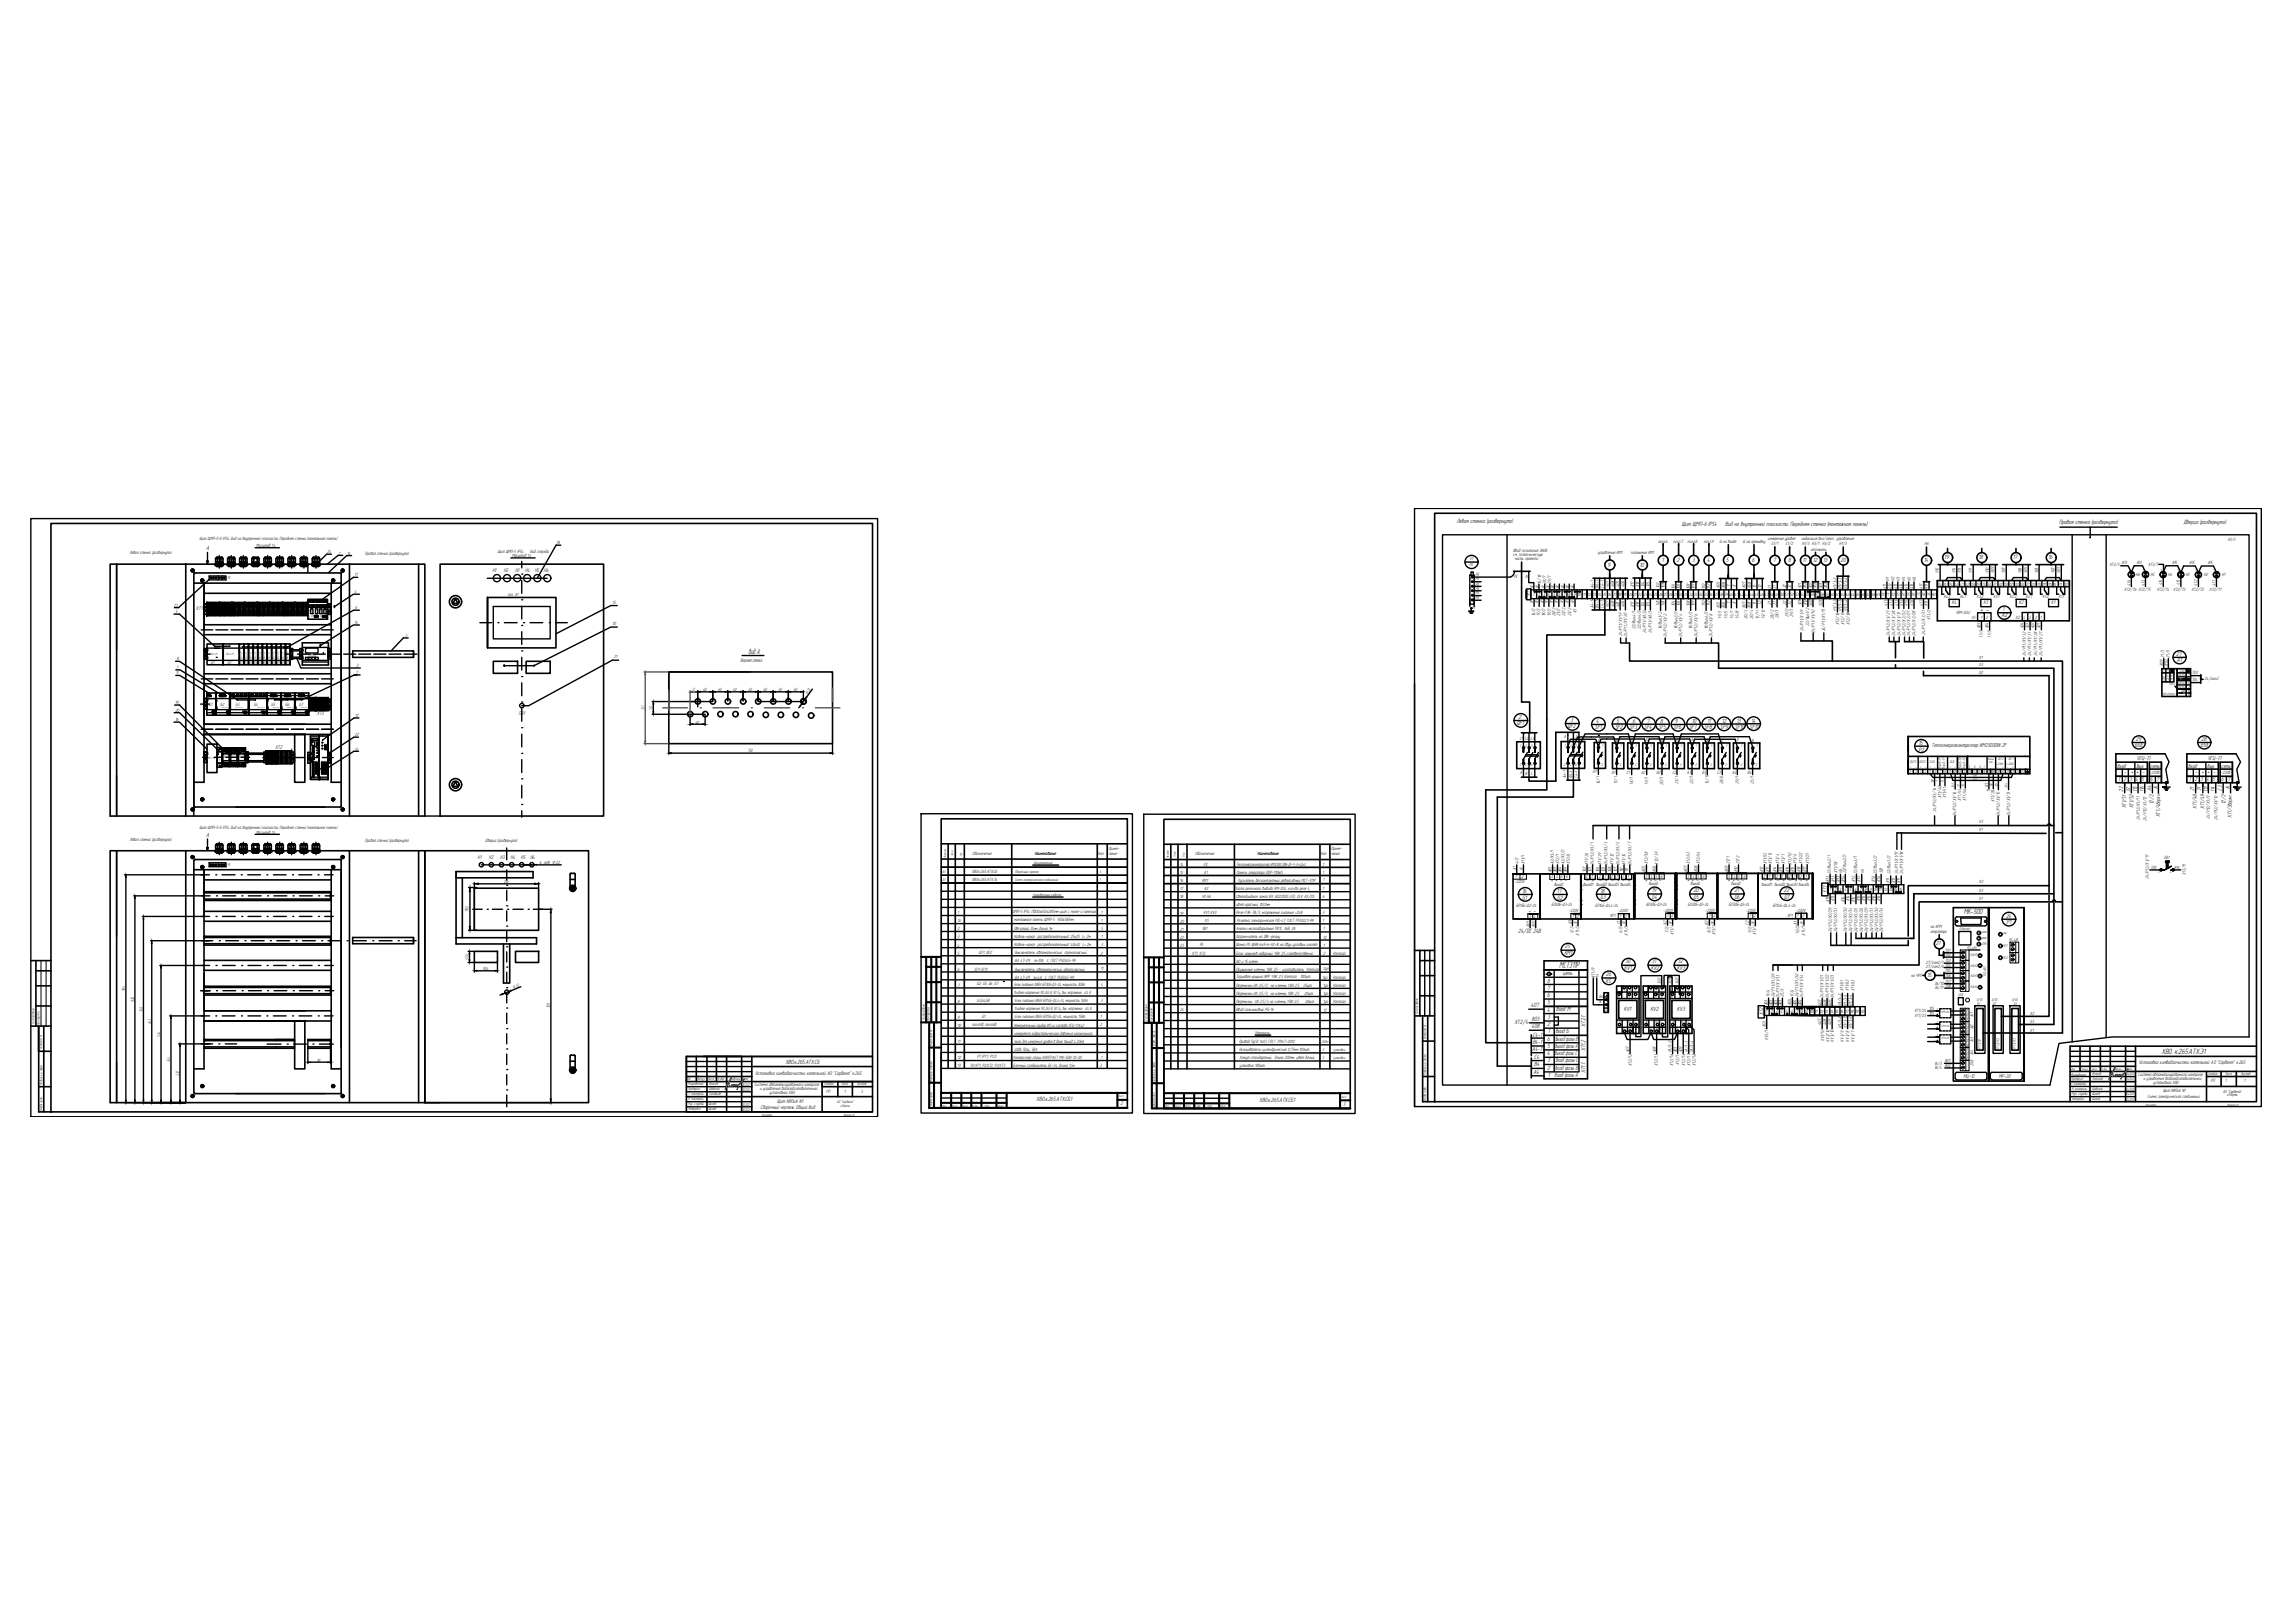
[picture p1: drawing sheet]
<svg xmlns="http://www.w3.org/2000/svg" width="420mm" height="297mm" viewBox="0 0 420 297" stroke-linecap="round" stroke-linejoin="round" font-family="sans-serif">
<defs><g id="words">
<text font-size="1.7" x="285.5" y="177.2">МСТ311Р</text>
<g font-size="1.4">
<text x="362.5" y="112.1">+ -</text>
<text x="137" y="119.7">вид A</text>
<text x="359.5" y="167.3">МК-500</text>
<text x="395.7" y="192.9">ХВО. к.265.АТХ.Э1</text>
</g>
<g font-size="1.3">
<text x="390.1" y="141.7">+</text>
<text x="391.1" y="141.7">+</text>
<text x="403.1" y="141.7">+</text>
<text x="404.1" y="141.7">+</text>
</g>
<g font-size="1.2">
<text x="266.6" y="95.7">Левая стенка (развернуто)</text>
<text x="377" y="95.8">Правая стенка (развернуто)</text>
<text x="399.7" y="95.8">Дверца (развернуто)</text>
<text x="37.7" y="100.7">A</text>
<text x="307.9" y="96.2">Щит ЩМП-6 IP54</text>
<text x="315.9" y="96.2">Вид на внутренней плоскости. Передняя стенка (монтажная панель)</text>
<text x="294.3" y="103.7">9</text>
<text x="300.2" y="103.7">10</text>
<text x="304.2" y="102.8">1</text>
<text x="307" y="102.8">2</text>
<text x="309.8" y="102.8">3</text>
<text x="312.6" y="102.8">4</text>
<text x="316" y="102.8">5</text>
<text x="320.7" y="102.8">6</text>
<text x="324.6" y="102.8">7</text>
<text x="327.4" y="102.8">8</text>
<text x="330" y="102.8">11</text>
<text x="331.9" y="102.8">12</text>
<text x="333.8" y="102.8">13</text>
<text x="336.9" y="102.8">20</text>
<text x="352.2" y="102.8">14</text>
<text x="356" y="102.3">19</text>
<text x="362.2" y="102.3">18</text>
<text x="368.5" y="102.3">17</text>
<text x="375" y="102.3">16</text>
<text x="366.5" y="113">А2</text>
<text x="366.6" y="111.8">1</text>
<text x="398.4" y="120.1">27</text>
<text x="398.5" y="121.2">А1</text>
<text x="278" y="131.7">2</text>
<text x="277.7" y="132.7">QF1</text>
<text x="287" y="133.3">QF2</text>
<text x="287.5" y="132.2">3</text>
<text x="292" y="133.4">SF1</text>
<text x="292.2" y="132.4">4</text>
<text x="295.7" y="133.4">SF2</text>
<text x="295.9" y="132.3">5</text>
<text x="298.3" y="133.4">SF3</text>
<text x="298.8" y="132.3">6</text>
<text x="301" y="133.4">SF4</text>
<text x="301.5" y="132.3">7</text>
<text x="303.6" y="133.4">SF5</text>
<text x="303.9" y="132.3">8</text>
<text x="306.4" y="133.4">SF6</text>
<text x="306.6" y="132.3">9</text>
<text x="309.2" y="133.4">SF7</text>
<text x="309.7" y="132.3">10</text>
<text x="312" y="133.4">SF8</text>
<text x="312.5" y="132.3">11</text>
<text x="314.9" y="133.4">SF9</text>
<text x="315.2" y="132.3">12</text>
<text x="317.6" y="133.4">SF10</text>
<text x="317.9" y="132.3">13</text>
<text x="320.3" y="133.3">SF11</text>
<text x="320.6" y="132.3">14</text>
<text x="351.2" y="136.3">15</text>
<text x="351.3" y="137.5">Р2</text>
<text x="390.8" y="136.8">66б</text>
<text x="391" y="135.6">29</text>
<text x="402.9" y="136.8">65б</text>
<text x="403" y="135.6">28</text>
<text x="37.7" y="153.1">A</text>
<text x="283.9" y="161.5">+ + - -</text>
<text x="290.4" y="161.5">- +</text>
<text x="292.8" y="161.5">- + - + - +</text>
<text x="301.2" y="161.3">+ + - -</text>
<text x="308.9" y="161.3">+ + - -</text>
<text x="316.3" y="161.3">+ + - -</text>
<text x="322.8" y="161.4">- +</text>
<text x="325.3" y="161.4">- + - + - +</text>
<text x="278.7" y="163.4">16</text>
<text x="278.7" y="164.6">G1</text>
<text x="281.3" y="166.5" transform="rotate(-180 281.3 166.5)">- +</text>
<text x="285" y="163.4">17</text>
<text x="285.1" y="164.6">G2</text>
<text x="293" y="163.4">18</text>
<text x="293" y="164.6">G3</text>
<text x="302.4" y="163.3">19</text>
<text x="302.4" y="164.5">G4</text>
<text x="310" y="163.3">20</text>
<text x="310.1" y="164.5">G5</text>
<text x="317.5" y="163.3">21</text>
<text x="317.5" y="164.5">G6</text>
<text x="326.6" y="163.3">22</text>
<text x="326.6" y="164.5">G7</text>
<text x="367.3" y="167.9">24</text>
<text x="277.9" y="170.7">24/DC 24В</text>
<text x="286.5" y="173.6">25</text>
<text x="354.4" y="173">21</text>
<text x="367.3" y="169.2">Р1</text>
<text x="283.2" y="179.9">8</text>
<text x="286.1" y="178.4">цепь</text>
<text x="286.4" y="174.8">KМ1</text>
<text x="293.9" y="179.8">XS</text>
<text x="294" y="178.7">26</text>
<text x="297.4" y="177.5">KV1</text>
<text x="297.6" y="176.3">30</text>
<text x="302.2" y="177.5">KV2</text>
<text x="302.4" y="176.3">31</text>
<text x="307" y="177.5">KV3</text>
<text x="307.2" y="176.3">32</text>
<text x="352.8" y="178.9">15</text>
<text x="280.3" y="184.4">407</text>
<text x="283.2" y="185.2">4</text>
<text x="283.2" y="182.5">6</text>
<text x="283.2" y="181.2">7</text>
<text x="283.3" y="183.7">5</text>
<text x="284.9" y="185">вход М</text>
<text x="297.3" y="185">KV1</text>
<text x="302.1" y="185">KV2</text>
<text x="307" y="185">KV3</text>
<text x="277.3" y="187.5">ХТ2/4</text>
<text x="280.4" y="188.2">408</text>
<text x="280.4" y="186.8">803</text>
<text x="280.6" y="191.1">В4-1</text>
<text x="280.6" y="189.8">С4-1</text>
<text x="283.2" y="190.5">6</text>
<text x="283.2" y="187.8">2</text>
<text x="283.3" y="191.8">5</text>
<text x="283.3" y="186.5">3</text>
<text x="283.4" y="189.1">1</text>
<text x="284.7" y="191.8">выход фазы А</text>
<text x="284.7" y="190.5">выход фазы В</text>
<text x="284.7" y="189.1">вход Б</text>
<text x="290.3" y="187.9" transform="rotate(-90 290.3 187.9)">ХТ2.1</text>
<text x="143.8" y="194.6">ХВО.к.265.АТХ.СБ</text>
<text x="280.5" y="192.3">А4-1</text>
<text x="280.8" y="196.6">А4</text>
<text x="280.9" y="195.2">В4</text>
<text x="280.9" y="193.8">С4</text>
<text x="283.2" y="195.7">2</text>
<text x="283.2" y="193.1">4</text>
<text x="283.3" y="194.4">3</text>
<text x="283.4" y="197.1">1</text>
<text x="284.6" y="197.1">вход фазы А</text>
<text x="284.6" y="193.1">выход фазы C</text>
<text x="284.7" y="195.7">вход фазы В</text>
<text x="284.7" y="194.4">вход фазы C</text>
<text x="290.3" y="196.4" transform="rotate(-90 290.3 196.4)">ХТ1.1</text>
<text x="290.3" y="192.4" transform="rotate(-90 290.3 192.4)">ХТ1.2</text>
<text x="189.7" y="201.5">ХВО.к.265.АТХ.СБ1</text>
<text x="230.5" y="201.6">ХВО.к.265.АТХ.СБ1</text>
</g>
<g font-size="1.1">
<text x="353.6" y="136.7">Теплоэнергоконтроллер ИМ2300DIN 2F</text>
<text x="387.6" y="140.5">вход</text>
<text x="387.8" y="143">1</text>
<text x="388.8" y="143">2</text>
<text x="388.8" y="141.7">-</text>
<text x="389.9" y="143">3</text>
<text x="391" y="143">4</text>
<text x="391.1" y="140.5">вых.</text>
<text x="391.2" y="139.1">УГЦ-1.1</text>
<text x="392.1" y="143">5</text>
<text x="392.2" y="141.7">-</text>
<text x="393.7" y="143">6</text>
<text x="393.7" y="140.5">сеть</text>
<text x="394.8" y="143">7</text>
<text x="400.6" y="140.5">вход</text>
<text x="400.7" y="143">1</text>
<text x="401.8" y="143">2</text>
<text x="401.8" y="141.7">-</text>
<text x="402.9" y="143">3</text>
<text x="404" y="143">4</text>
<text x="404.1" y="140.5">вых.</text>
<text x="404.2" y="139.1">УГЦ-1.1</text>
<text x="405.1" y="143">5</text>
<text x="405.2" y="141.7">-</text>
<text x="406.7" y="143">6</text>
<text x="406.7" y="140.5">сеть</text>
<text x="407.8" y="143">7</text>
<text x="388.7" y="144.9" transform="rotate(-90 388.7 144.9)">22</text>
<text x="389.2" y="148" transform="rotate(-90 389.2 148)">ХТ1/51</text>
<text x="390" y="144.9" transform="rotate(-90 390 144.9)">32</text>
<text x="390.6" y="148" transform="rotate(-90 390.6 148)">ХТ1/52</text>
<text x="391.3" y="144.9" transform="rotate(-90 391.3 144.9)">115</text>
<text x="392.5" y="144.9" transform="rotate(-90 392.5 144.9)">116</text>
<text x="393.8" y="144.7" transform="rotate(-90 393.8 144.7)">А4</text>
<text x="394.3" y="147.2" transform="rotate(-90 394.3 147.2)">12/2</text>
<text x="395" y="144.5" transform="rotate(-90 395 144.5)">N</text>
<text x="395.5" y="149.6" transform="rotate(-90 395.5 149.6)">ХТ1/4верхн.</text>
<text x="401.7" y="144.8" transform="rotate(-90 401.7 144.8)">21</text>
<text x="402.2" y="148" transform="rotate(-90 402.2 148)">ХТ1/48</text>
<text x="402.9" y="144.8" transform="rotate(-90 402.9 144.8)">31</text>
<text x="403.6" y="148" transform="rotate(-90 403.6 148)">ХТ1/49</text>
<text x="404.2" y="144.9" transform="rotate(-90 404.2 144.9)">113</text>
<text x="405.5" y="144.9" transform="rotate(-90 405.5 144.9)">114</text>
<text x="406.8" y="144.7" transform="rotate(-90 406.8 144.7)">C3</text>
<text x="407.4" y="147.2" transform="rotate(-90 407.4 147.2)">12/2</text>
<text x="408.2" y="144.5" transform="rotate(-90 408.2 144.5)">N</text>
<text x="408.6" y="149.7" transform="rotate(-90 408.6 149.7)">ХТ1/3верхн.</text>
</g>
<g font-size="1">
<text x="90.1" y="104.8">Н1</text>
<text x="92.2" y="104.8">Н2</text>
<text x="94.3" y="104.8">Н3</text>
<text x="96.2" y="104.8">Н4</text>
<text x="97.9" y="104.8">Н5</text>
<text x="99.6" y="104.8">Н6</text>
<text x="35.9" y="111.7">XT1</text>
<text x="357.3" y="110.6">K4</text>
<text x="363.1" y="110.6">K3</text>
<text x="369.6" y="110.6">K2</text>
<text x="375.5" y="110.6">K1</text>
<text x="135.6" y="121.1">Верхняя стенка</text>
<text x="58" y="130.9">XT3</text>
<text x="94.9" y="130.9">SB1</text>
<text x="50.3" y="137.1">XT2</text>
<text x="87.4" y="157.2">Н1</text>
<text x="89.5" y="157.2">Н2</text>
<text x="91.6" y="157.2">Н3</text>
<text x="93.4" y="157.2">Н4</text>
<text x="95.3" y="157.2">Н5</text>
<text x="97" y="157.2">Н6</text>
<text x="334.4" y="163.4" transform="rotate(-90 334.4 163.4)">ХТ3</text>
<text x="322.8" y="185.7" transform="rotate(-90 322.8 185.7)">ХТ2</text>
<text x="138.3" y="196.7">Установка химводоочистки котельной АО &quot;Сорбент&quot; к.265</text>
<text x="359.4" y="197.3">МЦ-12</text>
<text x="365.9" y="197.3">МР-20</text>
<text x="391.6" y="194.8">Установка химводоочистки котельной АО &quot;Сорбент&quot; к.265</text>
<text x="139.2" y="202.9">Сборочный чертеж. Общий вид.</text>
<text x="142.3" y="201.9">Щит КИПиА N1</text>
<text x="205.1" y="202.3">2</text>
<text x="245.9" y="202.4">3</text>
</g>
<g font-size=".9">
<text x="23.7" y="101.5">Левая стенка (развернуто)</text>
<text x="36.5" y="98.9">Щит ЩМП-5-0 IP54. Вид на внутренней плоскости. Передняя стенка (монтажная панель)</text>
<text x="46.9" y="100.1">Масштаб 1:4</text>
<text x="59.9" y="101.3">24</text>
<text x="62" y="101.5">1</text>
<text x="63.6" y="101.6">1a</text>
<text x="66.8" y="101.6">Правая стенка (развернуто)</text>
<text x="91.1" y="101.1">Щит ЩМП-5 IP54</text>
<text x="93.7" y="102">Масштаб 1:4</text>
<text x="97" y="101.1">Вид спереди</text>
<text x="101.9" y="99.6">18</text>
<text x="277" y="101.8">см. эл.техническую</text>
<text x="277" y="101">Ввод эл.питания 380В</text>
<text x="292.5" y="101.4">управление ИМ1</text>
<text x="298.6" y="101.4">положение ИМ1</text>
<text x="303.5" y="99.4">поз.46</text>
<text x="306.3" y="99.4">поз.47</text>
<text x="309" y="99.4">поз.48</text>
<text x="311.9" y="99.4">поз.49</text>
<text x="314.8" y="99.4">Q на входе</text>
<text x="319.1" y="99.4">Q на промывку</text>
<text x="323.7" y="98.8">измерение уровня</text>
<text x="324.3" y="99.7">E1/1</text>
<text x="327" y="99.7">E1/2</text>
<text x="329.8" y="98.8">индикация вкл/откл. управление</text>
<text x="329.9" y="99.7">Н1/3 Н3/1 Н3/2</text>
<text x="331.5" y="100.8">отложить</text>
<text x="336.7" y="99.7">Н1/3</text>
<text x="352.4" y="99.7">НА</text>
<text x="407.9" y="99">Н1/3</text>
<text x="64.9" y="105.5">17</text>
<text x="269" y="102.5">37</text>
<text x="269" y="103.6">PE</text>
<text x="270.1" y="105.5">PE</text>
<text x="270.1" y="106.2">PE</text>
<text x="270.1" y="107.2">PE</text>
<text x="270.1" y="107.9">PE</text>
<text x="277.1" y="105.8">PE</text>
<text x="277.3" y="102.6">часть проекта</text>
<text x="279.3" y="105.8">N</text>
<text x="280.8" y="107.6" transform="rotate(-90 280.8 107.6)">N</text>
<text x="281.7" y="107.6" transform="rotate(-90 281.7 107.6)">N</text>
<text x="282.1" y="106.8" transform="rotate(-90 282.1 106.8)">15/18</text>
<text x="282.8" y="107.6" transform="rotate(-90 282.8 107.6)">N</text>
<text x="283.1" y="106.8" transform="rotate(-90 283.1 106.8)">28/7</text>
<text x="283.6" y="107.6" transform="rotate(-90 283.6 107.6)">N</text>
<text x="284" y="106.8" transform="rotate(-90 284 106.8)">29/7</text>
<text x="284.5" y="107.6" transform="rotate(-90 284.5 107.6)">N</text>
<text x="285.4" y="107.6" transform="rotate(-90 285.4 107.6)">N</text>
<text x="286.4" y="107.6" transform="rotate(-90 286.4 107.6)">N</text>
<text x="287.2" y="107.6" transform="rotate(-90 287.2 107.6)">N</text>
<text x="288.1" y="107.6" transform="rotate(-90 288.1 107.6)">N</text>
<text x="291.8" y="107.6" transform="rotate(-90 291.8 107.6)">A4-1</text>
<text x="292.7" y="107.6" transform="rotate(-90 292.7 107.6)">B4-1</text>
<text x="293.6" y="107.6" transform="rotate(-90 293.6 107.6)">C4-1</text>
<text x="294.5" y="107.4" transform="rotate(-90 294.5 107.4)">407</text>
<text x="295.5" y="107.4" transform="rotate(-90 295.5 107.4)">408</text>
<text x="296.5" y="107.5" transform="rotate(-90 296.5 107.5)">405</text>
<text x="297.4" y="107.4" transform="rotate(-90 297.4 107.4)">406</text>
<text x="299.1" y="107.4" transform="rotate(-90 299.1 107.4)">817</text>
<text x="300.1" y="107.4" transform="rotate(-90 300.1 107.4)">818</text>
<text x="301" y="107.5" transform="rotate(-90 301 107.5)">124</text>
<text x="302" y="107.4" transform="rotate(-90 302 107.4)">125</text>
<text x="303.8" y="107.7" transform="rotate(-90 303.8 107.7)">102</text>
<text x="304.7" y="107.7" transform="rotate(-90 304.7 107.7)">103</text>
<text x="306.6" y="107.8" transform="rotate(-90 306.6 107.8)">104</text>
<text x="307.5" y="107.8" transform="rotate(-90 307.5 107.8)">106</text>
<text x="309.3" y="107.8" transform="rotate(-90 309.3 107.8)">108</text>
<text x="310.2" y="107.8" transform="rotate(-90 310.2 107.8)">109</text>
<text x="312.2" y="107.8" transform="rotate(-90 312.2 107.8)">110</text>
<text x="313.1" y="107.8" transform="rotate(-90 313.1 107.8)">112</text>
<text x="314.9" y="107.6" transform="rotate(-90 314.9 107.6)">805</text>
<text x="315.8" y="107.6" transform="rotate(-90 315.8 107.6)">806</text>
<text x="316.8" y="107.4" transform="rotate(-90 316.8 107.4)">7</text>
<text x="317.8" y="107.4" transform="rotate(-90 317.8 107.4)">8</text>
<text x="319.6" y="107.6" transform="rotate(-90 319.6 107.6)">807</text>
<text x="320.6" y="107.6" transform="rotate(-90 320.6 107.6)">808</text>
<text x="321.5" y="107.7" transform="rotate(-90 321.5 107.7)">11</text>
<text x="322.5" y="107.6" transform="rotate(-90 322.5 107.6)">12</text>
<text x="324.2" y="107.8" transform="rotate(-90 324.2 107.8)">21</text>
<text x="325.1" y="107.8" transform="rotate(-90 325.1 107.8)">31</text>
<text x="327" y="107.7" transform="rotate(-90 327 107.7)">22</text>
<text x="327.8" y="107.7" transform="rotate(-90 327.8 107.7)">32</text>
<text x="329.8" y="107.7" transform="rotate(-90 329.8 107.7)">501</text>
<text x="330.7" y="107.7" transform="rotate(-90 330.7 107.7)">812</text>
<text x="331.7" y="107.7" transform="rotate(-90 331.7 107.7)">502</text>
<text x="332.6" y="107.7" transform="rotate(-90 332.6 107.7)">812</text>
<text x="333.6" y="107.7" transform="rotate(-90 333.6 107.7)">503</text>
<text x="334.5" y="107.7" transform="rotate(-90 334.5 107.7)">812</text>
<text x="336.2" y="107.8" transform="rotate(-90 336.2 107.8)">Н1/3-2</text>
<text x="337.2" y="107.8" transform="rotate(-90 337.2 107.8)">Н1/3-3</text>
<text x="338.2" y="107.8" transform="rotate(-90 338.2 107.8)">Н1/3-4</text>
<text x="345.3" y="107.8" transform="rotate(-90 345.3 107.8)">411</text>
<text x="345.8" y="106.4" transform="rotate(-90 345.8 106.4)">H1</text>
<text x="346.3" y="107.8" transform="rotate(-90 346.3 107.8)">412</text>
<text x="346.8" y="106.4" transform="rotate(-90 346.8 106.4)">H2</text>
<text x="347.3" y="107.8" transform="rotate(-90 347.3 107.8)">413</text>
<text x="347.8" y="106.4" transform="rotate(-90 347.8 106.4)">H3</text>
<text x="348.3" y="107.8" transform="rotate(-90 348.3 107.8)">414</text>
<text x="348.8" y="106.4" transform="rotate(-90 348.8 106.4)">H4</text>
<text x="349.3" y="107.8" transform="rotate(-90 349.3 107.8)">415</text>
<text x="349.8" y="106.4" transform="rotate(-90 349.8 106.4)">H5</text>
<text x="350.3" y="107.8" transform="rotate(-90 350.3 107.8)">416</text>
<text x="350.7" y="106.4" transform="rotate(-90 350.7 106.4)">H6</text>
<text x="352" y="107.8" transform="rotate(-90 352 107.8)">417</text>
<text x="352.9" y="107.8" transform="rotate(-90 352.9 107.8)">813</text>
<text x="354.8" y="107.2">144141</text>
<text x="355" y="104.9" transform="rotate(-90 355 104.9)">915</text>
<text x="356.8" y="107.2">14244</text>
<text x="358" y="104.9" transform="rotate(-90 358 104.9)">914</text>
<text x="358.8" y="107.2">41</text>
<text x="359" y="104.9" transform="rotate(-90 359 104.9)">913</text>
<text x="359.8" y="107.2">42</text>
<text x="360.8" y="107.2">134131</text>
<text x="361" y="104.9" transform="rotate(-90 361 104.9)">911</text>
<text x="362.8" y="107.2">13234</text>
<text x="364.1" y="104.9" transform="rotate(-90 364.1 104.9)">910</text>
<text x="364.8" y="107.2">31</text>
<text x="365.1" y="104.9" transform="rotate(-90 365.1 104.9)">909</text>
<text x="365.9" y="107.2">32</text>
<text x="366.8" y="107.2">124121</text>
<text x="367.1" y="104.9" transform="rotate(-90 367.1 104.9)">907</text>
<text x="368.9" y="107.2">12224</text>
<text x="370.1" y="104.9" transform="rotate(-90 370.1 104.9)">906</text>
<text x="370.9" y="107.2">21</text>
<text x="371.1" y="104.9" transform="rotate(-90 371.1 104.9)">905</text>
<text x="371.9" y="107.2">22</text>
<text x="372.9" y="107.2">114</text>
<text x="373.1" y="104.9" transform="rotate(-90 373.1 104.9)">903</text>
<text x="373.9" y="107.2">111</text>
<text x="374.9" y="107.2">11214</text>
<text x="376.1" y="104.9" transform="rotate(-90 376.1 104.9)">902</text>
<text x="376.9" y="107.2">11</text>
<text x="377.2" y="104.9" transform="rotate(-90 377.2 104.9)">901</text>
<text x="377.9" y="107.2">12</text>
<text x="386.2" y="103.6">ХТ3/3</text>
<text x="388.5" y="103.2">813</text>
<text x="390" y="107.2" transform="rotate(-90 390 107.2)">416</text>
<text x="390.1" y="104.5" transform="rotate(-90 390.1 104.5)">+</text>
<text x="391" y="105.5">Н6</text>
<text x="391.2" y="103.2">813</text>
<text x="392.7" y="107.2" transform="rotate(-90 392.7 107.2)">415</text>
<text x="392.7" y="104.5" transform="rotate(-90 392.7 104.5)">+</text>
<text x="393.2" y="103.6">ХТ3/7</text>
<text x="393.7" y="105.5">Н5</text>
<text x="395.8" y="107.1" transform="rotate(-90 395.8 107.1)">414</text>
<text x="395.9" y="104.5" transform="rotate(-90 395.9 104.5)">+</text>
<text x="396.9" y="105.5">Н4</text>
<text x="397.7" y="103.2">815</text>
<text x="399" y="104.5" transform="rotate(-90 399 104.5)">+</text>
<text x="399" y="107.1" transform="rotate(-90 399 107.1)">413</text>
<text x="400.1" y="105.5">Н3</text>
<text x="400.9" y="103.3">815</text>
<text x="402.3" y="107.2" transform="rotate(-90 402.3 107.2)">412</text>
<text x="402.3" y="104.5" transform="rotate(-90 402.3 104.5)">+</text>
<text x="403.5" y="105.5">Н2</text>
<text x="404.2" y="103.3">815</text>
<text x="405.6" y="107.2" transform="rotate(-90 405.6 107.2)">411</text>
<text x="405.6" y="104.5" transform="rotate(-90 405.6 104.5)">+</text>
<text x="406.8" y="105.5">Н1</text>
<text x="31.8" y="111">23</text>
<text x="32.1" y="112.2">5</text>
<text x="64.9" y="108.5">4</text>
<text x="65" y="111.5">6</text>
<text x="93" y="109">поз. A1</text>
<text x="112.2" y="110.6">15</text>
<text x="270.1" y="108.7">PE</text>
<text x="270.1" y="109.7">PE</text>
<text x="280.6" y="109.1">1</text>
<text x="280.7" y="110.4" transform="rotate(-90 280.7 110.4)">N</text>
<text x="281" y="112.8" transform="rotate(-90 281 112.8)">16/2</text>
<text x="281.6" y="109.1">2</text>
<text x="281.6" y="110.4" transform="rotate(-90 281.6 110.4)">N</text>
<text x="282" y="112.8" transform="rotate(-90 282 112.8)">17/2</text>
<text x="282.5" y="109.1">3</text>
<text x="282.5" y="110.4" transform="rotate(-90 282.5 110.4)">N</text>
<text x="282.9" y="112.8" transform="rotate(-90 282.9 112.8)">18/2</text>
<text x="283.4" y="110.4" transform="rotate(-90 283.4 110.4)">N</text>
<text x="283.4" y="109.1">4</text>
<text x="283.9" y="112.8" transform="rotate(-90 283.9 112.8)">19/2</text>
<text x="284.3" y="110.4" transform="rotate(-90 284.3 110.4)">N</text>
<text x="284.3" y="109.1">5</text>
<text x="284.7" y="112.8" transform="rotate(-90 284.7 112.8)">20/2</text>
<text x="285.2" y="110.4" transform="rotate(-90 285.2 110.4)">N</text>
<text x="285.3" y="109.1">6</text>
<text x="285.6" y="112.8" transform="rotate(-90 285.6 112.8)">21/2</text>
<text x="286.2" y="109.1">7</text>
<text x="286.2" y="110.4" transform="rotate(-90 286.2 110.4)">N</text>
<text x="286.6" y="112.8" transform="rotate(-90 286.6 112.8)">22/2</text>
<text x="287.1" y="109.1">8</text>
<text x="287.2" y="110.4" transform="rotate(-90 287.2 110.4)">N</text>
<text x="287.6" y="112.8" transform="rotate(-90 287.6 112.8)">23/2</text>
<text x="288.1" y="109.1">9</text>
<text x="288.2" y="110.4" transform="rotate(-90 288.2 110.4)">N</text>
<text x="288.6" y="112.1" transform="rotate(-90 288.6 112.1)">ХS</text>
<text x="288.8" y="109.1">10</text>
<text x="289.8" y="109.1">11</text>
<text x="290.6" y="109.1">12</text>
<text x="291.6" y="109.1">13</text>
<text x="291.8" y="111.3" transform="rotate(-90 291.8 111.3)">A4-1</text>
<text x="292.5" y="109.1">14</text>
<text x="292.7" y="111.3" transform="rotate(-90 292.7 111.3)">B4-1</text>
<text x="293.4" y="109.1">15</text>
<text x="293.6" y="111.3" transform="rotate(-90 293.6 111.3)">C4-1</text>
<text x="294.3" y="109.1">16</text>
<text x="294.5" y="111.1" transform="rotate(-90 294.5 111.1)">407</text>
<text x="295.3" y="109.1">17</text>
<text x="295.5" y="111.1" transform="rotate(-90 295.5 111.1)">408</text>
<text x="296.2" y="109.1">18</text>
<text x="296.5" y="111.2" transform="rotate(-90 296.5 111.2)">405</text>
<text x="297.2" y="109.1">19</text>
<text x="297.4" y="111.1" transform="rotate(-90 297.4 111.1)">406</text>
<text x="298.1" y="109.1">2021</text>
<text x="299.1" y="111.1" transform="rotate(-90 299.1 111.1)">817</text>
<text x="299.9" y="109.1">22</text>
<text x="300.1" y="111.1" transform="rotate(-90 300.1 111.1)">818</text>
<text x="300.9" y="109.1">23</text>
<text x="301" y="111.2" transform="rotate(-90 301 111.2)">124</text>
<text x="301.8" y="109.1">24</text>
<text x="302" y="111.1" transform="rotate(-90 302 111.1)">125</text>
<text x="302.7" y="109.1">25</text>
<text x="303.7" y="109.1">2627</text>
<text x="303.8" y="110.9" transform="rotate(-90 303.8 110.9)">102</text>
<text x="304.7" y="110.9" transform="rotate(-90 304.7 110.9)">103</text>
<text x="305.4" y="109.1">28</text>
<text x="306.5" y="109.1">2930</text>
<text x="306.6" y="110.9" transform="rotate(-90 306.6 110.9)">104</text>
<text x="307.5" y="110.9" transform="rotate(-90 307.5 110.9)">106</text>
<text x="308.3" y="109.1">31</text>
<text x="309.2" y="109.1">32</text>
<text x="309.3" y="110.9" transform="rotate(-90 309.3 110.9)">108</text>
<text x="310.1" y="109.1">33</text>
<text x="310.2" y="110.9" transform="rotate(-90 310.2 110.9)">109</text>
<text x="311" y="109.1">34</text>
<text x="312" y="109.1">35</text>
<text x="312.2" y="110.9" transform="rotate(-90 312.2 110.9)">110</text>
<text x="312.9" y="109.1">36</text>
<text x="313.1" y="110.9" transform="rotate(-90 313.1 110.9)">112</text>
<text x="313.9" y="109.1">37</text>
<text x="314.8" y="109.1">38</text>
<text x="314.9" y="111.2" transform="rotate(-90 314.9 111.2)">805</text>
<text x="315.2" y="113.2" transform="rotate(-90 315.2 113.2)">19/3</text>
<text x="315.7" y="109.1">39</text>
<text x="315.8" y="111.2" transform="rotate(-90 315.8 111.2)">806</text>
<text x="316.2" y="113.2" transform="rotate(-90 316.2 113.2)">19/5</text>
<text x="316.5" y="109.1">40</text>
<text x="316.8" y="110.6" transform="rotate(-90 316.8 110.6)">7</text>
<text x="317.3" y="113.2" transform="rotate(-90 317.3 113.2)">15/7</text>
<text x="317.6" y="109.1">41</text>
<text x="317.8" y="110.5" transform="rotate(-90 317.8 110.5)">8</text>
<text x="318.3" y="113.2" transform="rotate(-90 318.3 113.2)">15/8</text>
<text x="318.4" y="109.1">42</text>
<text x="319.4" y="109.1">43</text>
<text x="319.6" y="111.3" transform="rotate(-90 319.6 111.3)">807</text>
<text x="319.9" y="113.2" transform="rotate(-90 319.9 113.2)">20/3</text>
<text x="320.4" y="109.1">4445</text>
<text x="320.6" y="111.3" transform="rotate(-90 320.6 111.3)">808</text>
<text x="320.9" y="113.2" transform="rotate(-90 320.9 113.2)">20/4</text>
<text x="321.5" y="110.7" transform="rotate(-90 321.5 110.7)">11</text>
<text x="322.1" y="113.3" transform="rotate(-90 322.1 113.3)">15/11</text>
<text x="322.1" y="109.1">46</text>
<text x="322.5" y="110.7" transform="rotate(-90 322.5 110.7)">12</text>
<text x="323" y="109.1">47</text>
<text x="323.1" y="113.2" transform="rotate(-90 323.1 113.2)">15/12</text>
<text x="324" y="109.1">48</text>
<text x="324.2" y="110.7" transform="rotate(-90 324.2 110.7)">21</text>
<text x="324.8" y="113.2" transform="rotate(-90 324.8 113.2)">28/2</text>
<text x="325" y="109.1">49</text>
<text x="325.1" y="110.7" transform="rotate(-90 325.1 110.7)">31</text>
<text x="325.6" y="113.1" transform="rotate(-90 325.6 113.1)">28/3</text>
<text x="325.9" y="109.1">50</text>
<text x="326.8" y="109.1">51</text>
<text x="327" y="110.7" transform="rotate(-90 327 110.7)">22</text>
<text x="327.4" y="113" transform="rotate(-90 327.4 113)">29/2</text>
<text x="327.7" y="109.1">52</text>
<text x="327.8" y="110.7" transform="rotate(-90 327.8 110.7)">32</text>
<text x="328.3" y="113" transform="rotate(-90 328.3 113)">29/3</text>
<text x="328.7" y="109.1">53</text>
<text x="329.5" y="109.1">54</text>
<text x="329.8" y="110.8" transform="rotate(-90 329.8 110.8)">501</text>
<text x="330.6" y="109.1">55</text>
<text x="330.8" y="110.8" transform="rotate(-90 330.8 110.8)">812</text>
<text x="331.5" y="109.1">56</text>
<text x="331.7" y="110.8" transform="rotate(-90 331.7 110.8)">502</text>
<text x="332.3" y="109.1">57</text>
<text x="333.2" y="109.1">58</text>
<text x="333.6" y="110.8" transform="rotate(-90 333.6 110.8)">503</text>
<text x="334.2" y="109.1">59</text>
<text x="335.1" y="109.1">60</text>
<text x="336.1" y="109.1">61</text>
<text x="336.2" y="111.8" transform="rotate(-90 336.2 111.8)">Н1/3-2</text>
<text x="337" y="109.1">6263</text>
<text x="337.2" y="111.9" transform="rotate(-90 337.2 111.9)">Н1/3-3</text>
<text x="338.2" y="111.9" transform="rotate(-90 338.2 111.9)">Н1/3-4</text>
<text x="338.8" y="109.1">64</text>
<text x="339.8" y="109.1">65</text>
<text x="340.7" y="109.1">66</text>
<text x="341.6" y="109.1">67</text>
<text x="342.6" y="109.1">68</text>
<text x="343.5" y="109.1">69</text>
<text x="344.4" y="109.1">7071</text>
<text x="345.6" y="110.8" transform="rotate(-90 345.6 110.8)">411</text>
<text x="346.1" y="109.1">72</text>
<text x="346.5" y="110.8" transform="rotate(-90 346.5 110.8)">412</text>
<text x="347" y="109.1">73</text>
<text x="347.5" y="110.8" transform="rotate(-90 347.5 110.8)">413</text>
<text x="348" y="109.1">74</text>
<text x="348.4" y="110.8" transform="rotate(-90 348.4 110.8)">414</text>
<text x="348.9" y="109.1">75</text>
<text x="349.3" y="110.8" transform="rotate(-90 349.3 110.8)">415</text>
<text x="349.8" y="109.1">76</text>
<text x="350.3" y="110.8" transform="rotate(-90 350.3 110.8)">416</text>
<text x="350.7" y="109.1">77</text>
<text x="351.7" y="109.1">78</text>
<text x="352" y="110.8" transform="rotate(-90 352 110.8)">417</text>
<text x="352.6" y="109.1">79</text>
<text x="352.9" y="110.9" transform="rotate(-90 352.9 110.9)">813</text>
<text x="353.4" y="113.5" transform="rotate(-90 353.4 113.5)">ХТ3/2</text>
<text x="353.6" y="109.1">80</text>
<text x="355.9" y="109.4">К4.2</text>
<text x="358.2" y="112.4">(RM-204)</text>
<text x="358.8" y="109.4">К4.1</text>
<text x="360.9" y="113.3">Х3</text>
<text x="361.9" y="109.4">К3.2</text>
<text x="362.6" y="113.3">1</text>
<text x="363.6" y="113.3">2</text>
<text x="365" y="109.4">К3.1</text>
<text x="368" y="109.4">К2.2</text>
<text x="369" y="113.3">Х2</text>
<text x="370.4" y="113.3">4</text>
<text x="370.9" y="109.4">К2.1</text>
<text x="371.4" y="113.3">3</text>
<text x="372.5" y="113.3">2</text>
<text x="373.5" y="113.3">1</text>
<text x="373.9" y="109.4">К1.2</text>
<text x="376.9" y="109.4">К1.1</text>
<text x="388.9" y="108.1">ХТ2/76 ХТ2/75</text>
<text x="394.9" y="108.1">ХТ2/74</text>
<text x="397.9" y="108.1">ХТ2/73</text>
<text x="401.2" y="108.1">ХТ2/72</text>
<text x="404.5" y="108.1">ХТ2/71</text>
<text x="64.9" y="114.2">14</text>
<text x="74.2" y="116.6">3</text>
<text x="112.2" y="114.5">10</text>
<text x="297" y="116.4" transform="rotate(-90 297 116.4)">24/Р1.1/Х1/19</text>
<text x="297.9" y="116.5" transform="rotate(-90 297.9 116.5)">24/Р1.1/Х1/20</text>
<text x="299.4" y="115.1" transform="rotate(-90 299.4 115.1)">22/вых.4/1</text>
<text x="300.4" y="115.1" transform="rotate(-90 300.4 115.1)">22/вых.4/2</text>
<text x="301.4" y="115.9" transform="rotate(-90 301.4 115.9)">24/Р1.1/АI1/2</text>
<text x="302.4" y="115.9" transform="rotate(-90 302.4 115.9)">24/Р1.1/АI1/3</text>
<text x="304.2" y="115.2" transform="rotate(-90 304.2 115.2)">18/вых.1/2</text>
<text x="305.2" y="116.5" transform="rotate(-90 305.2 116.5)">24/Р1.2/Х3/2</text>
<text x="307.1" y="115.2" transform="rotate(-90 307.1 115.2)">18/вых.2/2</text>
<text x="308" y="116.5" transform="rotate(-90 308 116.5)">24/Р1.2/Х3/4</text>
<text x="309.8" y="115.2" transform="rotate(-90 309.8 115.2)">18/вых.3/2</text>
<text x="310.7" y="116.5" transform="rotate(-90 310.7 116.5)">24/Р1.2/Х3/6</text>
<text x="312.6" y="115.2" transform="rotate(-90 312.6 115.2)">18/вых.4/2</text>
<text x="313.5" y="116.5" transform="rotate(-90 313.5 116.5)">24/Р1.2/Х3/8</text>
<text x="330.2" y="115.5" transform="rotate(-90 330.2 115.5)">24/Р1.1/Х1/9</text>
<text x="331.2" y="114.5" transform="rotate(-90 331.2 114.5)">22/вых1/2</text>
<text x="332.2" y="115.9" transform="rotate(-90 332.2 115.9)">24/Р1.1/Х1/10</text>
<text x="334.2" y="115.6" transform="rotate(-90 334.2 115.6)">24/Р1.1/Х1/11</text>
<text x="336.7" y="114.3" transform="rotate(-90 336.7 114.3)">ХТ2/16</text>
<text x="337.7" y="114.3" transform="rotate(-90 337.7 114.3)">ХТ2/17</text>
<text x="338.6" y="114.3" transform="rotate(-90 338.6 114.3)">ХТ2/18</text>
<text x="346" y="116.4" transform="rotate(-90 346 116.4)">24/Р1.2/Х3/27</text>
<text x="346.9" y="116.4" transform="rotate(-90 346.9 116.4)">24/Р1.2/Х3/28</text>
<text x="347.9" y="116.4" transform="rotate(-90 347.9 116.4)">24/Р1.2/Х3/31</text>
<text x="348.8" y="116.4" transform="rotate(-90 348.8 116.4)">24/Р1.2/Х2/32</text>
<text x="349.7" y="116.4" transform="rotate(-90 349.7 116.4)">24/Р1.2/Х2/27</text>
<text x="350.7" y="116.4" transform="rotate(-90 350.7 116.4)">24/Р1.2/Х2/28</text>
<text x="352.4" y="116.2" transform="rotate(-90 352.4 116.2)">24/Р1.2/Х2/31</text>
<text x="362.6" y="115" transform="rotate(-90 362.6 115)">803</text>
<text x="363" y="116.7" transform="rotate(-90 363 116.7)">17/3</text>
<text x="364" y="115" transform="rotate(-90 364 115)">804</text>
<text x="364.5" y="116.7" transform="rotate(-90 364.5 116.7)">17/5</text>
<text x="370.4" y="115" transform="rotate(-90 370.4 115)">404</text>
<text x="371.4" y="115" transform="rotate(-90 371.4 115)">403</text>
<text x="372.4" y="115" transform="rotate(-90 372.4 115)">402</text>
<text x="373.5" y="115" transform="rotate(-90 373.5 115)">401</text>
<text x="32.2" y="123.4">9</text>
<text x="32.3" y="122.4">7</text>
<text x="32.4" y="120.8">8</text>
<text x="65.1" y="123.4">7</text>
<text x="65.3" y="122">2</text>
<text x="112.4" y="120.4">21</text>
<text x="362.3" y="123.3">Х2</text>
<text x="362.3" y="121.9">Х3</text>
<text x="362.3" y="120.5">Х1</text>
<text x="370.9" y="120" transform="rotate(-90 370.9 120)">24/Р1.1/Х1/32</text>
<text x="371.9" y="120" transform="rotate(-90 371.9 120)">24/Р1.1/Х1/31</text>
<text x="372.9" y="120" transform="rotate(-90 372.9 120)">24/Р1.1/Х1/28</text>
<text x="373.9" y="120" transform="rotate(-90 373.9 120)">24/Р1.1/Х1/27</text>
<text x="396" y="121.8" transform="rotate(-90 396 121.8)">809</text>
<text x="396.2" y="120.4" transform="rotate(-90 396.2 120.4)">21/3</text>
<text x="396.8" y="121.8" transform="rotate(-90 396.8 121.8)">810</text>
<text x="397.2" y="120.4" transform="rotate(-90 397.2 120.4)">21/5</text>
<text x="401.2" y="124.6">704</text>
<text x="401.3" y="123.4">703</text>
<text x="403.6" y="124.5">24/кан.2</text>
<text x="32.1" y="128.9">19</text>
<text x="32.1" y="132">16</text>
<text x="32.1" y="130.3">20</text>
<text x="38.2" y="129.2">G1</text>
<text x="40.3" y="129.2">G2</text>
<text x="43.1" y="129.2">G3</text>
<text x="46.5" y="129.2">G4</text>
<text x="49.7" y="129.2">G5</text>
<text x="52.2" y="129.2">G6</text>
<text x="54.8" y="129.2">G7</text>
<text x="65" y="131.2">12</text>
<text x="119.5" y="129.9" transform="rotate(-90 119.5 129.9)">50</text>
<text x="128.7" y="126.5">60</text>
<text x="131.5" y="126.5">60</text>
<text x="134.3" y="126.5">60</text>
<text x="137" y="126.5">60</text>
<text x="139.8" y="126.5">60</text>
<text x="142.6" y="126.5">60</text>
<text x="145.3" y="126.5">60</text>
<text x="147.9" y="127.1" transform="rotate(-53 147.9 127.1)">Ф</text>
<text x="148.2" y="126.7" transform="rotate(-55 148.2 126.7)">23</text>
<text x="65" y="137.4">13</text>
<text x="65" y="134.7">22</text>
<text x="127.4" y="132.4">60</text>
<text x="136.9" y="137.7">750</text>
<text x="278.2" y="135.4">L1 L2 L3</text>
<text x="286.3" y="135">A</text>
<text x="288.5" y="135">C</text>
<text x="292.5" y="135.6">A</text>
<text x="295.8" y="135.8">B</text>
<text x="298.6" y="135.8">C</text>
<text x="301.3" y="135.6">A</text>
<text x="304.1" y="135.8">B</text>
<text x="306.9" y="135.8">C</text>
<text x="309.6" y="135.6">A</text>
<text x="312.3" y="135.8">B</text>
<text x="315.2" y="135.8">C</text>
<text x="317.9" y="135.6">A</text>
<text x="320.7" y="135.8">В</text>
<text x="278.2" y="141.7">A</text>
<text x="279.2" y="141.8">B</text>
<text x="280.3" y="141.8">C</text>
<text x="286.7" y="142.4" transform="rotate(-90 286.7 142.4)">A4-1</text>
<text x="287.9" y="142.4" transform="rotate(-90 287.9 142.4)">B4-1</text>
<text x="288.9" y="142.4" transform="rotate(-90 288.9 142.4)">C4-1</text>
<text x="291.6" y="141.6">A1</text>
<text x="292.9" y="143.5" transform="rotate(-90 292.9 143.5)">16/1</text>
<text x="295.1" y="141.6">B1</text>
<text x="296.1" y="143.5" transform="rotate(-90 296.1 143.5)">17/1</text>
<text x="297.8" y="141.6">C1</text>
<text x="299" y="143.6" transform="rotate(-90 299 143.6)">18/1</text>
<text x="300.5" y="141.6">A2</text>
<text x="301.7" y="143.6" transform="rotate(-90 301.7 143.6)">19/1</text>
<text x="303.3" y="141.6">B2</text>
<text x="304.5" y="143.7" transform="rotate(-90 304.5 143.7)">20/1</text>
<text x="306.2" y="141.6">C2</text>
<text x="307.3" y="143.5" transform="rotate(-90 307.3 143.5)">21/1</text>
<text x="308.8" y="141.6">A3</text>
<text x="310" y="143.5" transform="rotate(-90 310 143.5)">22/1</text>
<text x="311.6" y="141.6">B3</text>
<text x="312.9" y="143.5" transform="rotate(-90 312.9 143.5)">15/17</text>
<text x="314.4" y="141.6">C3</text>
<text x="315.4" y="143.5" transform="rotate(-90 315.4 143.5)">28/6</text>
<text x="317.1" y="141.6">A4</text>
<text x="318.3" y="143.5" transform="rotate(-90 318.3 143.5)">29/1</text>
<text x="319.9" y="141.6">В4</text>
<text x="321.1" y="143.5" transform="rotate(-90 321.1 143.5)">23/1</text>
<text x="364.8" y="143.9" transform="rotate(-90 364.8 143.9)">N</text>
<text x="393.5" y="141.6">~220в</text>
<text x="406.5" y="141.6">~220в</text>
<text x="354.5" y="148.6" transform="rotate(-90 354.5 148.6)">24/Р1.2/X3/14</text>
<text x="355.4" y="146" transform="rotate(-90 355.4 146)">ХТ1/40</text>
<text x="356.3" y="146.1" transform="rotate(-90 356.3 146.1)">ХТ1/41</text>
<text x="358.2" y="149.3" transform="rotate(-90 358.2 149.3)">24/Р1.2/X3/16</text>
<text x="359" y="146.6" transform="rotate(-90 359 146.6)">ХТ1/45</text>
<text x="359.9" y="146.6" transform="rotate(-90 359.9 146.6)">ХТ1/46</text>
<text x="364" y="144" transform="rotate(-90 364 144)">В3</text>
<text x="364.4" y="145" transform="rotate(-90 364.4 145)">11</text>
<text x="365.1" y="146.8" transform="rotate(-90 365.1 146.8)">ХТ1/2в</text>
<text x="366.1" y="149.3" transform="rotate(-90 366.1 149.3)">24/Р1.2/X3/15</text>
<text x="368" y="149.3" transform="rotate(-90 368 149.3)">24/Р1.2/X3/13</text>
<text x="404.6" y="149.8" transform="rotate(-90 404.6 149.8)">24/Р1.2/Х3/9</text>
<text x="23.7" y="153.9">Левая стенка (развернуто)</text>
<text x="36.5" y="151.7">Щит ЩМП-5-0 IP54. Вид на внутренней плоскости. Передняя стенка (монтажная панель)</text>
<text x="46.9" y="152.6">Масштаб 1:4</text>
<text x="66.8" y="154.1">Правая стенка (развернуто)</text>
<text x="88.8" y="154.1">Дверца (развернуто)</text>
<text x="202.9" y="155.6">Приме-</text>
<text x="243.7" y="155.6">Приме-</text>
<text x="362.3" y="150.7">Х3</text>
<text x="362.3" y="152.1">Х1</text>
<text x="391.7" y="150.1" transform="rotate(-90 391.7 150.1)">24/Р1.2/Х3/11</text>
<text x="393" y="150.2" transform="rotate(-90 393 150.2)">24/Р1.2/Х3/12</text>
<text x="405.9" y="150" transform="rotate(-90 405.9 150)">24/Р1.2/Х3/10</text>
<text x="92.3" y="161.6">256</text>
<text x="98.8" y="158.1">6 отв. Ф22</text>
<text x="177.9" y="159.8">ХВО.к.265.АТХ.СБ</text>
<text x="177.9" y="161.3">ХВО.к.265.АТХ.Э4</text>
<text x="178" y="156.5">Обозначение</text>
<text x="189.5" y="156.5">Наименование</text>
<text x="201.1" y="156.5">Кол</text>
<text x="202.9" y="156.5">чание</text>
<text x="216" y="161.5">16</text>
<text x="216" y="158.5">14</text>
<text x="216" y="160">15</text>
<text x="218.8" y="156.5">Обозначение</text>
<text x="220.1" y="161.3">КМ1</text>
<text x="220.3" y="158.5">Р2</text>
<text x="220.4" y="159.9">А1</text>
<text x="226.3" y="158.5">Теплоэнергоконтроллер ИМ2300 DIN-2F-1-3-42x2</text>
<text x="226.4" y="159.9">Панель оператора DOP-110WS</text>
<text x="226.6" y="161.4">Пускатель бесконтактный реверсивный МСТ-311Р</text>
<text x="230.2" y="156.5">Наименование</text>
<text x="241.8" y="156.5">Кол</text>
<text x="242.1" y="158.5">1</text>
<text x="242.1" y="160">1</text>
<text x="242.2" y="161.2">1</text>
<text x="243.7" y="156.5">чание</text>
<text x="277.3" y="161.6">~220V</text>
<text x="277.5" y="160.7">1</text>
<text x="277.6" y="159.3" transform="rotate(-90 277.6 159.3)">A1</text>
<text x="278" y="158.2" transform="rotate(-90 278 158.2)">4/2</text>
<text x="278.5" y="160.7">2</text>
<text x="278.8" y="159.3" transform="rotate(-90 278.8 159.3)">N</text>
<text x="279.2" y="158.2" transform="rotate(-90 279.2 158.2)">XT1/1</text>
<text x="283.9" y="160.7">3</text>
<text x="284.1" y="159.7" transform="rotate(-90 284.1 159.7)">803</text>
<text x="284.5" y="158.2" transform="rotate(-90 284.5 158.2)">A2/X3/1</text>
<text x="284.9" y="160.7">4</text>
<text x="285" y="159.7" transform="rotate(-90 285 159.7)">803</text>
<text x="285.4" y="158.2" transform="rotate(-90 285.4 158.2)">XT2/1</text>
<text x="285.7" y="160.7">5</text>
<text x="285.9" y="159.7" transform="rotate(-90 285.9 159.7)">804</text>
<text x="286.4" y="158.2" transform="rotate(-90 286.4 158.2)">A2/X3/2</text>
<text x="286.7" y="160.7">6</text>
<text x="286.8" y="159.7" transform="rotate(-90 286.8 159.7)">804</text>
<text x="287.4" y="158.2" transform="rotate(-90 287.4 158.2)">XT2/6</text>
<text x="290.3" y="160.7">2</text>
<text x="290.3" y="159.6" transform="rotate(-90 290.3 159.6)">102</text>
<text x="290.8" y="158.3" transform="rotate(-90 290.8 158.3)">ХТ1/26</text>
<text x="291.3" y="160.7">1</text>
<text x="291.4" y="159.6" transform="rotate(-90 291.4 159.6)">101</text>
<text x="291.8" y="158.3" transform="rotate(-90 291.8 158.3)">24/Р1.2/Х3/1</text>
<text x="292.7" y="160.7">2</text>
<text x="292.8" y="159.6" transform="rotate(-90 292.8 159.6)">104</text>
<text x="293.2" y="158.3" transform="rotate(-90 293.2 158.3)">ХТ1/29</text>
<text x="293.7" y="160.7">1</text>
<text x="293.8" y="159.6" transform="rotate(-90 293.8 159.6)">105</text>
<text x="294.3" y="158.3" transform="rotate(-90 294.3 158.3)">24/Р1.2/Х3/3</text>
<text x="294.9" y="160.7">2</text>
<text x="295" y="159.6" transform="rotate(-90 295 159.6)">108</text>
<text x="295.4" y="158.3" transform="rotate(-90 295.4 158.3)">ХТ1/32</text>
<text x="295.9" y="160.7">1</text>
<text x="296" y="159.6" transform="rotate(-90 296 159.6)">107</text>
<text x="296.5" y="158.3" transform="rotate(-90 296.5 158.3)">24/Р1.2/Х3/5</text>
<text x="296.9" y="160.7">2</text>
<text x="297.2" y="159.6" transform="rotate(-90 297.2 159.6)">110</text>
<text x="297.6" y="158.3" transform="rotate(-90 297.6 158.3)">XT1/35</text>
<text x="298" y="160.7">1</text>
<text x="298.2" y="159.6" transform="rotate(-90 298.2 159.6)">111</text>
<text x="298.7" y="158.3" transform="rotate(-90 298.7 158.3)">24/Р1.2/Х3/7</text>
<text x="301.2" y="159.6" transform="rotate(-90 301.2 159.6)">805</text>
<text x="301.2" y="160.7">3</text>
<text x="301.7" y="158.2" transform="rotate(-90 301.7 158.2)">ХТ2/38</text>
<text x="302.2" y="160.7">4</text>
<text x="303" y="160.7">5</text>
<text x="303.1" y="159.6" transform="rotate(-90 303.1 159.6)">806</text>
<text x="303.5" y="158.2" transform="rotate(-90 303.5 158.2)">XT2/39</text>
<text x="304" y="160.7">6</text>
<text x="308.9" y="159.6" transform="rotate(-90 308.9 159.6)">807</text>
<text x="308.9" y="160.7">3</text>
<text x="309.3" y="158.2" transform="rotate(-90 309.3 158.2)">ХТ2/43</text>
<text x="309.9" y="160.7">4</text>
<text x="310.7" y="160.7">5</text>
<text x="310.8" y="159.6" transform="rotate(-90 310.8 159.6)">808</text>
<text x="311.2" y="158.2" transform="rotate(-90 311.2 158.2)">XT2/44</text>
<text x="311.7" y="160.7">6</text>
<text x="316.3" y="160.7">3</text>
<text x="316.4" y="159.6" transform="rotate(-90 316.4 159.6)">809</text>
<text x="316.7" y="158.2" transform="rotate(-90 316.7 158.2)">27/1</text>
<text x="317.3" y="160.7">4</text>
<text x="318.1" y="159.6" transform="rotate(-90 318.1 159.6)">810</text>
<text x="318.1" y="160.7">5</text>
<text x="318.5" y="158.2" transform="rotate(-90 318.5 158.2)">27/2</text>
<text x="319.2" y="160.7">6</text>
<text x="322.8" y="160.6">2</text>
<text x="322.8" y="159.6" transform="rotate(-90 322.8 159.6)">812</text>
<text x="323.4" y="158.2" transform="rotate(-90 323.4 158.2)">XT1/55</text>
<text x="323.8" y="160.6">1</text>
<text x="323.9" y="159.6" transform="rotate(-90 323.9 159.6)">811</text>
<text x="324.4" y="158.2" transform="rotate(-90 324.4 158.2)">XT3/13</text>
<text x="325.1" y="160.6">2</text>
<text x="325.3" y="159.6" transform="rotate(-90 325.3 159.6)">814</text>
<text x="325.7" y="158.2" transform="rotate(-90 325.7 158.2)">XT3/4</text>
<text x="326.1" y="160.6">1</text>
<text x="326.3" y="159.6" transform="rotate(-90 326.3 159.6)">813</text>
<text x="326.8" y="158.2" transform="rotate(-90 326.8 158.2)">XT3/1</text>
<text x="327.4" y="160.6">2</text>
<text x="327.5" y="159.6" transform="rotate(-90 327.5 159.6)">816</text>
<text x="328" y="158.3" transform="rotate(-90 328 158.3)">ХТ3/10</text>
<text x="328.4" y="160.6">1</text>
<text x="328.5" y="159.6" transform="rotate(-90 328.5 159.6)">815</text>
<text x="328.9" y="158.2" transform="rotate(-90 328.9 158.2)">XT3/6</text>
<text x="329.5" y="160.6">2</text>
<text x="329.6" y="159.6" transform="rotate(-90 329.6 159.6)">818</text>
<text x="330" y="158.2" transform="rotate(-90 330 158.2)">XT1/22</text>
<text x="330.5" y="160.6">1</text>
<text x="330.6" y="159.6" transform="rotate(-90 330.6 159.6)">817</text>
<text x="331.2" y="158.2" transform="rotate(-90 331.2 158.2)">XT1/21</text>
<text x="334.9" y="161.3" transform="rotate(-90 334.9 161.3)">813</text>
<text x="335.2" y="159.9" transform="rotate(-90 335.2 159.9)">22/вых.2/1</text>
<text x="335.9" y="161.3" transform="rotate(-90 335.9 161.3)">813</text>
<text x="336.4" y="159.9" transform="rotate(-90 336.4 159.9)">ХТ1/78</text>
<text x="336.8" y="161.3" transform="rotate(-90 336.8 161.3)">813</text>
<text x="337.2" y="159.9" transform="rotate(-90 337.2 159.9)">H6</text>
<text x="337.7" y="161.3" transform="rotate(-90 337.7 161.3)">814</text>
<text x="338" y="159.9" transform="rotate(-90 338 159.9)">22/вых.2/2</text>
<text x="339.7" y="161.3" transform="rotate(-90 339.7 161.3)">815</text>
<text x="340" y="159.9" transform="rotate(-90 340 159.9)">22/вых.3/1</text>
<text x="340.6" y="161.3" transform="rotate(-90 340.6 161.3)">815</text>
<text x="341.3" y="159.9" transform="rotate(-90 341.3 159.9)">H4</text>
<text x="343.3" y="161.3" transform="rotate(-90 343.3 161.3)">816</text>
<text x="343.6" y="159.9" transform="rotate(-90 343.6 159.9)">22/вых.3/2</text>
<text x="344.2" y="161.3" transform="rotate(-90 344.2 161.3)">816</text>
<text x="344.7" y="159.9" transform="rotate(-90 344.7 159.9)">SB1</text>
<text x="345.9" y="161.6" transform="rotate(-90 345.9 161.6)">811</text>
<text x="346.1" y="159.9" transform="rotate(-90 346.1 159.9)">22/вых.1/2</text>
<text x="347" y="161.6" transform="rotate(-90 347 161.6)">811</text>
<text x="347.5" y="160" transform="rotate(-90 347.5 160)">24/Р1.1/Х1/17</text>
<text x="347.9" y="161.6" transform="rotate(-90 347.9 161.6)">811</text>
<text x="348.4" y="160" transform="rotate(-90 348.4 160)">24/Р1.1/Х1/18</text>
<text x="362.3" y="161.7">Х2</text>
<text x="393.4" y="160.9" transform="rotate(-90 393.4 160.9)">24/Р1.2/Х3/17</text>
<text x="393.8" y="159">510</text>
<text x="396.2" y="157.2">SB1</text>
<text x="398" y="159">816</text>
<text x="400.2" y="160.1" transform="rotate(-90 400.2 160.1)">ХТ3/11</text>
<text x="85.8" y="167" transform="rotate(-90 85.8 167)">170,5</text>
<text x="175.3" y="167.3">1</text>
<text x="185.3" y="167.1">ЩМП-5 IP54 (1000х650x285)мм щит с монт-й панелью</text>
<text x="201.5" y="167.3">1</text>
<text x="216" y="164.4">18</text>
<text x="216" y="162.9">17</text>
<text x="216" y="167.4">19</text>
<text x="220.1" y="164.4">Н1...Н6</text>
<text x="220.3" y="167.3">KV1...KV3</text>
<text x="220.4" y="162.9">А2</text>
<text x="226" y="162.9">Плата релейного вывода RM-204, кол=во реле 4,</text>
<text x="226.3" y="164.4">Светодиодная лампа IEK AD22DDS LED, 24V AS/DS</text>
<text x="226.3" y="167.2">Реле РЭК-78/3, напряжение питания =24В</text>
<text x="226.3" y="165.9">цвет красный, Ф22мм</text>
<text x="242.1" y="162.9">1</text>
<text x="242.1" y="164.4">6</text>
<text x="242.1" y="167.3">3</text>
<text x="277.6" y="166">БП15Б-Д2-24</text>
<text x="284" y="165.9">БП30Б-Д3-24</text>
<text x="284.5" y="162.1">выход</text>
<text x="287.2" y="167">~220V</text>
<text x="287.8" y="168">1</text>
<text x="288.6" y="168">2</text>
<text x="289.8" y="162.1">выход1 выход2 выход3 выход4</text>
<text x="292" y="166">БП14Б-Д4.4-24</text>
<text x="294.7" y="167.9">XP1</text>
<text x="296.2" y="166.9">~220V</text>
<text x="296.5" y="168">1</text>
<text x="297.5" y="168">2</text>
<text x="301.3" y="165.9">БП30Б-Д3-24</text>
<text x="301.9" y="162.1">выход</text>
<text x="304.5" y="166.9">~220V</text>
<text x="305.2" y="167.9">1</text>
<text x="306" y="167.9">2</text>
<text x="309" y="165.9">БП30Б-Д3-24</text>
<text x="309.5" y="162.1">выход</text>
<text x="312.1" y="166.9">~220V</text>
<text x="312.8" y="167.9">1</text>
<text x="313.6" y="167.9">2</text>
<text x="316.5" y="165.9">БП30Б-Д3-24</text>
<text x="317" y="162.1">выход</text>
<text x="319.6" y="166.9">~220V</text>
<text x="320.3" y="167.9">1</text>
<text x="321.1" y="167.9">2</text>
<text x="322.5" y="162.1">выход1 выход2 выход3 выход4</text>
<text x="324.5" y="165.9">БП14Б-Д4.4-24</text>
<text x="327.2" y="167.9">XP1</text>
<text x="328.7" y="166.8">~220V</text>
<text x="329" y="167.9">1</text>
<text x="330" y="167.9">2</text>
<text x="334.9" y="165.1" transform="rotate(-90 334.9 165.1)">813</text>
<text x="334.9" y="163">1</text>
<text x="335.8" y="165" transform="rotate(-90 335.8 165)">813</text>
<text x="335.8" y="163">2</text>
<text x="336.7" y="163">3</text>
<text x="337.7" y="165.1" transform="rotate(-90 337.7 165.1)">814</text>
<text x="337.7" y="163">4</text>
<text x="338.6" y="165" transform="rotate(-90 338.6 165)">814</text>
<text x="338.6" y="163">5</text>
<text x="339.5" y="163">6</text>
<text x="339.6" y="165.1" transform="rotate(-90 339.6 165.1)">815</text>
<text x="340.5" y="163">7</text>
<text x="340.5" y="165" transform="rotate(-90 340.5 165)">815</text>
<text x="341.3" y="163">8</text>
<text x="341.5" y="165" transform="rotate(-90 341.5 165)">815</text>
<text x="342.3" y="163">9</text>
<text x="342.4" y="165" transform="rotate(-90 342.4 165)">815</text>
<text x="343" y="163">10</text>
<text x="343.3" y="165" transform="rotate(-90 343.3 165)">816</text>
<text x="343.9" y="163">11</text>
<text x="344.2" y="165" transform="rotate(-90 344.2 165)">816</text>
<text x="344.9" y="163">12</text>
<text x="345.8" y="163">13</text>
<text x="346.7" y="163">14</text>
<text x="347.7" y="163">15</text>
<text x="362.3" y="163.2">Х3</text>
<text x="362.3" y="164.7">Х1</text>
<text x="175.3" y="171.7">3</text>
<text x="175.3" y="170.2">2</text>
<text x="175.3" y="168.7">1а</text>
<text x="175.3" y="173.2">4</text>
<text x="185.6" y="173.2">Кабель-канал распределительныйt 40х40 L= 2м</text>
<text x="185.6" y="170.2">DIN-рейка 35мм длина 1м</text>
<text x="185.6" y="171.7">Кабель-канал распределительныйt 25х25 L= 2м</text>
<text x="185.7" y="168.6">монтажная панель ЩМП-5 930х585мм</text>
<text x="201.5" y="168.7">1</text>
<text x="201.6" y="173.2">3</text>
<text x="201.6" y="170.2">5</text>
<text x="201.6" y="171.7">1</text>
<text x="216" y="170.3">21</text>
<text x="216" y="173.3">23</text>
<text x="216" y="168.9">20</text>
<text x="216" y="171.8">22</text>
<text x="219.6" y="173.2">РЕ</text>
<text x="220.1" y="170.3">SB1</text>
<text x="220.5" y="168.8">XS</text>
<text x="226.3" y="173.2">Шинка РЕ ШНИ-6х9-6-У2-Ж на двух угловых изолят.</text>
<text x="226.3" y="171.7">Ограничитель на DIN -рейку</text>
<text x="226.4" y="170.2">Кнопки малогабаритные ПК1С, 36В, 2А</text>
<text x="226.4" y="168.8">Розетка электрическая РД-47, ГОСТ Р51322.1-99</text>
<text x="242.1" y="168.8">1</text>
<text x="242.2" y="173.3">1</text>
<text x="242.2" y="170.2">1</text>
<text x="242.2" y="171.8">12</text>
<text x="280" y="168">3</text>
<text x="280" y="169.6" transform="rotate(-90 280 169.6)">801</text>
<text x="280.8" y="168">4</text>
<text x="281" y="169.6" transform="rotate(-90 281 169.6)">802</text>
<text x="287.8" y="169.2" transform="rotate(-90 287.8 169.2)">B1</text>
<text x="288.1" y="170.8" transform="rotate(-90 288.1 170.8)">5/2</text>
<text x="288.7" y="169.2" transform="rotate(-90 288.7 169.2)">N</text>
<text x="289.1" y="171.2" transform="rotate(-90 289.1 171.2)">XT1/2</text>
<text x="296.6" y="169.2" transform="rotate(-90 296.6 169.2)">С1</text>
<text x="297" y="170.8" transform="rotate(-90 297 170.8)">6/2</text>
<text x="297.6" y="169.2" transform="rotate(-90 297.6 169.2)">N</text>
<text x="298" y="171.2" transform="rotate(-90 298 171.2)">XT1/3</text>
<text x="305.1" y="169.2" transform="rotate(-90 305.1 169.2)">А2</text>
<text x="305.5" y="170.8" transform="rotate(-90 305.5 170.8)">7/2</text>
<text x="306.1" y="169.1" transform="rotate(-90 306.1 169.1)">N</text>
<text x="306.5" y="171.2" transform="rotate(-90 306.5 171.2)">XT1/4</text>
<text x="312.7" y="169.2" transform="rotate(-90 312.7 169.2)">В2</text>
<text x="313.2" y="170.8" transform="rotate(-90 313.2 170.8)">8/2</text>
<text x="313.7" y="169.1" transform="rotate(-90 313.7 169.1)">N</text>
<text x="314.1" y="171.2" transform="rotate(-90 314.1 171.2)">XT1/5</text>
<text x="320.2" y="169.2" transform="rotate(-90 320.2 169.2)">С2</text>
<text x="320.6" y="170.8" transform="rotate(-90 320.6 170.8)">9/2</text>
<text x="321.2" y="169.1" transform="rotate(-90 321.2 169.1)">N</text>
<text x="321.5" y="171.2" transform="rotate(-90 321.5 171.2)">XT1/6</text>
<text x="329" y="169.2" transform="rotate(-90 329 169.2)">А3</text>
<text x="329.4" y="170.9" transform="rotate(-90 329.4 170.9)">10/2</text>
<text x="330.1" y="169" transform="rotate(-90 330.1 169)">N</text>
<text x="330.5" y="171.2" transform="rotate(-90 330.5 171.2)">XT1/7</text>
<text x="335.4" y="170.6" transform="rotate(-90 335.4 170.6)">24/Р1.2/Х2/29</text>
<text x="336.4" y="170.6" transform="rotate(-90 336.4 170.6)">24/Р1.2/Х2/33</text>
<text x="338.1" y="170.6" transform="rotate(-90 338.1 170.6)">24/Р1.2/Х2/30</text>
<text x="339.1" y="170.6" transform="rotate(-90 339.1 170.6)">24/Р1.2/Х2/34</text>
<text x="340" y="170.6" transform="rotate(-90 340 170.6)">24/Р1.2/Х3/25</text>
<text x="341" y="170.6" transform="rotate(-90 341 170.6)">24/Р1.2/Х3/26</text>
<text x="341.9" y="170.6" transform="rotate(-90 341.9 170.6)">24/Р1.2/Х3/29</text>
<text x="342.9" y="170.6" transform="rotate(-90 342.9 170.6)">24/Р1.2/Х3/33</text>
<text x="343.8" y="170.6" transform="rotate(-90 343.8 170.6)">24/Р1.2/Х3/30</text>
<text x="344.7" y="170.6" transform="rotate(-90 344.7 170.6)">24/Р1.2/Х3/34</text>
<text x="353.4" y="169.9">на АРМ</text>
<text x="353.4" y="170.7">оператора</text>
<text x="85.7" y="175.7" transform="rotate(-90 85.7 175.7)">45,6</text>
<text x="88.4" y="177.5">90,6</text>
<text x="175.3" y="174.7">5</text>
<text x="175.3" y="177.6">6</text>
<text x="178.4" y="177.6">SF1-SF11</text>
<text x="179.2" y="174.7">QF1, QF2</text>
<text x="185.8" y="177.6">Выключатель автоматический однополюсный</text>
<text x="185.8" y="179.1">ВА 47-29</text>
<text x="185.8" y="174.7">Выключатель автоматический трехполюсный</text>
<text x="185.8" y="176.1">ВА 47-29,</text>
<text x="189.2" y="179.1">Iн=4А, С, ГОСТ Р50345-99</text>
<text x="189.3" y="176.1">Iн=10А, С, ГОСТ Р50345-99</text>
<text x="201.5" y="177.6">11</text>
<text x="201.5" y="174.8">2</text>
<text x="218.2" y="174.8">ХТ1, ХТ2,</text>
<text x="226.3" y="174.8">Блок зажимов наборный YBK 2,5 соответственно</text>
<text x="226.3" y="179.1">Торцевая крышка NPP YBK 2,5 Klemsan</text>
<text x="226.3" y="177.6">Пружинные клеммы YBK 2,5 - изготовитель Кlemsan</text>
<text x="226.3" y="176.2">80 и 15 клемм</text>
<text x="238.1" y="179.1">100шт.</text>
<text x="242.1" y="179.2">1уп.</text>
<text x="242.2" y="174.8">2</text>
<text x="242.2" y="177.6">2уп.</text>
<text x="244.1" y="174.7">Кlemsan</text>
<text x="244.1" y="179.2">Кlemsan</text>
<text x="291.9" y="178.9" transform="rotate(-90 291.9 178.9)">ХТ1/9</text>
<text x="292.7" y="178.9" transform="rotate(-90 292.7 178.9)">14</text>
<text x="349.9" y="178.7">на ЧРП</text>
<text x="352.6" y="176.4">27/cом2/1</text>
<text x="352.6" y="177.2">27/cом2/6</text>
<text x="356.1" y="179.8">707</text>
<text x="356.1" y="176">703</text>
<text x="356.1" y="176.9">704</text>
<text x="356.1" y="174.2">701</text>
<text x="356.1" y="175">702</text>
<text x="356.1" y="177.9">705</text>
<text x="356.1" y="178.8">706</text>
<text x="22.9" y="181.4" transform="rotate(-90 22.9 181.4)">904</text>
<text x="24.6" y="183.4" transform="rotate(-90 24.6 183.4)">820</text>
<text x="26.1" y="185.3" transform="rotate(-90 26.1 185.3)">740</text>
<text x="94" y="181" transform="rotate(-24 94 181)">Ф</text>
<text x="94.5" y="180.8" transform="rotate(-23 94.5 180.8)">22</text>
<text x="100.7" y="184.6" transform="rotate(-90 100.7 184.6)">768</text>
<text x="175.3" y="183.6">8</text>
<text x="175.3" y="180.6">7</text>
<text x="178.8" y="183.4">G3,G4,G8</text>
<text x="178.9" y="180.3">G2, G5, G6, G7</text>
<text x="185.6" y="180.5">Блок питания ОВЕН БП30Б-Д3-24, мощность 30Вт</text>
<text x="185.7" y="181.9">входное напряжение 90...265 В, 50 Гц, вых. напряжение =24 В</text>
<text x="185.8" y="183.3">Блок питания ОВЕН БП14Б-Д4.4-24, мощность 14Вт</text>
<text x="185.8" y="184.8">входное напряжение 90...265 В, 50 Гц, вых. напряжение =24 В</text>
<text x="201.6" y="180.4">4</text>
<text x="201.6" y="183.3">3</text>
<text x="216" y="185.1">24</text>
<text x="226.3" y="185">Ввод сальниковый PG-16</text>
<text x="226.3" y="182.1">Перемычки UK 2,5/3, на клеммы YBK 2,5</text>
<text x="226.3" y="183.6">Перемычки UK 2,5/4 на клеммы YBK 2,5</text>
<text x="226.3" y="180.6">Перемычки UK 2,5/2, на клеммы YBK 2,5</text>
<text x="238.6" y="180.6">25шт.</text>
<text x="238.8" y="182.1">20шт.</text>
<text x="238.9" y="183.6">20шт.</text>
<text x="242.2" y="185.1">17</text>
<text x="242.2" y="182.2">1уп.</text>
<text x="242.2" y="183.6">1уп.</text>
<text x="242.2" y="180.7">1уп.</text>
<text x="244.1" y="182.1">Кlemsan</text>
<text x="244.1" y="183.6">Кlemsan</text>
<text x="244.1" y="180.6">Кlemsan</text>
<text x="292.7" y="182.7">В4</text>
<text x="292.7" y="183.6">N</text>
<text x="304.1" y="180" transform="rotate(-90 304.1 180)">302</text>
<text x="306" y="180" transform="rotate(-90 306 180)">303</text>
<text x="307.3" y="180" transform="rotate(-90 307.3 180)">302</text>
<text x="323.2" y="185.4">1</text>
<text x="323.6" y="184" transform="rotate(-90 323.6 184)">803</text>
<text x="324" y="182.5" transform="rotate(-90 324 182.5)">17/4</text>
<text x="324.2" y="185.4">2</text>
<text x="324.5" y="184" transform="rotate(-90 324.5 184)">803</text>
<text x="324.9" y="182.5" transform="rotate(-90 324.9 182.5)">24/Р1.1/Х1/29</text>
<text x="325" y="185.4">3</text>
<text x="325.3" y="184" transform="rotate(-90 325.3 184)">803</text>
<text x="325.8" y="182.7" transform="rotate(-90 325.8 182.7)">24/Р1.1/Х1/33</text>
<text x="326" y="185.4">4</text>
<text x="326.2" y="184" transform="rotate(-90 326.2 184)">803</text>
<text x="326.6" y="182.5" transform="rotate(-90 326.6 182.5)">25/3</text>
<text x="326.9" y="185.4">5</text>
<text x="327.8" y="185.4">6</text>
<text x="327.9" y="184" transform="rotate(-90 327.9 184)">804</text>
<text x="328.4" y="182.5" transform="rotate(-90 328.4 182.5)">17/6</text>
<text x="328.8" y="185.4">7</text>
<text x="328.9" y="184" transform="rotate(-90 328.9 184)">804</text>
<text x="329.2" y="182.5" transform="rotate(-90 329.2 182.5)">24/Р1.1/Х1/30</text>
<text x="329.7" y="185.4">8</text>
<text x="329.8" y="184" transform="rotate(-90 329.8 184)">804</text>
<text x="330.1" y="182.7" transform="rotate(-90 330.1 182.7)">24/Р1.1/Х1/34</text>
<text x="330.6" y="185.4">9</text>
<text x="331.4" y="185.4">10</text>
<text x="332.2" y="185.4">11</text>
<text x="333.2" y="185.4">12</text>
<text x="333.4" y="184.1" transform="rotate(-90 333.4 184.1)">407</text>
<text x="333.8" y="182.7" transform="rotate(-90 333.8 182.7)">24/Р1.1/Х1/21</text>
<text x="334.1" y="185.4">13</text>
<text x="334.4" y="184.1" transform="rotate(-90 334.4 184.1)">408</text>
<text x="334.8" y="182.7" transform="rotate(-90 334.8 182.7)">24/Р1.1/Х1/22</text>
<text x="335" y="185.4">14</text>
<text x="335.3" y="184.1" transform="rotate(-90 335.3 184.1)">409</text>
<text x="335.8" y="182.7" transform="rotate(-90 335.8 182.7)">24/Р1.1/Х1/23</text>
<text x="336" y="185.4">15</text>
<text x="336.9" y="185.4">16</text>
<text x="337.1" y="184" transform="rotate(-90 337.1 184)">Н1/3-2</text>
<text x="337.5" y="181.4" transform="rotate(-90 337.5 181.4)">ХТ1/61</text>
<text x="337.8" y="185.4">17</text>
<text x="338.1" y="184.1" transform="rotate(-90 338.1 184.1)">Н1/3-3</text>
<text x="338.5" y="181.4" transform="rotate(-90 338.5 181.4)">ХТ1/62</text>
<text x="338.7" y="185.4">18</text>
<text x="339.1" y="184.1" transform="rotate(-90 339.1 184.1)">Н1/3-4</text>
<text x="339.5" y="181.4" transform="rotate(-90 339.5 181.4)">ХТ1/63</text>
<text x="339.7" y="185.4">19</text>
<text x="340.6" y="185.4">20</text>
<text x="350.5" y="185.2">ХТ1/24</text>
<text x="353.2" y="184.9">125</text>
<text x="353.2" y="185.8">124</text>
<text x="354.1" y="180.2">36/10</text>
<text x="354.1" y="181.1">36/11</text>
<text x="356.1" y="180.7">708</text>
<text x="359.9" y="185.2">1</text>
<text x="359.9" y="186">2</text>
<text x="371.6" y="185.8">Х2</text>
<text x="27.7" y="187.5" transform="rotate(-90 27.7 187.5)">643</text>
<text x="29.4" y="189.7" transform="rotate(-90 29.4 189.7)">544</text>
<text x="175.3" y="190.8">11</text>
<text x="175.3" y="187.9">10</text>
<text x="175.3" y="186.4">9</text>
<text x="178" y="187.8">поз.65б, поз.66б</text>
<text x="179.7" y="186.2">G1</text>
<text x="185.6" y="187.9">Измерительный прибор ИП из состава УГЦ-1.1А.42</text>
<text x="185.6" y="189.4">измерителя гидростатического давления колокольного</text>
<text x="185.6" y="190.8">типа для измерения уровня в баке, выход 4...20мА,</text>
<text x="185.8" y="186.3">Блок питания ОВЕН БП15Б-Д2-24, мощность 15Вт</text>
<text x="201.4" y="187.7">2</text>
<text x="201.4" y="186.3">1</text>
<text x="226.8" y="190.9">Провод ПуГВ 1х0,5 ГОСТ 31947-2012</text>
<text x="323.3" y="187.9" transform="rotate(-90 323.3 187.9)">803</text>
<text x="323.7" y="190.3" transform="rotate(-90 323.7 190.3)">КV3/11</text>
<text x="333.4" y="187.6" transform="rotate(-90 333.4 187.6)">407</text>
<text x="333.9" y="190.6" transform="rotate(-90 333.9 190.6)">КV1/10</text>
<text x="334.4" y="187.6" transform="rotate(-90 334.4 187.6)">408</text>
<text x="334.9" y="190.6" transform="rotate(-90 334.9 190.6)">КV2/10</text>
<text x="335.3" y="187.6" transform="rotate(-90 335.3 187.6)">409</text>
<text x="335.8" y="190.6" transform="rotate(-90 335.8 190.6)">КV3/10</text>
<text x="337.1" y="188.1" transform="rotate(-90 337.1 188.1)">Н1/3-2</text>
<text x="337.6" y="190.6" transform="rotate(-90 337.6 190.6)">КV3/9</text>
<text x="338.1" y="188.1" transform="rotate(-90 338.1 188.1)">Н1/3-3</text>
<text x="338.6" y="190.6" transform="rotate(-90 338.6 190.6)">КV3/8</text>
<text x="339.1" y="188.1" transform="rotate(-90 339.1 188.1)">Н1/3-4</text>
<text x="339.5" y="190.6" transform="rotate(-90 339.5 190.6)">КV3/7</text>
<text x="350.5" y="186.1">ХТ1/23</text>
<text x="359.9" y="190">1</text>
<text x="359.9" y="190.8">2</text>
<text x="359.9" y="191.6">3</text>
<text x="359.9" y="187.6">1</text>
<text x="359.9" y="188.4">2</text>
<text x="359.9" y="189.1">3</text>
<text x="359.9" y="186.7">3</text>
<text x="361.3" y="190.7" transform="rotate(-90 361.3 190.7)">AI3</text>
<text x="361.3" y="188.4" transform="rotate(-90 361.3 188.4)">AI2</text>
<text x="361.3" y="186.1" transform="rotate(-90 361.3 186.1)">AI1</text>
<text x="371.6" y="188.8">Х1</text>
<text x="371.6" y="187.2">X3</text>
<text x="31.2" y="194.4" transform="rotate(-90 31.2 194.4)">344</text>
<text x="32.8" y="196.9" transform="rotate(-90 32.8 196.9)">232</text>
<text x="58.1" y="194.3">90</text>
<text x="175.3" y="193.8">12</text>
<text x="175.3" y="195.2">13</text>
<text x="177.6" y="195.2">Р2.XT1, Р2.ХТ2, Р2.ХТ3</text>
<text x="178.9" y="193.7">Р1 (Р1.1, Р1.2)</text>
<text x="185.5" y="193.8">Контроллер серии КОНТРАСТ МК-500-12-20</text>
<text x="185.5" y="195.2">Блочный соединитель БС-34, длина 1,5м</text>
<text x="185.6" y="192.3">220В, 50гц,, 5ВА</text>
<text x="201.4" y="195.3">3</text>
<text x="201.6" y="193.8">1</text>
<text x="226.8" y="192.4">Оконцеватели цилендрические 0,75мм 100шт</text>
<text x="226.9" y="193.8">Хомут стандартный, длина 200мм, цвет белый,</text>
<text x="226.9" y="195.3">упаковка 100шт.</text>
<text x="298.3" y="192.6" transform="rotate(-90 298.3 192.6)">407</text>
<text x="298.8" y="195.1" transform="rotate(-90 298.8 195.1)">ХТ2/12</text>
<text x="303.1" y="192.6" transform="rotate(-90 303.1 192.6)">408</text>
<text x="303.5" y="195.1" transform="rotate(-90 303.5 195.1)">ХТ2/13</text>
<text x="306" y="192.6" transform="rotate(-90 306 192.6)">Н1/3-2</text>
<text x="306.3" y="195.1" transform="rotate(-90 306.3 195.1)">ХТ2/16</text>
<text x="307" y="192.6" transform="rotate(-90 307 192.6)">803</text>
<text x="307.4" y="194.9" transform="rotate(-90 307.4 194.9)">ХТ2/1</text>
<text x="308" y="192.6" transform="rotate(-90 308 192.6)">409</text>
<text x="308.5" y="195.1" transform="rotate(-90 308.5 195.1)">ХТ2/14</text>
<text x="309" y="192.6" transform="rotate(-90 309 192.6)">Н1/3-3</text>
<text x="309.5" y="195.1" transform="rotate(-90 309.5 195.1)">ХТ2/17</text>
<text x="310" y="192.6" transform="rotate(-90 310 192.6)">Н1/3-4</text>
<text x="310.4" y="195.1" transform="rotate(-90 310.4 195.1)">ХТ2/18</text>
<text x="354.1" y="194.9">16/3</text>
<text x="354.1" y="195.7">16/4</text>
<text x="356.1" y="194.4">801</text>
<text x="356.1" y="195.3">802</text>
<text x="359.9" y="192.3">1</text>
<text x="359.9" y="193">2</text>
<text x="359.9" y="193.8">3</text>
<text x="361.3" y="195.2" transform="rotate(-90 361.3 195.2)">24В</text>
<text x="361.3" y="193.1" transform="rotate(-90 361.3 193.1)">AI4</text>
<text x="391.5" y="197">Система автоматизированного контроля</text>
<text x="392.4" y="197.7">и управления водоподготовительной</text>
<text x="138.1" y="198.8">Система автоматизированного контроля</text>
<text x="139.1" y="199.5">и управления водоподготовительной</text>
<text x="140.9" y="200.2">установкой ХВО</text>
<text x="151.3" y="200">РП</text>
<text x="154.5" y="200">1</text>
<text x="157.6" y="200">3</text>
<text x="211" y="203">24</text>
<text x="393.2" y="200.9">Схема электрическая соединений</text>
<text x="394.2" y="198.4">установкой ХВО</text>
<text x="396" y="199.9">Щит КИПиА N1</text>
<text x="404.8" y="198">РП</text>
<text x="407.4" y="198">1</text>
<text x="410.8" y="198">1</text>
</g>
<g font-size=".9" fill="#545454">
<text x="118" y="130" transform="rotate(-90 118 130)">285</text>
<text x="126.7" y="126.5">30</text>
</g>
<g font-size=".8">
<text x="406.9" y="200">АО &quot;Сорбент&quot;</text>
<text x="407.7" y="200.6">г.Пермь</text>
</g>
<g font-size=".7">
<text x="41.7" y="106">РЕ</text>
<text x="269.5" y="111.4">PE</text>
<text x="280" y="109.1" transform="rotate(-90 280 109.1)">ХТ1</text>
<text x="38.6" y="121.5">QF1</text>
<text x="41.6" y="121.5">QF2</text>
<text x="43.9" y="121.5">SF1</text>
<text x="44.7" y="121.5">SF2</text>
<text x="45.6" y="121.5">SF3</text>
<text x="46.4" y="121.5">SF4</text>
<text x="47.2" y="121.5">SF5</text>
<text x="48.1" y="121.5">SF6</text>
<text x="48.9" y="121.5">SF7</text>
<text x="49.8" y="121.5">SF8</text>
<text x="50.6" y="121.5">SF9</text>
<text x="51.4" y="121.5">SF10</text>
<text x="52.3" y="121.5">SF11</text>
<text x="278.2" y="136.8">1</text>
<text x="279.2" y="136.8">3</text>
<text x="280.3" y="136.8">5</text>
<text x="286.4" y="136.7">1</text>
<text x="287.4" y="136.7">3</text>
<text x="288.4" y="136.7">5</text>
<text x="293.3" y="136.7">1</text>
<text x="296.6" y="136.8">1</text>
<text x="299.4" y="136.8">1</text>
<text x="302.1" y="136.8">1</text>
<text x="304.9" y="136.8">1</text>
<text x="307.7" y="136.8">1</text>
<text x="310.4" y="136.8">1</text>
<text x="313.2" y="136.8">1</text>
<text x="315.9" y="136.8">1</text>
<text x="318.7" y="136.8">1</text>
<text x="321.5" y="136.8">1</text>
<text x="40.9" y="138.8">KV1</text>
<text x="42.3" y="138.8">KV2</text>
<text x="43.8" y="138.8">KV3</text>
<text x="278.2" y="140.2">2</text>
<text x="279.2" y="140.2">4</text>
<text x="280.2" y="140.2">6</text>
<text x="286.3" y="140.2">2</text>
<text x="287.3" y="140.2">4</text>
<text x="288.3" y="140.2">6</text>
<text x="293.1" y="140.2">2</text>
<text x="296.5" y="140.2">2</text>
<text x="299.3" y="140.2">2</text>
<text x="302" y="140.2">2</text>
<text x="304.8" y="140.2">2</text>
<text x="307.6" y="140.2">2</text>
<text x="310.3" y="140.2">2</text>
<text x="313.1" y="140.2">2</text>
<text x="315.9" y="140.2">2</text>
<text x="318.6" y="140.2">2</text>
<text x="321.4" y="140.2">2</text>
<text x="349.6" y="141.4">1</text>
<text x="349.6" y="140.5">+</text>
<text x="349.6" y="139.7">OUT1</text>
<text x="350.5" y="141.4">2</text>
<text x="350.5" y="140.5">-</text>
<text x="351.3" y="139.7">OUT2</text>
<text x="351.5" y="141.4">3</text>
<text x="351.5" y="140.5">+</text>
<text x="352.3" y="141.4">4</text>
<text x="352.3" y="140.5">-</text>
<text x="353.2" y="141.4">5</text>
<text x="353.2" y="140.5">+</text>
<text x="353.2" y="139.7">24В</text>
<text x="354" y="143.4" transform="rotate(-90 354 143.4)">120</text>
<text x="354.1" y="141.4">6</text>
<text x="355" y="143.1" transform="rotate(-90 355 143.1)">7</text>
<text x="355" y="141.4">7</text>
<text x="355.4" y="140.7" transform="rotate(-90 355.4 140.7)">Вход +F1</text>
<text x="355.9" y="143" transform="rotate(-90 355.9 143)">8</text>
<text x="355.9" y="141.4">8</text>
<text x="356.1" y="140.7" transform="rotate(-90 356.1 140.7)">Вход -F1</text>
<text x="356.8" y="141.4">9</text>
<text x="356.9" y="140.5">+</text>
<text x="356.9" y="139.7">24В</text>
<text x="357.5" y="141.4">10</text>
<text x="357.7" y="140.5">-</text>
<text x="358.6" y="141.4">11</text>
<text x="358.8" y="144" transform="rotate(-90 358.8 144)">11</text>
<text x="359.1" y="140.7" transform="rotate(-90 359.1 140.7)">Вход +F2</text>
<text x="359.4" y="141.4">12</text>
<text x="359.8" y="140.7" transform="rotate(-90 359.8 140.7)">Вход -F2</text>
<text x="360.4" y="141.4">13</text>
<text x="360.5" y="140.5">I</text>
<text x="361.2" y="142.2">119</text>
<text x="361.2" y="142.8">123</text>
<text x="361.2" y="141.4">14</text>
<text x="361.4" y="140.5">U</text>
<text x="362" y="141.4">15</text>
<text x="362.3" y="140.5">U</text>
<text x="363" y="141.4">16</text>
<text x="363.2" y="140.5">I</text>
<text x="363.8" y="141.4">17</text>
<text x="364.5" y="141.4">18</text>
<text x="365.4" y="140">4-20mA</text>
<text x="365.5" y="141.4">19</text>
<text x="365.6" y="140.5">-</text>
<text x="365.8" y="139.1">OUT 2</text>
<text x="366.3" y="141.4">20</text>
<text x="366.5" y="140.5">+</text>
<text x="367.3" y="141.4">21</text>
<text x="367.3" y="140">4-20mA</text>
<text x="367.4" y="140.5">-</text>
<text x="367.7" y="139.1">OUT 1</text>
<text x="368.1" y="141.4">22</text>
<text x="368.3" y="140.5">+</text>
<text x="369" y="141.4">23</text>
<text x="369.9" y="141.4">24</text>
<text x="357.8" y="144.2" transform="rotate(-90 357.8 144.2)">122</text>
<text x="359.6" y="144.1" transform="rotate(-90 359.6 144.1)">12</text>
<text x="365.7" y="144.1" transform="rotate(-90 365.7 144.1)">121</text>
<text x="367.5" y="144.1" transform="rotate(-90 367.5 144.1)">124</text>
<text x="41.7" y="158.5">РЕ</text>
<text x="172.5" y="159.8">А3</text>
<text x="172.5" y="161.3">А3</text>
<text x="185.8" y="159.8">Сборочный чертеж</text>
<text x="185.8" y="161.2">Схема электрическая соединений</text>
<text x="189.2" y="158.2">Документация</text>
<text x="201.3" y="161.2">1</text>
<text x="201.3" y="159.8">3</text>
<text x="395" y="159.9">3</text>
<text x="397.3" y="159.9">4</text>
<text x="189.1" y="164">Стандартные изделия</text>
<text x="358.7" y="170.2">Ethernet</text>
<text x="360.1" y="173.7">RS-485</text>
<text x="362.8" y="173">ОТК</text>
<text x="362.8" y="170.7">пит</text>
<text x="362.8" y="171.8">реж</text>
<text x="366.7" y="170.9">ош</text>
<text x="366.7" y="173.4">ПС1</text>
<text x="367.8" y="172.2">RS-485</text>
<text x="360.8" y="178.8">КАН3</text>
<text x="360.8" y="176.9">КАН2</text>
<text x="360.8" y="175">КАН1</text>
<text x="363.6" y="178.6" transform="rotate(-90 363.6 178.6)">RS-485</text>
<text x="366.7" y="175.5">ПС2</text>
<text x="259.6" y="185.6" transform="rotate(-90 259.6 185.6)">Согласовано</text>
<text x="296.2" y="182.7">6</text>
<text x="297.2" y="181.5">3</text>
<text x="298.2" y="182.7">5</text>
<text x="298.2" y="181.5">2</text>
<text x="299.2" y="181.5">1</text>
<text x="299.2" y="182.7">4</text>
<text x="301" y="182.7">6</text>
<text x="302.1" y="181.5">3</text>
<text x="303" y="181.5">2</text>
<text x="303" y="182.7">5</text>
<text x="304.1" y="181.5">1</text>
<text x="304.1" y="182.7">4</text>
<text x="305.9" y="182.7">6</text>
<text x="306.9" y="181.5">3</text>
<text x="307.9" y="181.5">2</text>
<text x="307.9" y="182.7">5</text>
<text x="308.9" y="181.5">1</text>
<text x="309" y="182.7">4</text>
<text x="358.5" y="182.4">USB</text>
<text x="360.8" y="180.9">КАН4</text>
<text x="361.9" y="183.9">Х1</text>
<text x="361.9" y="183.1">(I/O)</text>
<text x="364.6" y="183.1">(I/O)</text>
<text x="364.8" y="183.9">Х2</text>
<text x="368.4" y="183.1">(I/O)</text>
<text x="368.6" y="183.9">Х3</text>
<text x="6.3" y="187.5" transform="rotate(-90 6.3 187.5)">Согласовано</text>
<text x="7.2" y="187.7" transform="rotate(-90 7.2 187.7)">Рук.группы</text>
<text x="169.3" y="186.7" transform="rotate(-90 169.3 186.7)">Согласовано</text>
<text x="170.2" y="186.9" transform="rotate(-90 170.2 186.9)">Рук.группы</text>
<text x="170.7" y="191.3" transform="rotate(-90 170.7 191.3)">Взам. инв. N</text>
<text x="210.1" y="186.8" transform="rotate(-90 210.1 186.8)">Согласовано</text>
<text x="211" y="187" transform="rotate(-90 211 187)">Рук.группы</text>
<text x="211.5" y="191.4" transform="rotate(-90 211.5 191.4)">Взам. инв. N</text>
<text x="229.8" y="189.3">Материалы</text>
<text x="241.9" y="190.9">200м</text>
<text x="261.1" y="190.2" transform="rotate(-90 261.1 190.2)">Взам.инв. N</text>
<text x="296.4" y="187.2">9</text>
<text x="297" y="188.5">11</text>
<text x="298.1" y="187.2">8</text>
<text x="298.2" y="188.5">10</text>
<text x="299.1" y="187.2">7</text>
<text x="301.3" y="187.2">9</text>
<text x="301.9" y="188.5">11</text>
<text x="303" y="187.2">8</text>
<text x="303" y="188.5">10</text>
<text x="303.9" y="187.2">7</text>
<text x="306.2" y="187.2">9</text>
<text x="306.7" y="188.5">11</text>
<text x="307.9" y="187.2">8</text>
<text x="307.9" y="188.5">10</text>
<text x="308.8" y="187.2">7</text>
<text x="362.6" y="191.9" transform="rotate(-90 362.6 191.9)">Р1.1/Х1</text>
<text x="366" y="191.9" transform="rotate(-90 366 191.9)">Р1.2/Х2</text>
<text x="369.1" y="191.9" transform="rotate(-90 369.1 191.9)">Р1.3/Х3</text>
<text x="7.7" y="192.1" transform="rotate(-90 7.7 192.1)">Взам.инв. N</text>
<text x="125.7" y="197.7">Изм</text>
<text x="127.6" y="197.7">Коп.уч</text>
<text x="129.5" y="197.7">Лист</text>
<text x="131.3" y="197.7">N док</text>
<text x="133.7" y="197.7">Подпись Дата</text>
<text x="170.7" y="198" transform="rotate(-90 170.7 198)">Подпись и дата</text>
<text x="242.1" y="192.4">2</text>
<text x="242.1" y="193.8">2</text>
<text x="244.2" y="192.4">упаковки</text>
<text x="244.2" y="193.8">упаковки</text>
<text x="261.1" y="196.8" transform="rotate(-90 261.1 196.8)">Подпись и дата</text>
<text x="379.2" y="196.8">Разработал</text>
<text x="379.2" y="197.7">Проверил</text>
<text x="383" y="197.7">Лимонов</text>
<text x="383" y="196.8">Власов</text>
<text x="389.2" y="196.8">04.2020</text>
<text x="389.2" y="197.7">04.2020</text>
<text x="404.3" y="196.7">Стадия</text>
<text x="407.3" y="196.7">Лист</text>
<text x="410.2" y="196.7">Листов</text>
<text x="7.8" y="203.3" transform="rotate(-90 7.8 203.3)">Инв.N подп.</text>
<text x="7.8" y="198.6" transform="rotate(-90 7.8 198.6)">Подпись и дата</text>
<text x="126" y="198.6">Разработал</text>
<text x="126" y="199.5">Проверил</text>
<text x="126" y="200.4">Т. контроль</text>
<text x="126" y="202.3">Рук. службы</text>
<text x="126" y="203.2">Утвердил</text>
<text x="126" y="201.4">Н. контроль</text>
<text x="129.7" y="203.2">Шилов</text>
<text x="129.7" y="202.3">Шилов</text>
<text x="129.8" y="198.6">Власов</text>
<text x="129.8" y="199.5">Шабалин</text>
<text x="129.8" y="200.4">Соловьев</text>
<text x="135.9" y="198.7">10.2022</text>
<text x="135.9" y="199.6">10.2022</text>
<text x="135.9" y="202.4">10.2022</text>
<text x="135.9" y="203.3">10.2022</text>
<text x="150.9" y="198.5">Стадия</text>
<text x="153.2" y="201.8">АО &quot;Сорбент&quot;</text>
<text x="153.9" y="202.5">г.Пермь</text>
<text x="154" y="198.6">Лист</text>
<text x="156.9" y="198.6">Листов</text>
<text x="170.7" y="202.4" transform="rotate(-90 170.7 202.4)">Инв.N подл</text>
<text x="211.5" y="202.5" transform="rotate(-90 211.5 202.5)">Инв.N подл</text>
<text x="211.5" y="198.1" transform="rotate(-90 211.5 198.1)">Подпись и дата</text>
<text x="261.1" y="201.4" transform="rotate(-90 261.1 201.4)">Инв.N подп.</text>
<text x="379.1" y="198.6">Т. контроль</text>
<text x="379.3" y="201.4">Утвердил</text>
<text x="379.3" y="199.5">Н. контроль</text>
<text x="379.3" y="200.4">Рук. службы</text>
<text x="383" y="199.5">Шабалин</text>
<text x="383" y="201.3">Шилов</text>
<text x="383" y="200.4">Шилов</text>
<text x="389.2" y="199.6">04.2020</text>
<text x="389.2" y="200.5">04.2020</text>
<text x="389.2" y="201.4">04.2020</text>
</g>
<g font-size=".6">
<text x="56.8" y="113.1" transform="rotate(-90 56.8 113.1)">RM-204</text>
<text x="56.9" y="113">X3</text>
<text x="57.7" y="112.6">+ -</text>
<text x="58.5" y="112.9">X2</text>
<text x="38.5" y="119.8">ВA47-29</text>
<text x="41.4" y="119.8">ВA47-29</text>
<text x="396.3" y="124.7" transform="rotate(-90 396.3 124.7)">+24В</text>
<text x="396.3" y="123" transform="rotate(-90 396.3 123)">1</text>
<text x="397.1" y="124.7" transform="rotate(-90 397.1 124.7)">-24В</text>
<text x="397.1" y="123" transform="rotate(-90 397.1 123)">2</text>
<text x="397.1" y="125.3">СОМ 2</text>
<text x="397.7" y="124.5" transform="rotate(-90 397.7 124.5)">Цепь</text>
<text x="398.8" y="123.7">DATA(+)</text>
<text x="398.8" y="125.1">DATA(-)</text>
<text x="398.8" y="125.9">DATA(+)</text>
<text x="399.1" y="123">Цепь</text>
<text x="400.5" y="125.1">6</text>
<text x="400.5" y="125.9">7</text>
<text x="400.6" y="123.7">1</text>
<text x="395.9" y="127.2">DOP-B110WS</text>
<text x="399.3" y="126.6">GND</text>
<text x="400.5" y="127.4">9</text>
<text x="400.5" y="126.7">8</text>
<text x="38.1" y="138.9">МСТ-311Р</text>
<text x="173.2" y="157" transform="rotate(-90 173.2 157)">Формат</text>
<text x="174.5" y="156.7" transform="rotate(-90 174.5 156.7)">Зона</text>
<text x="176.2" y="156.7" transform="rotate(-90 176.2 156.7)">Поз.</text>
<text x="214" y="157.1" transform="rotate(-90 214 157.1)">Формат</text>
<text x="215.3" y="156.8" transform="rotate(-90 215.3 156.8)">Зона</text>
<text x="216.9" y="156.8" transform="rotate(-90 216.9 156.8)">Поз.</text>
<text x="293.6" y="185">РД-47</text>
<text x="354.6" y="184.8">3</text>
<text x="354.6" y="185.7">2</text>
<text x="355.4" y="185.5">КРН-00</text>
<text x="354.6" y="189.6">3</text>
<text x="354.6" y="190.5">2</text>
<text x="354.6" y="187.2">3</text>
<text x="354.6" y="188.1">2</text>
<text x="355.4" y="190.2">КРН-00</text>
<text x="355.4" y="187.9">КРН-00</text>
<text x="379.2" y="195.8">Изм.</text>
<text x="381.1" y="195.8">Кол.уч.</text>
<text x="382.9" y="195.8">Лист</text>
<text x="384.7" y="195.8">N док.</text>
<text x="386.9" y="195.8">Подпись</text>
<text x="389.3" y="195.8">Дата</text>
<text x="172.5" y="202.6">Изм.</text>
<text x="174.2" y="202.6">Кол.уч.</text>
<text x="176.2" y="202.6">Лист</text>
<text x="178" y="202.6">N док.</text>
<text x="180.2" y="202.6">Подп.</text>
<text x="182.7" y="202.6">Дата</text>
<text x="204.7" y="200.8">Лист</text>
<text x="213.3" y="202.6">Изм.</text>
<text x="215" y="202.6">Кол.уч.</text>
<text x="217" y="202.6">Лист</text>
<text x="218.8" y="202.6">N док.</text>
<text x="221" y="202.6">Подп.</text>
<text x="223.4" y="202.6">Дата</text>
<text x="245.5" y="200.9">Лист</text>
<text x="392.8" y="202.4">Копировал</text>
<text x="407.7" y="202.4">Формат A1</text>
<text x="139.5" y="204.2">Копировал</text>
<text x="154.4" y="204.2">Формат A1</text>
</g>
<g font-size=".5">
<text x="363.9" y="139">Питание</text>
<text x="364.1" y="139.6">220В</text>
</g>
<g font-size=".4">
<text x="55.8" y="119.8">теплоэнергоконтроллер</text>
<text x="44.3" y="120.6" transform="rotate(-90 44.3 120.6)">ВА47-29</text>
<text x="45.2" y="120.6" transform="rotate(-90 45.2 120.6)">ВА47-29</text>
<text x="46" y="120.6" transform="rotate(-90 46 120.6)">ВА47-29</text>
<text x="46.9" y="120.6" transform="rotate(-90 46.9 120.6)">ВА47-29</text>
<text x="47.7" y="120.6" transform="rotate(-90 47.7 120.6)">ВА47-29</text>
<text x="48.6" y="120.6" transform="rotate(-90 48.6 120.6)">ВА47-29</text>
<text x="49.4" y="120.6" transform="rotate(-90 49.4 120.6)">ВА47-29</text>
<text x="50.3" y="120.6" transform="rotate(-90 50.3 120.6)">ВА47-29</text>
<text x="51.1" y="120.6" transform="rotate(-90 51.1 120.6)">ВА47-29</text>
<text x="52" y="120.6" transform="rotate(-90 52 120.6)">ВА47-29</text>
<text x="52.8" y="120.6" transform="rotate(-90 52.8 120.6)">ВА47-29</text>
<text x="56.4" y="120.2">ИМ2300DIN</text>
<text x="40.4" y="139.2" transform="rotate(-90 40.4 139.2)">РД-47</text>
</g>
<g font-size=".3">
<text x="56" y="110.2">80</text>
<text x="57" y="111.9">K4</text>
<text x="57.8" y="111.9">K3</text>
<text x="58.6" y="111.9">K2</text>
<text x="59.4" y="111.9">K1</text>
<text x="37.9" y="127.8">~220V</text>
<text x="37.9" y="127.5">1</text>
<text x="38.1" y="128.1">БП15Б-Д2-24</text>
<text x="38.4" y="127.5">2</text>
<text x="38.8" y="130.4">3</text>
<text x="39" y="130" transform="rotate(-180 39 130)">+</text>
<text x="40.2" y="127.5">3</text>
<text x="40.2" y="127">+</text>
<text x="40.4" y="127.8">выход</text>
<text x="40.5" y="127">+ - -</text>
<text x="40.5" y="127.5">4</text>
<text x="40.6" y="129.7">БП30Б-Д3-24</text>
<text x="40.8" y="127.5">5</text>
<text x="41.2" y="127.5">6</text>
<text x="41.3" y="130.1">~220V</text>
<text x="41.5" y="130.4">1</text>
<text x="42.3" y="127.8">выход1 выход2 выход3 выход4</text>
<text x="42.4" y="127.5">1</text>
<text x="42.4" y="127">-</text>
<text x="42.7" y="127.5">2</text>
<text x="42.8" y="127">+</text>
<text x="43.1" y="129.6">БП14Б-Д4.4-24</text>
<text x="43.2" y="127.5">3</text>
<text x="43.2" y="127">-</text>
<text x="43.5" y="127.5">4</text>
<text x="43.6" y="127">+</text>
<text x="44" y="127.5">5</text>
<text x="44" y="127">-</text>
<text x="44.2" y="127.5">6</text>
<text x="44.3" y="127">+</text>
<text x="44.4" y="130.1">~220V</text>
<text x="44.5" y="130.4">1</text>
<text x="44.6" y="127.5">7</text>
<text x="44.6" y="127">-</text>
<text x="44.9" y="130.4">2</text>
<text x="45" y="127.5">8</text>
<text x="45" y="127">+</text>
<text x="45.8" y="127.8">выход1 выход2 выход3 выход4</text>
<text x="45.9" y="127">-</text>
<text x="45.9" y="127.5">1</text>
<text x="46.2" y="127.5">2</text>
<text x="46.2" y="127">+</text>
<text x="46.7" y="127.5">3</text>
<text x="46.7" y="127">-</text>
<text x="47" y="127.5">4</text>
<text x="47" y="127">+</text>
<text x="47.1" y="129.6">БП14Б-Д4.4-24</text>
<text x="47.4" y="127.5">5</text>
<text x="47.4" y="127">-</text>
<text x="47.6" y="127.5">6</text>
<text x="47.8" y="127">+ -</text>
<text x="47.9" y="130.1">~220V</text>
<text x="47.9" y="130.4">1</text>
<text x="48.1" y="127.5">7</text>
<text x="48.2" y="130.4">2</text>
<text x="48.4" y="127.5">8</text>
<text x="48.4" y="127">+</text>
<text x="49.5" y="127">+</text>
<text x="49.6" y="127.5">3</text>
<text x="49.8" y="127.8">выход</text>
<text x="49.9" y="127.5">4</text>
<text x="49.9" y="129.7">БП30Б-Д3-24</text>
<text x="50.1" y="127">- -</text>
<text x="50.2" y="127.5">5</text>
<text x="50.5" y="127.5">6</text>
<text x="50.6" y="130.1">~220V</text>
<text x="50.9" y="130.4">1</text>
<text x="52.1" y="127.5">3</text>
<text x="52.1" y="127">+ +</text>
<text x="52.3" y="127.8">выход</text>
<text x="52.5" y="127.5">4</text>
<text x="52.5" y="129.7">БП30Б-Д3-24</text>
<text x="52.7" y="127">- -</text>
<text x="52.7" y="127.5">5</text>
<text x="53.1" y="127.5">6</text>
<text x="53.2" y="130.1">~220V</text>
<text x="53.4" y="130.4">1</text>
<text x="54.7" y="127.5">3</text>
<text x="54.7" y="127">+</text>
<text x="54.9" y="127.8">выход</text>
<text x="55" y="127">+ - -</text>
<text x="55" y="127.5">4</text>
<text x="55" y="129.7">БП30Б-Д3-24</text>
<text x="55.3" y="127.5">5</text>
<text x="55.6" y="127.5">6</text>
<text x="55.8" y="130.1">~220V</text>
<text x="56" y="130.4">1</text>
<text x="56.2" y="130.4">2</text>
<text x="60" y="127.5">15</text>
<text x="53.3" y="137.2">20</text>
<text x="57.3" y="135">МК-500</text>
<text x="57.3" y="142.5">МЦ-12</text>
<text x="58.9" y="142.5">МР-20</text>
</g>
<text font-size=".2" x="46.5" y="103.2">PG16</text>
</g></defs>
<!-- layer: 0 -->
<g fill="none" stroke="#000" stroke-width=".25">
<path d="M5.6 94.9h155.1v109.5h-155.1zM101.8 99.7l-3.4 6.1M101.8 99.8h.9M259 93h155v109.5h-155zM304.5 99.5v.2M307.3 99.5v.2M310.1 99.5v.2M312.9 99.5v.2M377.1 96.5h5.6v1.9M382.7 96.5h4.9M382.7 98.3l-.1 .1M21.4 103.3v15.6"/>
<path d="M31.8 112.4h1.1l6.4 5.9h2.8M35.3 104.3l-.1 .2 .2-.1M36.8 115.3h2.2M37.1 106.1l-.1 .2 .1-.1M37.3 119.7h1.2M37.3 111.5h.7M37.4 106.9v8.2M37.4 110.5h.5M37.9 110.3h.1M37.9 118.6h15.2M38 101.1v2.1l-.2-.5M38.2 102.7l-.2 .5"/>
<path d="M38.2 110.4v.1M38.3 105.4h3.1v.7h-3.1zM38.3 106l-5.6 5.2h-.8M39.3 118.2v.1M39.5 115.3h2.2M39.7 102.9v.1M39.7 103.2v.1M39.7 103.5v.2M40.1 101.7v2.3M40.2 112.6h.1M40.2 110.1v.2M40.6 102.9v.1"/>
<path d="M40.6 103.2v.1M40.6 103.5v.2M40.7 110.3h.1M40.9 112.6h.1M41.9 102.9v.1M41.9 103.2v.1M41.9 103.5v.2M42 112.6h.1M42.1 118.2v.1M42.3 115.3h2.2M42.3 101.7v2.3M42.5 110.3h.1"/>
<path d="M42.5 110.1v.2M42.8 102.9v.1M42.8 103.2v.1M42.8 103.5v.2M43.4 112.6h.1M44.1 102.9v.1M44.1 103.2v.1M44.1 103.5v.2M44.4 118.4h.1M44.5 101.7v2.3M44.8 110.1v.2M45 102.9v.1"/>
<path d="M45 103.2v.1M45 103.5v.2M45.1 115.3h2.2M45.3 118.4h.1M46.2 118.4h.1M46.3 102.9v.1M46.3 103.2v.1M46.3 103.5v.2M46.7 100.2h4.5M47 118.4h.1M47.1 110.1v.2M47.2 102.9v.1"/>
<path d="M47.2 103.2v.1M47.2 103.5v.2M47.8 115.3h2.2M47.9 118.4h.1M48 112.6h.1M48.5 102.9v.1M48.5 103.2v.1M48.5 103.5v.2M48.7 118.4h.1M49 101.7v2.3M49.4 110.1v.2M49.5 102.9v.1"/>
<path d="M49.5 103.2v.1M49.5 103.5v.2M49.5 118.4h.1M50.4 118.4h.1M50.6 115.3h2.2M50.7 102.9v.1M50.7 103.2v.1M50.7 103.5v.2M51.2 101.7v2.3M51.2 118.4h.1M51.7 102.9v.1M51.7 103.2v.1"/>
<path d="M51.7 103.5v.2M51.7 110.1v.2M51.9 118.4h.1M52.2 119.7h1.3M52.3 117.9v3.8M52.3 118.6h.1M52.6 112.6h.1M52.7 118.4h.1M52.9 102.9v.1M52.9 103.2v.1M52.9 103.5v.2M53.1 117.9v3.8"/>
<path d="M53.4 115.3h2.2M53.4 101.7v2.3M53.6 118.9h1.3M53.6 119.1h1.3M53.9 102.9v.1M53.9 103.2v.1M53.9 103.5v.2M54 110.1v.2M54.5 119.7h2.3M55.2 102.9v.1M55.2 103.2v.1M55.2 103.5v.2"/>
<path d="M55.4 118.5h4.7v2.4h-4.7zM55.6 101.7v2.3M55.9 118.6h2.3v.9h-2.3zM56.1 102.9v.1M56.1 103.2v.1M56.1 103.5v.2M56.1 115.3h2.2M56.4 103.3v1.5M56.5 109.9v.3M56.5 110.7v.5M56.7 109.9v.3M56.7 110.7v.5"/>
<path d="M56.9 111.4h.4v.9h-.4zM57 109.9v.3M57 110.7v.5M57.2 110.7h-.7v.5h.7M57.2 110.7v.5zM57.2 109.9h-.7v.3h.7M57.2 109.9v.3zM57.4 102.9v.1M57.4 103.2v.1M57.4 103.5v.2M57.4 109.9v.3M57.4 110.7v.5"/>
<path d="M57.4 119.7h2.2M57.6 109.9v.3M57.6 110.7v.5M57.8 111.4h.4v.9h-.4zM57.8 101.7v2.3M57.9 109.9v.3M57.9 110.7v.5M57.9 112.6h.4v.4h-.4zM57.9 112.6h-.4v.4h.4M58.1 110.7h-.7v.5h.7M58.1 110.7v.5zM58.1 109.9h-.7v.3h.7"/>
<path d="M58.1 109.9v.3zM58.3 109.9v.3M58.3 110.7v.5M58.3 102.9v.1M58.3 103.2v.1M58.3 103.5v.2M58.5 111.4h.4v.9h-.4zM58.5 109.9v.3M58.5 110.7v.5M58.6 118v.3zM58.7 109.9v.3M58.7 110.7v.5"/>
<path d="M58.9 115.3h2.1M59 110.7h-.7v.5h.7M59 110.7v.5zM59 109.9h-.7v.3h.7M59 109.9v.3zM59 112.6h.8v.4h-.8zM59.2 109.9v.3M59.2 110.7v.5M59.2 119.4v.2M59.2 112.6v.4M59.3 111.4h.4v.9h-.4zM59.4 109.9v.3"/>
<path d="M59.4 110.7v.5M59.4 112.6v.4M59.6 109.9v.3M59.6 110.7v.5M59.6 112.6v.4M59.9 110.7h-.7v.5h.7M59.9 110.7v.5zM59.9 109.9h-.7v.3h.7M59.9 109.9v.3zM60 110.7h.1M60 110.9h.1M60 112.1h.1"/>
<path d="M60 112.3h.1M60 110.5h.5M60.1 118.5v2M60.1 119.7h2.3M60.1 118.5v1.9M60.7 101.4h-.9l-1.5 1.5M61 106.1l-.1 .2 .2-.1M61.2 110.8v.3zM62.8 101.6h-.9l-1.9 1.6M62.8 104.3l-.1 .2 .1-.1M62.9 119.7h2.2M64.4 101.7h-.9l-3.4 3.2"/>
<path d="M65.5 105.7h-.8l-5.5 3.9M65.7 119.7h2.2M65.8 108.8h-1.1l-3.5 2.2v.2M65.8 114.4h-1.1l-6.1 3.8v.1M65.8 111.7h-1.1l-12 6.7h-8.3M68.4 119.7h2.3M71.2 119.7h2.2M74 119.7h2.3M74.7 116.8h-.9l-2.2 2.4M75.7 119.1v1.2M87.9 114h2.1M89.2 105.8h11"/>
<path d="M89.3 109.3v9.3M91.2 114h.1M92.3 114h2.4M93.5 102.1h4.5M95.5 119.1h.1M95.5 114.5h.1M95.5 109.8h.1M95.5 105.1h.1M95.5 102.7v1.2M95.5 106.3v2.3M95.5 111v2.3M95.5 115.6v2.3"/>
<path d="M95.9 114h.1M97 114h2.4M100.6 114h.1M101.7 114h2.2M113 114.8h-1.2l-14 7h-5.5h.1M113 110.8h-1.2l-10 5.2M135.9 120h3.9M268.2 102.9h2.4M269.1 105.3h.8v1.5M269.1 107.6v3h.8v-3M269.1 105.3h.2v-.6h.4v.6h.2M269.1 105.3v1.5"/>
<path d="M269.1 106.9v.8M269.1 109.4v1.6M269.7 105.6h6.8M269.7 107.3h1.5M269.7 106.5h1.5M269.7 108.1h1.5M269.7 109h1.5M269.7 109.9h1.5M269.9 106.9v.8M269.9 109.4v1.6M277.3 104.5a1.08 1.08 0 0 1-.8 1.1M279.5 108v1.6"/>
<path d="M279.5 107.8h.8v2h-.8zM279.9 104.6v2h.9v1.4M280.3 108h10.3v1.6v-1.6h64v1.6v-1.6v1.6h-74.3zM280.9 109.6v1.4M281.3 108v1.6M281.7 106.9v1.1M281.8 109.6v1.4M282.3 108v1.6M282.7 109.6v1.4M282.8 106.9v1.1M283.2 108v1.6M283.6 109.6v1.4"/>
<path d="M283.7 106.9v1.1M284.1 108v1.6M284.5 109.6v1.4M284.6 106.9v1.1M285 108v1.6M285.4 109.6v1.4M285.5 106.9v1.1M286 108v1.6M286.4 106.9v1.1M286.4 109.6v1.4M286.9 108v1.6M287.3 106.9v1.1"/>
<path d="M287.3 109.6v1.4M287.8 108v1.6M288.2 106.9v1.1M288.3 109.6v1.4M288.7 108v1.6M289.7 108v1.6M290.6 108v1.6M291.5 108v1.6zM291.9 105.8v2.2M291.9 109.6v2M292.4 108v1.6zM292.8 105.8v2.2"/>
<path d="M292.8 109.6v2M293.3 108v1.6M293.8 105.8v2.2M293.8 109.6v2M294.3 108v1.6M294.7 105.2v2.8M294.7 109.6v2M295.2 108v1.6M295.6 105.8v2.2M295.6 109.6v2M296.1 108v1.6zM296.6 105.8v2.2"/>
<path d="M296.6 109.6v2M296.7 116.8v.9h1.6M297.1 108v1.6zM297.6 105.8v2.2M297.6 109.6v2M297.7 116.8v.9M298 108v1.6zM298.9 108v1.6M299.3 105.8v2.2M299.3 109.6v2M299.8 108v1.6M300.2 105.8v2.2"/>
<path d="M300.2 109.6v2M300.7 105.2v.6M300.8 108v1.6M301.2 105.8v2.2M301.2 109.6v2M301.7 108v1.6zM302.1 105.8v2.2M302.1 109.6v2M302.6 108v1.6zM303.5 108v1.6zM304 106.5v1.5M304 109.6v2.1"/>
<path d="M304.5 108v1.6M304.9 116.8v.9M304.9 106.5v1.4M304.9 109.6v2.1M305.4 108v1.6M306.3 108v1.6M306.8 106.5v1.5M306.8 109.6v2.1M307.3 108v1.6zM307.7 116.8v.9M307.7 106.5v1.4M307.7 109.6v2.1"/>
<path d="M308.2 108v1.6zM309.1 108v1.6zM309.5 109.6v2.1M309.6 106.5v1.5M310 108v1.6M310.4 109.6v2.1M310.5 106.5v1.4M310.5 116.8v.9M311 108v1.6M311.9 108v1.6M312.3 106.5v1.5M312.3 109.6v2.1"/>
<path d="M312.8 108v1.6zM313.3 106.5v1.4M313.3 109.6v2.1M313.3 116.8v.9M313.7 108v1.6zM314.7 108v1.6zM315 105.9v2.1M315 109.6v1.7M315.6 108v1.6M316 105.9v2.1M316 109.6v1.7M316.4 105.3v.6"/>
<path d="M316.5 108v1.6M317 105.9v2.1M317 109.6v1.7M317.4 108v1.6M317.9 105.9v2.1M317.9 109.6v1.7M318.4 108v1.6zM319.3 108v1.6zM319.8 105.9v2.1M319.8 109.6v1.7M320.2 108v1.6zM320.7 105.9v2.1"/>
<path d="M320.7 109.6v1.7M321.1 105.3v.6M321.2 108v1.6M321.7 105.9v2.1M321.7 109.6v1.7M322.1 108v1.6M322.6 105.9v2.1M322.6 109.6v1.7M323 108v1.6M323.9 108v1.6zM324.4 109.6v1.5M324.5 106.5v1.5"/>
<path d="M324.8 108v1.6zM324.9 100.1v.2M325.3 109.6v1.5M325.4 106.5v1.4M325.8 108v1.6zM326.7 108v1.6M327.2 106.5v1.5M327.2 109.6v1.5M327.6 100.1v.2M327.6 108v1.6M328.1 106.5v1.4M328.1 109.6v1.5"/>
<path d="M328.6 108v1.6M329.5 108v1.6zM329.7 115.8v1.5M330 106.5v1.5M330 109.6v1.4M330.4 108v1.6zM331 106.5v1.5M331 109.6v1.4M331.4 108v1.6zM331.9 106.5v1.5M331.9 109.6v1.4M331.9 115.8v1.5"/>
<path d="M332.3 108v1.6M332.8 106.5v1.5M333.2 108v1.6M333.8 106.5v1.5M333.8 109.6v1.4M333.9 115.8v1.5M334.1 108v1.6M334.7 106.5v1.5M335 108v1.6zM336 108v1.6zM336.4 105.5v2.5M336.4 109.6v2.4"/>
<path d="M336.9 108v1.6zM337.4 105.5v2.5M337.4 109.6v2.4M337.8 108v1.6M338.3 105.5v2.5M338.3 109.6v2.4M338.8 108v1.6M339.7 108v1.6M340.6 108v1.6zM341.5 108v1.6zM342.4 108v1.6zM343.4 108v1.6"/>
<path d="M344.3 108v1.6M345.2 108v1.6M345.5 106.5v1.5M345.7 109.6v1.8M345.9 116.6v.8M346.2 108v1.6M346.5 106.5v1.5M346.6 109.6v1.8M346.7 116.6v.8M347.1 108v1.6M347.4 106.5v1.5M347.6 109.6v1.8"/>
<path d="M347.7 116.6v.8M348 108v1.6M348.4 106.5v1.5M348.5 109.6v1.8M348.7 116.6v.8M349 108v1.6M349.4 106.5v1.5M349.4 109.6v1.8M349.6 116.6v.8M349.9 108v1.6M350.4 116.6v.8M350.4 106.5v1.5"/>
<path d="M350.4 109.6v1.8M350.8 108v1.6M351.7 108v1.6M352.1 116.6v.8M352.1 109.6v1.8M352.2 106.5v1.5M352.7 108v1.6M353.1 109.6v1.8M353.2 106.5v1.4M353.6 108v1.6M354.7 106.3v1.1h20.4M355.2 103.3v3"/>
<path d="M355.7 106.3v1.1M356.7 106.3v1.1M356.8 109.7h1.9v1.3h-1.9zM357.7 106.3v1.1M358.2 103.3v3M358.7 106.3v1.1M359.3 103.3v3l-.4-.6h-2.4l-.3 .6M359.7 106.3v1.1M360.7 106.3v1.1M361.2 103.3v3M361.8 106.3v1.1M362.6 109.7h1.9v1.3h-1.9z"/>
<path d="M362.7 106.3v1.1M362.8 113.6v1.7M363.3 112.1h1.2v1.5h-1.2v-1.5h-1.3v1.5h1.3M363.7 106.3v1.1M364.3 103.3v3M364.3 113.6v1.7M364.8 106.3v1.1M365.3 103.3v3l-.4-.6h-2.3l-.4 .6M365.7 112.1h2.4M365.8 106.3v1.1M366.8 106.3v1.1M367.3 103.3v3"/>
<path d="M367.8 106.3v1.1M368.8 106.3v1.1M369.1 109.7h1.9v1.3h-1.9zM369.8 106.3v1.1M370.2 113.6v-1.5h4.1v1.5M370.3 103.3v3M370.6 113.6v1.7M370.8 106.3v1.1M371.2 112.1v1.5M371.3 103.3v3l-.4-.6h-2.3l-.3 .6M371.7 113.6v1.7M371.8 106.3v1.1"/>
<path d="M372.2 112.1v1.5M372.7 113.6v1.7M372.8 106.3v1.1M373.3 112.1v1.5h-7.1M373.3 103.3v3M373.7 113.6v1.7M373.8 106.3v1.1M374.3 106.3l.4-.6h2.3l.4 .6M374.8 106.3v1.1h4.1v-1.1M375 109.7h1.9v1.3h-1.9zM375.8 106.3v1.1M376.4 103.3v3"/>
<path d="M376.8 106.3v1.1M377.4 106.3h.1M377.4 103.3v3M377.8 106.3v1.1M388.3 103.5h1.3l.6 1.2 .5-1.2h1.5l.6 1.2M390.2 105.6v1.8M392.8 105.6v1.8M395.2 103.3h.9v1.3M396 105.6v1.8M396 104.7l.6-1.2h2.1l.5 1.2M399.3 105.6v1.8M399.3 104.7l.5-1.1h2.1l.6 1.1"/>
<path d="M402.5 105.7v1.7M402.5 104.7l.5-1.1h2.2l.6 1.1M405.8 105.7v1.7M31.8 132.2h1.1l5 4.9M31.9 130.4h1l7.1 7v-.2v.3M32 129h.9l8.6 8.8h2.5M32.1 121h.8l10.6 7.1M32.2 122.6h.7l7.1 4.2M32.2 123.6h.7l5.3 3.2M35.5 133.2v16.1M36.7 128.9h1.6M36.8 133.5h2.2"/>
<path d="M36.8 124.2h2.2M37.1 138.6h.9M37.4 125.1h.1M37.4 125.6v6.8M37.4 137.8h.1M37.4 127.8h.4M37.4 137.6h.4M37.9 130.4h4.2M37.9 127.8h1.6v2.1h-1.6zM37.9 120.9h15.2M38.2 126.7v.2M38.7 127.3h-.8h.8"/>
<path d="M38.8 130.2h.6h-.5M39.2 138.6h1.6M39.5 133.5h2.3M39.5 124.2h2.2M39.6 127.8h2.4v2.1h-2.4zM39.6 120.3h.1M39.6 127.8v2.1M39.8 137.5h.8M39.8 137.6h5.6M39.8 139.6h5.1v.7M39.8 139.7h.8M39.9 126.8v.1"/>
<path d="M40.1 127.3h1.3M40.6 137.5h.1M40.7 140h1M40.7 139.6v.7M40.8 137.4l.1 .1M40.8 139.7l.1 .1M41 137.2h1.1M41 137.2v.4M41 139.6v.7M41.2 137v.1l-.1-.1M41.3 138.6h2.3M41.4 136.9v.7"/>
<path d="M41.4 139.6v.7M41.5 137.8h.1M41.5 130.2h.6M41.5 137l.1 .1-.1-.1M41.6 137.5l-.1-.1 .1 .1M41.6 139.8l-.1-.1 .1 .1M41.7 136.9v.7M41.7 139.6v.7M41.8 137l.1 .1M41.8 137l.2 .1M42 137.5l-.2-.1 .1 .1M42 139.8l-.2-.1 .1 .1"/>
<path d="M42.1 136.9v.7M42.1 139.6v.7M42.1 140h1.1M42.1 130.4h3.3M42.1 127.3h3M42.2 127.8v2.1v-2.1M42.2 127.8h3.2M42.2 129.9h3.2M42.2 139.7l.1 .1M42.3 139.7v.1M42.3 133.5h2.2M42.3 124.2h2.2"/>
<path d="M42.3 137.5l-.1-.1 .1 .1M42.4 137.2h1.1M42.5 137.2v.4M42.5 139.6v.7M42.6 137l.1 .1M42.6 127.3v.2h-.3M42.8 137.7v.1M42.8 136.9v.7M42.8 139.6v.7M42.9 137.4l.1 .1M42.9 139.7l.1 .1M42.9 137l.1 .1-.1-.1"/>
<path d="M43 127.3v.2h-.4M43.2 136.9v.7M43.2 139.6v.7M43.3 137l.1 .1-.1-.1M43.4 137.5l-.1-.1 .1 .1M43.4 139.8l-.1-.1 .1 .1M43.4 127.3v.2h-.3M43.4 128v.2M43.4 128.1h3.4M43.5 136.9v.7M43.5 139.6v.7M43.5 140h1.1"/>
<path d="M43.8 127.3v.2h-.4M43.8 137.5l-.1-.1v.1M43.8 139.8l-.1-.1v.1M43.9 137.2h1M43.9 139.6v.7M44 137l.1 .1M44.1 138.6h1.6M44.2 127.3v.2M44.2 137.2h-.3v.4M44.2 136.9v.7M44.2 139.6v.7M44.3 137.4l.2 .1"/>
<path d="M44.3 139.7l.2 .1M44.4 137l.1 .1-.2-.1M44.5 127.3v.2h-.6M44.5 130.2h.3v.2M44.6 136.9v.7M44.6 139.6v.7M44.7 137.4l.1 .1M44.7 137l.1 .1-.1-.1M44.8 130.2h.3v.2v-.2M44.8 139.8l-.1-.1 .1 .1M44.9 127.3v.2h-.3M44.9 136.9v.7"/>
<path d="M45.1 133.5h2.2M45.1 124.2h2.2M45.2 127.3v.2h-.3M45.5 127.8v2.1M45.6 127.8v2.1v-2.1M45.6 127.8h3.2v2.1h-3.2M45.6 127.3h3.3M45.6 130.4h5.8M46.1 127.3v.2h-.3M46.5 127.3v.2h-.4M46.8 128v.2M46.9 127.3v.2h-.3"/>
<path d="M47.3 127.3v.2h-.4M47.6 127.3v.2M47.8 133.5h2.3M47.8 124.2h2.2M47.9 130.2h.3v.2M47.9 127.3v.2h-.6M48.1 138.6h2.1M48.2 130.2h.3v.2v-.2M48.3 127.3v.2h-.3M48.3 137.7h.4M48.7 127.3v.2h-.4M48.8 137.4h.1"/>
<path d="M48.8 139.8h4.6M48.9 126.8v1.3M49 127.8h2.4v2.1h-2.4zM49 127.8v2.1M49 127.3h2.4M49.1 137.5v.1M50.3 128v.1M50.6 133.5h2.2M50.6 124.2h2.2M50.7 138.6h2.2M50.8 130.2h.6M51.5 127.8h2.4v2.1h-2.4z"/>
<path d="M51.5 127.3h2.4M51.5 130.4h2.4M51.5 126.8l-.1 1.1M51.5 127.8v2.1M52.7 128v.1M53.3 138.6h2.4M53.4 130.2h.5M53.4 133.5h2.2M53.4 124.2h2.2M53.4 139.8h.1M53.4 137.2v.2h-4.6M53.4 137.7h.5"/>
<path d="M53.6 120.3h1.3M53.6 120.5h1.3M54 127.8v2.1h2.5M54 127.8h2.5M54 130.4h2.5M54 127.8v2.1M54.1 127.3h2.4M54.4 120.4l.7 1.9h10.9M55.3 128h.1M55.3 128v.1M55.3 121.2h4.8M55.9 130.2h.6"/>
<path d="M55.9 120.3h.5v.5h-.5zM56.1 133.5h2.2M56.1 124.2h2.2M56.3 138.6h2.2M56.5 120.3h.5v.5h-.5zM56.6 127.7h1.7M56.6 130h3.5M56.9 135.2v.3M57 135.5v.1M57 127.8v.1M57 135.1l1.4 .1M57 135.1v.1"/>
<path d="M57.1 135.8h.5v.6h-.5zM57.1 138.9h.2v.2h-.2zM57.1 120.3h.5v.5h-.5zM57.2 135.2h.9v.3h-.9zM57.5 136.7h.6M57.8 120.3h.5v.5h-.5zM57.8 139.5h.5v2.2h-.5zM57.8 127.7h.1M57.8 127.7h2.3M58.1 127.8v.1M58.3 135.2v.3M58.4 135.5l-1.4 .1"/>
<path d="M58.9 139.5h.4v2.2h-.4zM58.9 133.5h2.1M58.9 124.2h2.1M59 138.6h2M59.1 135.4v.1M59.4 139.5h.5v2.2h-.5zM60.1 130h.1M65.6 137.5h-.8l-5.1 3.2h-1.6M65.6 134.9h-.8l-4.5 3M65.7 131.4h-.9l-5.7 4M65.9 123.5h-1l-9.6 4.6h-5M92.3 121.8v-.1v.3"/>
<path d="M95.5 137.9h.1M95.5 133.2h.1M95.5 128.5h.1M95.5 123.8h.1M95.5 120.3v2.3M95.5 125v2.3M95.5 129.7v2.3M95.5 134.4v2.3M95.5 139v2.4M97.8 121.7v.3M113.3 120.8h-1.2l-15.3 8.4h-1.3M119.4 130.7h6.8"/>
<path d="M119.4 128.4h8.2M119.6 128.9v1.4M122.4 136.2v1.8M122.9 137.8h29M126.3 128.4h1.4v-.8v1.8M126.3 130.7h2.8M126.3 130.9v1.9M126.8 132.5h1.8M127.7 128.4h2.8M127.7 126.4v1.9M128.2 126.6h1.8M129.1 130.9v1.9"/>
<path d="M130.5 126.4v1.9M131 126.6h1.8M133.2 126.4v1.9M133.7 126.6h1.9M136 126.4v1.9M136.5 126.6h1.8M137.4 123h-15v5.4M138.8 127.6v.8h2.7M138.8 126.4v1.9M139.2 126.6h1.9M141.5 127.6v.8h2.8M141.5 126.4v1.9"/>
<path d="M142 126.6h1.9M144.3 127.6v.8h2.8M144.3 126.4v1.9M144.8 126.6h1.8M146.5 129.2l-.3 .3M147.1 126.4v1.9M147.4 128l-.6 .8M148.7 126.1l-1.1 1.5M152.4 136.2v1.8M259 125.1v77.4M277.1 131.9h2.6M278.9 137.1v.6z"/>
<path d="M278.9 138.9v.7zM278.9 134.2h.1M278.9 134.1v2.6M278.9 139.9v2.3M279.4 138.1h2l.3 .2M279.6 137.7l-.7 1.2M279.9 137.1v.6zM279.9 138.9v.7zM279.9 134.1v2.6M279.9 139.9v2.3M280.6 137.7l-.7 1.2M281 137.1v.6z"/>
<path d="M281 138.9v.7zM281 134.1v2.6M281 139.9v2.3M281.7 138.2l-.2 .3-.2-.1h-2.1M281.7 137.7l-.7 1.2M286.6 132.4h2.5M287 134v2.7l.5-1.4h4.7l.4 1.4 .5-1.4h7.9l.5 1.4 .4-1.4h7.4l.5 1.4 .4-1.4h7.4l.5 1.4M287 137v.7zM287 138.9v.6zM287 139.9v2.9M287.5 138.1h2l.2 .1M287.8 137.7l-.8 1.2"/>
<path d="M288.1 134v2.7l.8-1.8h6.5l.6 1.8 .6-1.9h7.1l.6 1.9 .5-1.9h7.2l.6 1.9 .5-1.9h7.2l.6 1.9M288.1 137v.7zM288.1 138.9v.6zM288.1 139.9v2.9M288.8 137.7l-.7 1.2M289.1 134v2.7l1.1-2.4h7.9l.6 2.4 .7-2.4h6.9l.7 2.4 .8-2.4h6.8l.7 2.4M289.1 137v.7zM289.1 138.9v.6zM289.1 139.9v2.9M289.7 138.2l-.1 .3-.2-.2h-2.1M289.8 137.7l-.7 1.2M291.4 132.6h2.5"/>
<path d="M292.6 137v.7zM292.6 138.9v.6zM292.6 134.6h.1M292.6 139.9v1.8M293.1 138.1l.2 .1M293.3 138.2l-.2 .3-.2-.2M293.3 137.7l-.7 1.2M295.1 132.5h2.5M296 138.9v.7zM296 137.1v.6zM296 139.9v1.9M296.4 138.1l.2 .2-.1 .2-.2-.1"/>
<path d="M296.6 137.7l-.6 1.2M297.8 132.5h2.6M298.7 138.9v.7zM298.7 137.1v.6zM298.7 139.9v1.9M299.2 138.1l.2 .2-.2 .2-.2-.1M299.4 137.7l-.7 1.2M300.6 132.5h5M301.5 138.9v.7zM301.5 137.1v.6zM301.5 139.9v1.9M301.9 138.1l.2 .2-.1 .2-.2-.1"/>
<path d="M302.2 137.7l-.7 1.2M304.3 138.9v.7zM304.3 137.1v.6zM304.3 139.9v1.9M304.7 138.1l.2 .2-.1 .2-.2-.1M304.9 137.7l-.6 1.2M305.9 132.6h2.6M307 138.9v.7zM307 137.1v.6zM307 139.9v1.9M307.5 138.1l.2 .2-.2 .2-.2-.1M307.7 137.7l-.7 1.2"/>
<path d="M308.8 132.5h2.5M309.8 138.9v.7zM309.8 137.1v.6zM309.8 139.9v1.9M310.2 138.1l.2 .2-.1 .2-.2-.1M310.5 137.7l-.7 1.2M311.5 132.5h2.6M312.6 138.9v.7zM312.6 137.1v.6zM312.6 139.9v1.9M313 138.1l.2 .2-.1 .2-.2-.1M313.2 137.7l-.6 1.2"/>
<path d="M314.3 132.5h2.6M315.3 138.9v.7zM315.3 137.1v.6zM315.3 139.9v1.9M315.8 138.1l.2 .2-.2 .2-.2-.1M316 137.7l-.7 1.2M317 132.5h2.6M318.1 138.9v.7zM318.1 137.1v.6zM318.1 139.9v1.9M318.5 138.1l.2 .2-.1 .2-.2-.1M318.8 137.7l-.7 1.2"/>
<path d="M319.8 132.5h2.5M320.9 138.9v.7zM320.9 137.1v.6zM320.9 139.9v1.9M321.3 138.1l.2 .2-.1 .2-.2-.1M321.5 137.7l-.6 1.2M349.3 139.1v2.5v-1.8M349.3 139.1v.7v-.7M349.3 134.8v2.5v-.7M350.5 136.6h2.4M351.2 138.4v3.2M352.9 138.4v3.2"/>
<path d="M354.7 138.4v3.2M356.5 138.4v3.2M358.4 138.4v3.2v-3.2M360.2 138.4v3.2M363.8 138.4v3.2M365.4 138.4v3.2M367.1 138.4v3.2M368.9 138.4v3.2M370.5 120.4v.6M371.5 120.4v.6M372.4 120.4v.6M373.7 120.4v.6"/>
<path d="M390.3 135.9h2.4M390.8 139.5v3.8M395.7 139.5v3.8M396.1 120.5v1.9M396.4 138l.7 1.4-.6 1.4 .4 2.5M397 120.5v1.9M397.8 120.3h2.4M398.2 125.6l.4 .5M398.6 126.8h2.4M402.3 135.9h2.4M403.8 139.5v3.8M408.7 139.5v3.8"/>
<path d="M409.4 138l.8 1.4-.7 1.4 .4 2.5M21.4 141.9v7.5M21.4 155.7v15.7M35.3 148l-.1 .2 .2-.1M35.3 156.8l-.1 .1 .2-.1M37.1 146.2l-.1 .2 .1-.1M37.1 158.6l-.1 .2 .1-.1M37.4 159.3v8.3M38 153.5v2.1l-.2-.5M38.2 155.1l-.2 .5M38.3 157.9h3.1v.7h-3.1zM39.7 155.3v.1"/>
<path d="M39.7 155.7h.1M39.7 156v.1M40.1 154.1v2.3M40.6 155.3v.1M40.6 155.7h.1M40.6 156v.1M41.1 140.1l.1 .1M41.2 140.1v.1M41.6 140.2l-.1-.1 .1 .1M41.9 155.3v.1M41.9 155.7h.1M41.9 156v.1"/>
<path d="M42.3 154.1v2.3M42.6 140.1l.1 .1M42.8 155.3v.1M42.8 155.7h.1M42.8 156v.1M42.9 140.1l.1 .1M43.2 147.7h16.3M44.1 155.3v.1M44.1 155.7h.1M44.1 156v.1M44.1 140.2l-.1-.1 .1 .1M44.3 140.1l.2 .1"/>
<path d="M44.5 154.1v2.3M45 155.3v.1M45 155.7h.1M45 156v.1M46.3 155.3v.1M46.3 155.7h.1M46.3 156v.1M46.7 152.7h4.5M47.2 155.3v.1M47.2 155.7h.1M47.2 156v.1M48.5 155.3v.1"/>
<path d="M48.5 155.7h.1M48.5 156v.1M49 154.1v2.3M49.5 155.3v.1M49.5 155.7h.1M49.5 156v.1M50.7 155.3v.1M50.7 155.7h.1M50.7 156v.1M51.2 154.1v2.3M51.7 155.3v.1M51.7 155.7h.1"/>
<path d="M51.7 156v.1M52.9 155.3v.1M52.9 155.7h.1M52.9 156v.1M53.4 154.1v2.3M53.9 155.3v.1M53.9 155.7h.1M53.9 156v.1M55.2 155.3v.1M55.2 155.7h.1M55.2 156v.1M55.6 154.1v2.3"/>
<path d="M56.1 155.3v.1M56.1 155.7h.1M56.1 156v.1M56.9 142.3v.2M57 142.5v.1M57 142.2l1.4 .1M57 142.6h1.3M57 142.2v.1M57.4 155.3v.1M57.4 155.7h.1M57.4 156v.1M57.8 154.1v2.3"/>
<path d="M58.2 141.8v.3M58.3 155.3v.1M58.3 155.7h.1M58.3 156v.1M58.3 142.3v.2M58.4 142.5l-.1 .1M58.5 142.3l.1 .3M58.6 142.2h1.3M58.6 142.6h1.3M58.6 142.2v.1M59.9 142.2l.1 .1M60 142.3l-.1 .3"/>
<path d="M61 146.2l-.1 .2 .2-.1M61 158.6l-.1 .2 .2-.1M62.8 148l-.1 .2 .1-.1M62.8 156.8l-.1 .1 .1-.1M77.8 149.4h2.8M83.5 159.5v1.2M88.1 158.3h9.6M92.8 158.3h.1M92.8 155.2v2.2M92.8 159.2v1.9M95.5 147.2h.1M95.5 142.5h.1"/>
<path d="M95.5 143.7v2.4M95.5 148.4v1.2M98.2 158.3h4.6M168.6 148.9h38.7v54.8h-38.7zM172.3 158.7h34.1M189.1 158.3h4.7M209.4 149h38.7v54.8h-38.7zM213.1 158.8h34.1M277.7 158.3v1.6M278.9 158.3v1.6M279.5 159.9h-2.5h2.5M282 159.9v2.3"/>
<path d="M282 159.9h7.4v2.3M284.2 158.3v1.6M285.1 158.3v1.6M286.1 158.3v1.6M287 158.3v1.6M290.5 158.3v1.6M291.1 159.9v1.1h-1M291.6 158.3v1.6M291.6 151.1v2.4M292.1 159.9v1.1h-1M293 158.3v1.6M293.5 159.9v1.1h-1"/>
<path d="M294 158.3v1.6M294.1 151.1v2.4M294.5 159.9v1.1h-1M295.2 158.3v1.6M295.6 159.9v1.1M296.2 158.3v1.6M296.4 151.1v2.4M296.5 159.9v1.1h-1.7M297.3 158.3v1.6M297.7 159.9v1.1h-.8M298.3 151.1v2.4M298.4 158.3v1.6"/>
<path d="M298.7 159.9v1.1h-1M299.3 159.9v2.2M299.4 159.9h7.3M301.4 158.3v1.6M303.3 158.3v1.6M306.8 159.9v2.2M306.9 159.9v2.2M307.1 159.9h7.3M309.1 158.3v1.6M311 158.3v1.6M314.4 159.9v2.2M314.5 159.9h17.3"/>
<path d="M316.5 158.3v1.6M318.3 158.3v1.6M323 158.2v1.6M323.6 159.9v1h-1M324 158.2v1.6M324.6 159.9v1h-1M325.5 158.2v1.6M326 159.9v1h-1M326.5 158.2v1.6M327 159.9v1h-1M327.6 158.2v1.6M328.1 159.9v1"/>
<path d="M328.7 158.2v1.6M328.9 159.9v1h-1.6M329.8 158.2v1.6M330.2 159.9v1h-.9M330.8 158.2v1.6M331.2 159.9v1h-1M331.9 159.9v2.2M347.3 152.4v3M348.1 152.4v3M350.3 140.8v.8M352 140.8v.8M353.3 141.6l.6 .7h14.3l.3-.7"/>
<path d="M353.9 140.8v.8M354.2 149.3v1.8M355.7 140.8v.8M357.1 141.6l.4 1.2h8.8l.4-1.2M357.5 140.8v.8M357.9 149.3v1.8M359.3 140.8v.8M361.1 140.8v.8v-.8M362 140.8v.8M362.9 140.8v.8v-.8M364.1 141.6v2.8M364.4 140.8v.8v-.8"/>
<path d="M364.9 141.6v2.8M365.3 140.8v.8M365.8 149.3v1.8M365.9 141.6v2.9M366.2 140.8v.8M367.7 141.6v2.9M367.8 149.3v1.8M368.1 140.8v.8v-.8M368.1 140.8v.8M369.8 140.8v.8v-.8M370.8 140.8v.8M370.9 141.2h.5"/>
<path d="M371 141.3h.4M371.1 141.4h.2M371.2 141v.2M387.4 142.1h1.1M388.5 140.8v2.5M389 143.3v1.8M389.7 140.8v2.5M390.2 143.3v1.8M391.4 143.3v1.8M391.9 140.8v2.5M392.7 143.3v1.8M393.1 142.1v1.2"/>
<path d="M393.6 159.2h1.8M394.1 143.3v1.8M394.6 142.1v1.2M395.2 143.3v1.8M396.2 144.4h.8M396.6 143.3h.1M396.6 143.3v.8h-.7h1.4M396.8 144.6h-.3h.3M397.4 159.3h.3M397.5 158.5l-1.2 .7h-.5M400.4 142.1h1.1M401.5 140.8v2.5"/>
<path d="M402 143.3v1.8M402.6 140.8v2.5M403.3 143.3v1.8M404.3 143.3v1.8M404.9 140.8v2.5M405.7 143.3v1.8M406.1 142.1v1.2M407 143.3v1.8M407.6 142.1v1.2M408.4 143.3v1.8M409.2 144.4h.8M409.6 143.3h.1"/>
<path d="M409.6 143.3v.8h-.7h1.4M409.7 144.6h-.2h.2M22.8 160.1h15.5M23 160.6v40.7M24.5 164h14M24.7 164.4v36.9M26 167.7h12.4M26.3 168.2v33.1M27.6 172.2h11.4M27.8 172.6v28.7M29.3 176.7h9.1M29.5 177.2v24.1"/>
<path d="M37.4 177.5h.1M37.4 178.1v6.7M39.5 160.1h.1M39.6 176.7h.1M39.6 167.7h.1M39.6 164h.1M40.1 172.2h.1M40.7 160.1h2.3M40.7 176.7h2.4M40.7 167.7h2.4M40.8 164h2.4M41.3 172.2h2.4"/>
<path d="M44.2 160.1h.1M44.3 176.7h.1M44.3 167.7h.1M44.3 164h.1M44.8 172.2h.1M45.4 160.1h2.3M45.4 176.7h2.4M45.4 167.7h2.4M45.5 164h2.3M46 172.2h2.4M48.9 160.1h.1M48.9 176.7h.1"/>
<path d="M48.9 167.7h.1M49 164h.1M49.5 172.2h.1M50.1 160.1h2.3M50.1 176.7h2.3M50.1 167.7h2.3M50.1 164h2.4M50.7 172.2h2.3M53.6 160.1h.1M53.6 176.7h.1M53.6 167.7h.1M53.7 164h.1"/>
<path d="M54.2 172.2h.1M54.7 160.1h2.4M54.8 176.7h2.3M54.8 167.7h2.3M54.8 164h2.4M55.4 172.2h2.3M58.2 160.1h.1M58.3 176.7h.1M58.3 167.7h.1M58.3 164h.1M58.9 172.2h.1M59.4 160.1h1.6"/>
<path d="M59.5 176.7h1.5M59.5 167.7h1.5M59.5 164h1.6M60 172.2h2.4M63.6 172.2h.1M64.7 172.2h2.4M68.3 172.2h.1M69.4 172.2h2.4M72.9 172.2h.1M74.1 172.2h2.1M75.7 171.6v1.1M85.7 174.1h1.1"/>
<path d="M85.7 176.1h1.1M85.8 170.3h1.5M85.8 162.4h1.5M86 174.6v1.1M86 163.2v6.3M86.5 166.4h1.8M86.8 161.5v.9M86.8 176.3v1.6M87.3 177.7h3.3M87.6 161.8h10.3M89.2 166.4h.1M90.1 166.4h1.9"/>
<path d="M91.1 176.3v1.6M92.8 177h.1M92.8 173.3h.1M92.8 169.5h.1M92.8 165.8h.1M92.8 162h.1M92.8 162.9v1.9M92.8 166.7v1.9M92.8 170.4v1.9M92.8 174.2v1.9M92.8 177.9v1.9M92.9 166.4h.1"/>
<path d="M93.9 166.4h1.9M96.7 166.4h.1M97.6 166.4h3.5M98.6 161.5v.9M100.9 167v34.1M104.8 162.4l.3 .1-.1 .2-.3 .1-.1-.3M172.3 176.4h34.1M172.3 177.9h34.1M172.3 179.3h34.1M172.3 167.6h34.1M172.3 169h34.1M172.3 170.5h34.1"/>
<path d="M172.3 172h34.1M172.3 173.4h34.1M172.3 174.9h34.1M172.3 163.1h34.1M172.3 164.6h34.1M172.3 166.1h34.1M172.3 160.2h34.1M189.1 164.2h5.5M206.4 161.6h-34.1h34.1M213.1 176.5h34.1M213.1 177.9h34.1M213.1 179.4h34.1"/>
<path d="M213.1 167.6h34.1M213.1 169.1h34.1M213.1 170.6h34.1M213.1 172h34.1M213.1 173.5h34.1M213.1 175h34.1M213.1 163.2h34.1M213.1 164.7h34.1M213.1 166.2h34.1M213.1 160.2h34.1M247.2 161.7h-34.1h34.1M277 168.2h5"/>
<path d="M277.9 163.7h2.5M279.7 167.3h1.8h-1.4M280.1 168.2v1.6M281.1 168.2v1.6M282.7 177.5h7.9M282.7 178.9h7.9M283.1 178.3h.2M283.6 178.3h.1M283.9 178.3h.2h-.2M284.3 163.7h2.5M284.5 177.5v18.6M285.8 173.9h2.5"/>
<path d="M287.6 167.2h1.8M287.9 168.2v1.2M288.9 168.2v1.2M289.1 177.5v18.6M291.7 179v4.9h2.2M292.2 163.7h2.5M292.3 179v4h1.6M293.3 179h2.5M296.3 167.2h1v1M296.8 168.2v1.2M296.9 176.7h2.5M297.3 167.2h1v1v-1"/>
<path d="M297.7 168.2v1.2M301.6 163.6h2.6M301.7 176.7h2.5M304.9 167.1h1.9M305.3 168.1v1.2M306.2 168.1v1.1M306.5 176.7h2.5M309.3 163.6h2.5M312.6 167.1h1.8M312.9 168.1v1.2M313.9 168.1v1.1M316.8 163.6h2.5"/>
<path d="M320.1 167.1h1.8M320.4 168.1v1.2M321.4 168.1v1.2M325.5 176.6v1M325.9 163.6h2.5M328.1 176.6h-3.5v1M328.7 167.1h1v1M329.1 176.6v1M329.2 168.1v1.2M329.7 167.1h1.1v1v-1M330 176.6v1M330.3 168.1v1.2"/>
<path d="M333.5 161.6h1.2v2.4h-1.2zM333.7 176.6v1M334.6 176.6v1M334.7 163.5v-1.6v1.6M334.7 161.9h13.8v1.6h-13.8M335 160v1.9M335 163.5v1.9M335.2 170.7v2.3M335.5 161.9v1.6M335.6 176.6v1M336 163.5v1.9M336.1 160v1.9"/>
<path d="M336.2 170.7v2.3M336.5 161.9v1.6M336.9 160v1.9M337.4 161.9v1.6M337.8 160v1.9M337.8 163.5v1.9M337.9 170.7v2.3M338.3 161.9v1.6M338.8 163.5v1.9M338.9 170.7v2.3M339.3 161.9v1.6M339.8 163.5v1.9"/>
<path d="M339.8 170.7v1M339.9 160v1.9M340.2 161.9v1.6M340.7 163.5v1.9M340.8 170.7v1M340.8 160v1.9M341.1 161.9v1.6M341.6 163.5v1.9M341.6 170.7v1M342 161.9v1.6M342.6 163.5v1.9M342.7 170.7v1"/>
<path d="M343 161.9v1.6M343.5 160v1.9M343.5 163.5v1.9M343.5 170.7v1M343.9 161.9v1.6M344.4 160v1.9M344.4 163.5v1.9M344.5 170.7v1M344.8 161.9v1.6M345.7 161.9v1.6M346.1 160.3v1.6M346.6 161.9v1.6"/>
<path d="M347.1 160.3v1.6M347.6 161.9v1.6M348.1 160.3v1.6M349.8 171.7h.6M350.4 163.6v.9M355.8 174.4h.1M355.8 174.4h3.3M355.8 175.2h3.3M355.9 178.1h3.1M355.9 179h3.1M356 176.3h3M356 177.1h3"/>
<path d="M357.9 168.1v1.1M358 169.1l.3 .3M358.2 167.8h5.3l.2 .3M358.2 169.5h5.2M358.3 167.8l-.3 .3M358.6 170.5h2.2v2.4h-2.2zM359 168h3.7l-.1 1.2h-3.6zM360.5 173.9h2M363.7 168.1v1l-.2 .3M366.5 168.2h2.5M21.4 194.4v7.4M31 185.9h7.4"/>
<path d="M31.3 186.4v14.9M32.7 191.1h6.2M32.9 191.5v9.8M36.7 181.3h1.8M37.1 198.7l-.1 .1h.1M39.5 185.9h.1M39.6 181.3h.1M40.1 191.1h.1M40.7 185.9h2.3M40.8 181.3h2.4M41.2 191.1h2.1M44.2 185.9h.1"/>
<path d="M44.3 181.3h.1M45.4 185.9h2.3M45.5 181.3h2.4M48.9 185.9h.1M48.9 191.1h2.5M49 181.3h.1M50.1 185.9h2.3M50.2 181.3h2.3M50.5 190.2h3.4v1.7M52.6 191.1h.1M53.6 185.9h.1M53.7 181.3h.1"/>
<path d="M53.8 191.1h2.3M54.8 185.9h2.3M54.8 181.3h2.4M56.4 190.2v1.7M56.4 192v2.6M56.8 194.4h3.2M57.3 191.1h.1M58.3 185.9h.1M58.3 181.3h.1M58.5 191.1h2.5M59.4 185.9h1.6M59.5 181.3h1.6"/>
<path d="M60.3 191h.3M60.5 192v2.6M61 198.7l-.1 .1h.2M92 181.9l-.5 .2M92.8 199.5h.1M92.8 195.7h.1M92.8 192h.1M92.8 188.3h.1M92.8 184.5h.1M92.8 180.8h.1M92.8 181.7v1.9M92.8 185.4v1.9"/>
<path d="M92.8 189.2v1.9M92.8 192.9v1.9M92.8 196.7v1.8M93.1 181.5l-.7 .3M95.3 180.6l-1.7 .7M104.8 195.6l.3 .1-.1 .3-.3 .1-.1-.3M172.3 192.6h34.1M172.3 180.8h34.1M172.3 182.3h34.1M172.3 183.8h34.1M172.3 185.3h34.1M172.3 186.7h34.1"/>
<path d="M172.3 188.2h34.1M172.3 189.7h34.1M172.3 191.1h34.1M172.3 194.1h34.1M172.3 195.5h34.1M213.1 192.7h34.1M213.1 180.9h34.1M213.1 182.4h34.1M213.1 183.9h34.1M213.1 185.3h34.1M213.1 186.8h34.1M213.1 188.3h34.1"/>
<path d="M213.1 189.7h34.1M213.1 191.2h34.1M213.1 194.2h34.1M213.1 195.6h34.1M229.8 189.4h2.8M279.9 184.7h2.7M280 188.6h2.7M280 187.2h2.7M280.3 194.1h2.4M280.3 195.5h2.4M280.3 196.9h2.4M280.3 192.7h2.4"/>
<path d="M280.3 191.4h2.4M280.3 190h2.4M282.7 188.2h6.4M282.7 196.2h6.4M282.7 194.8h6.4M282.7 193.5h7.9M282.7 192.2h6.4M282.7 190.8h6.4M282.7 186.9h6.4M282.7 185.5h6.4M282.7 184.2h7.9M282.7 182.8h7.9"/>
<path d="M282.7 181.5h7.9M282.7 180.2h7.9M284.5 186.1h.8v1.5h-.8M293.6 182.5h.8M293.6 184.5h.8M294.1 182.2h.1M296 181.6h4.1M296 186.7h4.1M296 182.8h4.1M296 188h3.1M296.9 180.5v2.3M297 186.7v2.4"/>
<path d="M297.4 189l.5 1.2h3.8l.6-1.2 .4 1.2h3.8l.6-1.2v3.8M297.9 180.5v2.3M298 186.7v2.4M298.4 189v3.8M298.8 180.5v2.3M299 186.7v2.4M300.8 181.6h4.1M300.8 186.7h4.1M300.8 182.8h4.1M300.8 188h3.1M301.8 180.5v2.3M301.9 186.7v2.4"/>
<path d="M302.7 180.5v2.3M302.8 186.7v2.4M303.3 189v3.8M303.7 180.5v2.3M303.8 186.7v2.4M304.2 180.6v-2h-3.8v11.1h-.9v-2M304.5 180.8h.1v-2.3h2.8v3.5h.4M305.7 181.6h4.1M305.7 186.7h4.1M305.7 182.8h4.1M305.7 188h3.1M306.1 181.7v-2.9h-.8v11h-1v-2.1"/>
<path d="M306.2 187.7v5.1M306.6 180.5v2.3M306.7 186.7v2.4M307.6 180.5v2.3M307.7 186.7v2.4M308.2 189v3.8M308.4 187.7l.8 .8v4.3M308.6 180.5v2.3M308.7 186.7v2.4M309.4 187.7l.7 .8v4.3M321.9 184.1h1.1v2.2h-1.1zM323 185.8v-1.6v1.6"/>
<path d="M323 184.2h18.5v1.6h-18.5M323.4 185.8v2.5M323.8 182.7v1.5M323.9 184.2v1.6M324.6 182.7v1.5M324.8 184.2v1.6M325.5 182.7v1.5M325.8 184.2v1.6M326.3 182.7v1.5M326.7 184.2v1.6M327.6 184.2v1.6M328.1 182.6v1.6"/>
<path d="M328.5 184.2v1.6M328.6 184.2h9.1v1.6M329.1 182.7v1.5M329.5 185.8v-1.6h9.2v1.6M330 182.7v1.5M330.4 185.8v-1.6h9.2v1.6M331.3 184.2v1.6M332.2 184.2v1.6M333.1 184.2v1.6M333.6 182.7v1.5M333.6 185.8v2.5M334.1 184.2v1.6"/>
<path d="M334.5 182.7v1.5M334.5 185.8v2.5M335 184.2v1.6M335.4 182.7v1.5M335.4 185.8v2.5M335.9 184.2v1.6M336.9 184.2v1.6M337.3 181.8v2.4M337.3 185.8v2.5M338.3 181.8v2.4M338.3 185.8v2.5M339.2 181.8v2.5"/>
<path d="M339.2 185.8v2.5M340.5 184.2v1.6M352.9 189.8h2.2M352.9 190.6h2.2M352.9 187.5h2.2M352.9 185h2.2M352.9 188.3h2.2M352.9 185.9h2.2M355.1 190.6v.5h.4M355.1 188.2v.5h.4M355.1 185.8v.5h.4M355.1 185.3v.3"/>
<path d="M355.1 187.7v.3M355.1 190v.4M355.5 189.4h-.4v.5M355.5 187h-.4v.5M355.5 184.6h-.4v.5M355.7 191.1h.3M355.7 189.4h.3M355.7 188.7h.3M355.7 187h.3M355.7 186.3h.3M355.7 184.6h.3M356 180h3"/>
<path d="M356 194.6h3M356 180.8h3M356 195.5h3M356.2 191.1h.4M356.2 189.4h.4M356.2 188.7h.4M356.2 187h.4M356.2 186.3h.4M356.2 184.6h.4M356.8 184.6h.3v.5M356.8 187h.3v.5M356.8 189.4h.3v.5"/>
<path d="M357.1 190.6v.5h-.3M357.1 188.2v.5h-.3M357.1 185.8v.5h-.3M357.1 188.2h2M357.1 189.8h2M357.1 190.5h2M357.1 185.3v.3M357.1 187.7v.3M357.1 190v.4M357.1 187.5h2M357.1 185h2M357.1 185.8h2"/>
<path d="M357.9 196.6v.8M358 197.3l.3 .3M358.2 196.3h5.3l.2 .1v.9l-.2 .3M358.2 197.7h5.2M358.3 196.3l-.3 .2M358.5 182.6h.9v1.3h-.9zM361.5 184.1h1.9v8.7h-1.9zM364.4 196.6v.8M364.4 197.3l.3 .3M364.7 197.7h5.2M364.9 184.1h1.8v8.7h-1.8zM368 184.1h1.8v8.7h-1.8z"/>
<path d="M369.9 196.3h-5.2l-.3 .2M369.9 196.3l.3 .1v.9l-.3 .3M379 199.8h12M379 198h12M379 198.8h12M379 192.4h12M379 197h12M379 194.3h12M379 193.3h12M411.7 189.8h-25l-9.7 1.2-1.7 7.6M22.8 201.8h11.1M35.3 200.5l-.1 .2 .2-.1"/>
<path d="M43.2 200.2h16.3M62.8 200.5l-.1 .2 .1-.1M77.8 201.8h23.3M92.8 200.4v2.2M172.3 201h12M172.3 200v2.8M213.1 201h12M213.1 200.1v2.8M379 200.7h12"/>
<circle cx="38.6" cy="105.7" r=".15"/>
<circle cx="39.1" cy="105.7" r=".15"/>
<circle cx="39.5" cy="105.7" r=".15"/>
<circle cx="40" cy="105.7" r=".15"/>
<circle cx="40.5" cy="105.7" r=".15"/>
<circle cx="41" cy="105.7" r=".15"/>
<circle cx="57.7" cy="112.8" r=".06"/>
<circle cx="58.1" cy="112.8" r=".06"/>
<circle cx="59.2" cy="112.8" r=".06"/>
<circle cx="59.3" cy="112.8" r=".06"/>
<circle cx="59.5" cy="112.8" r=".06"/>
<circle cx="59.7" cy="112.8" r=".06"/>
<circle cx="91" cy="105.8" r=".66"/>
<circle cx="92.8" cy="105.8" r=".66"/>
<circle cx="94.7" cy="105.8" r=".66"/>
<circle cx="96.5" cy="105.8" r=".66"/>
<circle cx="98.4" cy="105.8" r=".66"/>
<circle cx="100.2" cy="105.8" r=".66"/>
<circle cx="269.4" cy="111.3" r=".11"/>
<circle cx="269.4" cy="102.8" r="1.21"/>
<circle cx="269.5" cy="105.6" r=".15"/>
<circle cx="269.5" cy="108.1" r=".15"/>
<circle cx="269.5" cy="108.9" r=".15"/>
<circle cx="269.5" cy="109.8" r=".15"/>
<circle cx="269.5" cy="106.4" r=".15"/>
<circle cx="269.5" cy="107.3" r=".15"/>
<circle cx="281" cy="108.3" r=".11"/>
<circle cx="281.8" cy="109.3" r=".11"/>
<circle cx="281.8" cy="108.3" r=".11"/>
<circle cx="281.9" cy="109.3" r=".11"/>
<circle cx="282.7" cy="109.3" r=".11"/>
<circle cx="282.8" cy="108.3" r=".11"/>
<circle cx="283.7" cy="108.3" r=".11"/>
<circle cx="283.7" cy="109.3" r=".11"/>
<circle cx="284.6" cy="108.3" r=".11"/>
<circle cx="284.6" cy="109.3" r=".11"/>
<circle cx="285.4" cy="108.3" r=".11"/>
<circle cx="285.5" cy="109.3" r=".11"/>
<circle cx="286.4" cy="109.3" r=".11"/>
<circle cx="286.5" cy="108.3" r=".11"/>
<circle cx="287.3" cy="108.3" r=".11"/>
<circle cx="287.3" cy="109.3" r=".11"/>
<circle cx="288.2" cy="109.3" r=".11"/>
<circle cx="288.3" cy="108.3" r=".11"/>
<circle cx="289.2" cy="108.3" r=".11"/>
<circle cx="331" cy="108.3" r=".11"/>
<circle cx="332.8" cy="109.3" r=".11"/>
<circle cx="332.8" cy="108.3" r=".11"/>
<circle cx="334.7" cy="109.3" r=".11"/>
<circle cx="366.9" cy="112.1" r="1.21"/>
<circle cx="390.2" cy="105.4" r=".19"/>
<circle cx="390.2" cy="104.8" r=".19"/>
<circle cx="392.8" cy="105.4" r=".19"/>
<circle cx="392.8" cy="104.8" r=".19"/>
<circle cx="396.1" cy="105.4" r=".19"/>
<circle cx="396.1" cy="104.8" r=".19"/>
<circle cx="399.3" cy="104.9" r=".19"/>
<circle cx="399.3" cy="105.4" r=".19"/>
<circle cx="402.5" cy="104.9" r=".19"/>
<circle cx="402.5" cy="105.4" r=".19"/>
<circle cx="405.8" cy="105.4" r=".19"/>
<circle cx="405.8" cy="104.9" r=".19"/>
<circle cx="40.2" cy="137.1" r=".11"/>
<circle cx="40.9" cy="139.7" r=".06"/>
<circle cx="40.9" cy="137.4" r=".06"/>
<circle cx="40.9" cy="139.7" r=".11"/>
<circle cx="41.2" cy="137.1" r=".06"/>
<circle cx="41.2" cy="137.1" r=".11"/>
<circle cx="41.6" cy="137.4" r=".06"/>
<circle cx="41.6" cy="139.7" r=".06"/>
<circle cx="41.6" cy="137.1" r=".06"/>
<circle cx="41.6" cy="139.7" r=".11"/>
<circle cx="41.6" cy="137.1" r=".11"/>
<circle cx="41.6" cy="137.4" r=".11"/>
<circle cx="41.9" cy="137.4" r=".06"/>
<circle cx="41.9" cy="139.7" r=".06"/>
<circle cx="41.9" cy="137.1" r=".06"/>
<circle cx="41.9" cy="137.4" r=".11"/>
<circle cx="41.9" cy="137.1" r=".11"/>
<circle cx="41.9" cy="139.7" r=".11"/>
<circle cx="42.3" cy="137.4" r=".06"/>
<circle cx="42.3" cy="139.7" r=".06"/>
<circle cx="42.3" cy="139.7" r=".11"/>
<circle cx="42.6" cy="137.1" r=".06"/>
<circle cx="42.6" cy="137.1" r=".11"/>
<circle cx="43" cy="137.4" r=".06"/>
<circle cx="43" cy="139.7" r=".06"/>
<circle cx="43" cy="137.1" r=".06"/>
<circle cx="43" cy="137.1" r=".11"/>
<circle cx="43" cy="137.4" r=".11"/>
<circle cx="43" cy="139.7" r=".11"/>
<circle cx="43.3" cy="137.4" r=".06"/>
<circle cx="43.3" cy="139.7" r=".06"/>
<circle cx="43.3" cy="137.1" r=".06"/>
<circle cx="43.3" cy="137.4" r=".11"/>
<circle cx="43.3" cy="137.1" r=".11"/>
<circle cx="43.3" cy="139.7" r=".11"/>
<circle cx="43.7" cy="137.4" r=".06"/>
<circle cx="43.7" cy="139.7" r=".06"/>
<circle cx="43.7" cy="139.7" r=".11"/>
<circle cx="44.1" cy="137.1" r=".06"/>
<circle cx="44.1" cy="137.1" r=".11"/>
<circle cx="44.4" cy="139.7" r=".06"/>
<circle cx="44.4" cy="137.4" r=".06"/>
<circle cx="44.4" cy="137.1" r=".06"/>
<circle cx="44.4" cy="137.4" r=".11"/>
<circle cx="44.4" cy="139.7" r=".11"/>
<circle cx="44.4" cy="137.1" r=".11"/>
<circle cx="44.8" cy="137.4" r=".06"/>
<circle cx="44.8" cy="139.7" r=".06"/>
<circle cx="44.8" cy="137.1" r=".06"/>
<circle cx="44.8" cy="137.1" r=".11"/>
<circle cx="44.8" cy="137.4" r=".11"/>
<circle cx="44.8" cy="139.7" r=".11"/>
<circle cx="57" cy="135.3" r=".06"/>
<circle cx="58.3" cy="135.3" r=".06"/>
<circle cx="95.5" cy="129.1" r=".4"/>
<circle cx="278.4" cy="131.8" r="1.25"/>
<circle cx="278.9" cy="139.7" r=".19"/>
<circle cx="278.9" cy="136.8" r=".19"/>
<circle cx="279.9" cy="136.8" r=".19"/>
<circle cx="280" cy="139.7" r=".19"/>
<circle cx="281" cy="136.8" r=".19"/>
<circle cx="281" cy="139.7" r=".19"/>
<circle cx="287.1" cy="136.8" r=".19"/>
<circle cx="287.1" cy="139.7" r=".19"/>
<circle cx="287.9" cy="132.4" r="1.25"/>
<circle cx="288.1" cy="139.7" r=".19"/>
<circle cx="288.1" cy="136.8" r=".19"/>
<circle cx="289.1" cy="136.8" r=".19"/>
<circle cx="289.1" cy="139.7" r=".19"/>
<circle cx="292.6" cy="132.6" r="1.25"/>
<circle cx="292.6" cy="139.7" r=".19"/>
<circle cx="292.6" cy="136.8" r=".19"/>
<circle cx="296" cy="136.9" r=".19"/>
<circle cx="296" cy="139.7" r=".19"/>
<circle cx="296.4" cy="132.5" r="1.25"/>
<circle cx="298.7" cy="139.7" r=".19"/>
<circle cx="298.7" cy="136.9" r=".19"/>
<circle cx="299.1" cy="132.5" r="1.25"/>
<circle cx="301.5" cy="139.7" r=".19"/>
<circle cx="301.5" cy="136.9" r=".19"/>
<circle cx="301.8" cy="132.5" r="1.25"/>
<circle cx="304.3" cy="136.9" r=".19"/>
<circle cx="304.3" cy="139.7" r=".19"/>
<circle cx="304.4" cy="132.5" r="1.25"/>
<circle cx="307" cy="139.7" r=".19"/>
<circle cx="307" cy="136.9" r=".19"/>
<circle cx="307.2" cy="132.6" r="1.25"/>
<circle cx="309.8" cy="139.7" r=".19"/>
<circle cx="309.8" cy="136.9" r=".19"/>
<circle cx="310" cy="132.5" r="1.25"/>
<circle cx="312.6" cy="139.7" r=".19"/>
<circle cx="312.6" cy="136.9" r=".19"/>
<circle cx="312.8" cy="132.5" r="1.25"/>
<circle cx="315.3" cy="136.9" r=".19"/>
<circle cx="315.3" cy="139.7" r=".19"/>
<circle cx="315.6" cy="132.5" r="1.25"/>
<circle cx="318.1" cy="136.9" r=".19"/>
<circle cx="318.1" cy="139.7" r=".19"/>
<circle cx="318.3" cy="132.5" r="1.25"/>
<circle cx="320.9" cy="139.7" r=".19"/>
<circle cx="320.9" cy="136.9" r=".19"/>
<circle cx="321" cy="132.4" r="1.25"/>
<circle cx="351.7" cy="136.5" r="1.21"/>
<circle cx="391.6" cy="135.9" r="1.21"/>
<circle cx="399" cy="120.3" r="1.21"/>
<circle cx="403.6" cy="135.9" r="1.21"/>
<circle cx="38.6" cy="158.3" r=".15"/>
<circle cx="39.1" cy="158.3" r=".15"/>
<circle cx="39.5" cy="158.3" r=".15"/>
<circle cx="40" cy="158.3" r=".15"/>
<circle cx="40.2" cy="140.1" r=".11"/>
<circle cx="40.5" cy="158.3" r=".15"/>
<circle cx="41" cy="158.3" r=".15"/>
<circle cx="41.2" cy="140.1" r=".06"/>
<circle cx="41.2" cy="140.1" r=".11"/>
<circle cx="41.6" cy="140.1" r=".06"/>
<circle cx="41.6" cy="140.1" r=".11"/>
<circle cx="42.7" cy="140.1" r=".06"/>
<circle cx="42.7" cy="140.1" r=".11"/>
<circle cx="43" cy="140.1" r=".06"/>
<circle cx="43" cy="140.1" r=".11"/>
<circle cx="44.1" cy="140.1" r=".06"/>
<circle cx="44.1" cy="140.1" r=".11"/>
<circle cx="44.4" cy="140.1" r=".06"/>
<circle cx="44.4" cy="140.1" r=".11"/>
<circle cx="88.1" cy="158.3" r=".4"/>
<circle cx="90" cy="158.3" r=".4"/>
<circle cx="91.8" cy="158.3" r=".4"/>
<circle cx="93.7" cy="158.3" r=".4"/>
<circle cx="95.5" cy="158.3" r=".4"/>
<circle cx="97.4" cy="158.3" r=".4"/>
<circle cx="395.6" cy="159.2" r=".19"/>
<circle cx="397.8" cy="159.2" r=".19"/>
<circle cx="279.2" cy="163.7" r="1.25"/>
<circle cx="283.6" cy="178.2" r=".32"/>
<circle cx="285.6" cy="163.7" r="1.25"/>
<circle cx="287.1" cy="173.9" r="1.25"/>
<circle cx="293.5" cy="163.6" r="1.25"/>
<circle cx="294.5" cy="179" r="1.25"/>
<circle cx="298.1" cy="176.6" r="1.25"/>
<circle cx="302.9" cy="163.6" r="1.25"/>
<circle cx="303" cy="176.6" r="1.25"/>
<circle cx="307.8" cy="176.6" r="1.25"/>
<circle cx="310.6" cy="163.6" r="1.25"/>
<circle cx="318" cy="163.6" r="1.25"/>
<circle cx="327.1" cy="163.6" r="1.25"/>
<circle cx="335.2" cy="162.2" r=".11"/>
<circle cx="336" cy="163.3" r=".11"/>
<circle cx="336.1" cy="162.2" r=".11"/>
<circle cx="336.9" cy="163.3" r=".11"/>
<circle cx="338" cy="162.2" r=".11"/>
<circle cx="338.9" cy="162.2" r=".11"/>
<circle cx="339.7" cy="163.3" r=".11"/>
<circle cx="340.6" cy="163.3" r=".11"/>
<circle cx="340.7" cy="162.2" r=".11"/>
<circle cx="341.5" cy="162.2" r=".11"/>
<circle cx="341.5" cy="163.3" r=".11"/>
<circle cx="342.4" cy="163.3" r=".11"/>
<circle cx="343.5" cy="162.2" r=".11"/>
<circle cx="344.4" cy="162.2" r=".11"/>
<circle cx="346.3" cy="162.2" r=".11"/>
<circle cx="347.1" cy="162.2" r=".11"/>
<circle cx="347.1" cy="163.3" r=".11"/>
<circle cx="348" cy="163.3" r=".11"/>
<circle cx="358.2" cy="168.6" r=".19"/>
<circle cx="363.5" cy="168.6" r=".19"/>
<circle cx="367.8" cy="168.2" r="1.25"/>
<circle cx="92.8" cy="181.6" r=".4"/>
<circle cx="296.4" cy="182" r=".23"/>
<circle cx="296.5" cy="187.5" r=".23"/>
<circle cx="297.3" cy="180.7" r=".23"/>
<circle cx="297.4" cy="188.7" r=".23"/>
<circle cx="298.3" cy="182" r=".23"/>
<circle cx="298.3" cy="180.7" r=".23"/>
<circle cx="298.4" cy="188.7" r=".23"/>
<circle cx="298.6" cy="187.5" r=".23"/>
<circle cx="299.4" cy="180.7" r=".23"/>
<circle cx="299.4" cy="182" r=".23"/>
<circle cx="299.5" cy="187.5" r=".23"/>
<circle cx="301.3" cy="182" r=".23"/>
<circle cx="301.4" cy="187.5" r=".23"/>
<circle cx="302.2" cy="180.7" r=".23"/>
<circle cx="302.3" cy="188.7" r=".23"/>
<circle cx="303.1" cy="182" r=".23"/>
<circle cx="303.2" cy="180.7" r=".23"/>
<circle cx="303.3" cy="188.7" r=".23"/>
<circle cx="303.4" cy="187.5" r=".23"/>
<circle cx="304.3" cy="180.7" r=".23"/>
<circle cx="304.3" cy="182" r=".23"/>
<circle cx="304.4" cy="187.5" r=".23"/>
<circle cx="306.1" cy="182" r=".23"/>
<circle cx="306.2" cy="187.5" r=".23"/>
<circle cx="307.1" cy="180.7" r=".23"/>
<circle cx="307.2" cy="188.7" r=".23"/>
<circle cx="308" cy="182" r=".23"/>
<circle cx="308.1" cy="180.7" r=".23"/>
<circle cx="308.2" cy="188.7" r=".23"/>
<circle cx="308.3" cy="187.5" r=".23"/>
<circle cx="309.1" cy="180.7" r=".23"/>
<circle cx="309.2" cy="182" r=".23"/>
<circle cx="309.2" cy="187.5" r=".23"/>
<circle cx="323.5" cy="184.6" r=".11"/>
<circle cx="324.4" cy="185.6" r=".11"/>
<circle cx="324.4" cy="184.6" r=".11"/>
<circle cx="325.3" cy="185.6" r=".11"/>
<circle cx="325.4" cy="184.6" r=".11"/>
<circle cx="326.3" cy="184.6" r=".11"/>
<circle cx="327.2" cy="185.6" r=".11"/>
<circle cx="328.1" cy="185.6" r=".11"/>
<circle cx="329" cy="185.6" r=".11"/>
<circle cx="329" cy="184.6" r=".11"/>
<circle cx="329.9" cy="185.6" r=".11"/>
<circle cx="329.9" cy="184.6" r=".11"/>
<circle cx="330.7" cy="185.6" r=".11"/>
<circle cx="330.9" cy="184.6" r=".11"/>
<circle cx="331.8" cy="184.6" r=".11"/>
<circle cx="354.7" cy="188.3" r=".06"/>
<circle cx="354.7" cy="187.4" r=".06"/>
<circle cx="354.7" cy="185" r=".06"/>
<circle cx="354.7" cy="185.9" r=".06"/>
<circle cx="354.7" cy="189.8" r=".06"/>
<circle cx="354.7" cy="190.6" r=".06"/>
</g>
<g fill="none" stroke="#000" stroke-width=".3">
<path d="M9.3 95.8h150.4v107.7h-150.4zM262.7 93.9h150.4v107.7h-150.4zM304.5 99.5v2.1M307.3 99.5v2.1M310.1 99.5v2.1M312.9 99.5v2.1M316.4 99.7v1.9M321.1 99.7v1.9M20.2 103.3h57.6v46.1h-57.6zM21.4 103.3v46.1M34 103.2v46.1M35.1 104.2h.2l.1 .2v.2h-.2l-.2-.2z"/>
<path d="M35.5 105v42.7M35.5 106.7h25.1M35.7 104.9h26.6M35.7 104.8l-.2 .2M36.9 106h.2l.1 .2-.1 .2h-.2l-.1-.1zM37.4 112.1h.1M37.4 110.9h.1M37.4 116.2h23.2M37.4 114.3h23.2M37.4 106.7v36.5h-1.9M37.4 108.6h23.2M37.4 119.1h.1"/>
<path d="M37.4 118.9h.1M37.4 110.7v1.6M37.4 118.7h.5v2h-.5zM37.9 110.5v2.1zM37.9 110.3v2.3zM37.9 110.3v2.3v-2.3h18.4v2.3h-18.4zM37.9 110.3v2.3v-2.1v2.1v-2.1h-.5v1.9h.5v-1.9M37.9 119.1h.1M37.9 118.9h.1M37.9 111.9h18.4M37.9 111h18.4M37.9 112.3h18.4"/>
<path d="M37.9 110.7h18.4M37.9 117.9h2.9v3.8h-2.9zM38.1 110.3v2.3v-2.3M38.3 110.3v2.3v-2.3M38.6 110.3v2.3v-2.3M38.8 110.3v2.3v-2.3M39 110.3v2.3v-2.3M39.3 110.3v2.3v-2.3M39.4 103.3h1.5v.2h-1.5zM39.5 103h1.3v.2h-1.3zM39.5 110.3v2.3v-2.3M39.6 102.2h-.1v.7h1.3v-.7h-.1"/>
<path d="M39.6 102.2h1.1M39.6 102.1v.1M39.6 103.6h1.1zM39.6 102.2h1M39.6 102.9v.1M39.6 103.2v.1M39.6 103.5v.1M39.7 110.3v2.3v-2.3M39.7 102h.9M39.7 101.9l-.1 .2M39.8 103.3v.2M39.8 102.2v.7"/>
<path d="M39.8 103v.2M39.9 110.3v2.3v-2.3M40.2 110.3v2.3M40.4 110.3v2.3M40.4 102.2v.7M40.4 103v.2M40.5 103.3v.2M40.6 101.9l.1 .2M40.7 110.3v2.3v-2.3M40.7 102.9v.1M40.7 103.2v.1M40.7 103.5v.1"/>
<path d="M40.7 102.1v.1M40.7 117.9h.1M40.9 117.9h2.9v3.8h-2.9zM40.9 110.3v2.3M40.9 117.9v3.8M41.1 110.3v2.3v-2.3M41.1 110.3v2.3M41.3 110.3v2.3v-2.3M41.5 110.3v2.3v-2.3M41.6 103.3h1.5v.2h-1.5zM41.7 103h1.3v.2h-1.3zM41.8 102.2h-.1v.7h1.3v-.7h-.1"/>
<path d="M41.8 110.3v2.3v-2.3M41.8 102.2h1.1M41.8 102.1v.1M41.8 103.6h1.1zM41.8 102.9v.1M41.8 103.2v.1M41.8 103.5v.1M41.9 102h.9M41.9 101.9l-.1 .2M42 103.3v.2M42 102.2v.7M42 103v.2"/>
<path d="M42 110.3v2.3M42.3 110.3v2.3M42.5 110.3v2.3v-2.3M42.7 102.2v.7M42.7 103v.2M42.7 110.3v2.3v-2.3M42.7 103.3v.2M42.8 101.9l.1 .2M42.9 102.9v.1M42.9 103.2v.1M42.9 103.5v.1M42.9 102.1v.1"/>
<path d="M42.9 110.3v2.3v-2.3M43.2 110.3v2.3M43.4 110.3v2.3M43.6 110.3v2.3M43.7 117.9h.1M43.8 103.3h1.5v.2h-1.5zM43.8 119.3h.1M43.8 119.1h.1M43.8 117.9h.8v3.8h-.8zM43.9 103h1.3v.2h-1.3zM43.9 110.3v2.3M44 102.2h-.1v.7h1.3v-.7h-.1"/>
<path d="M44 102.2h1.1M44 102.1v.1M44 103.6h1.1zM44 102.9v.1M44 103.2v.1M44 103.5v.1M44.1 102.2h1M44.1 110.3v2.3M44.1 102h.9M44.1 101.9l-.1 .2M44.2 103.3v.2M44.3 102.2v.7"/>
<path d="M44.3 103v.2M44.3 110.3v2.3M44.5 110.3v2.3M44.6 118.4v2.5M44.7 117.9h.8v3.8h-.8zM44.7 118.4v2.5zM44.8 110.3v2.3M44.9 102.2v.7M44.9 103v.2M44.9 103.3v.2M45 101.9l.1 .2M45 110.3v2.3"/>
<path d="M45.1 102.9v.1M45.1 103.2v.1M45.1 103.5v.1M45.1 102.1v.1M45.2 110.3v2.3M45.5 110.3v2.3M45.5 117.9h.8v3.8h-.8zM45.7 110.3v2.3M45.9 110.3v2.3M46 103.3h1.5v.2h-1.5zM46.1 103h1.3v.2h-1.3zM46.2 110.3v2.3"/>
<path d="M46.2 102.2l-.1 .7h1.3l-.1-.7M46.2 102.2h1.1M46.2 102.1v.1M46.3 103.6h1zM46.3 102.2h1M46.3 102.9v.1M46.3 103.2v.1M46.3 103.5v.1M46.4 117.9h.8v3.8h-.8zM46.4 102h.8M46.4 101.9l-.2 .2M46.4 103.3v.2"/>
<path d="M46.4 110.3v2.3M46.5 102.2v.7M46.5 103v.2M46.6 110.3v2.3M46.9 110.3v2.3M47.1 110.3v2.3v-2.3M47.1 102.2v.7M47.1 103v.2M47.1 103.3v.2M47.2 101.9l.1 .2M47.2 117.9h.8v3.8h-.8zM47.3 102.9v.1"/>
<path d="M47.3 103.2v.1M47.3 103.5v.1M47.3 110.3v2.3v-2.3M47.3 102.1v.1M47.6 110.3v2.3v-2.3M47.8 110.3v2.3M48 110.3v2.3M48.1 117.9h.8v3.8h-.8zM48.2 103.3h1.6v.2h-1.6zM48.2 110.3v2.3M48.3 103h1.4v.2h-1.4zM48.4 102.2h-.1v.7h1.4v-.7h-.2"/>
<path d="M48.4 102.2h1.1M48.4 102.1v.1M48.5 103.6h1zM48.5 102.2h1M48.5 102.9v.1M48.5 103.2v.1M48.5 103.5v.1M48.5 110.3v2.3M48.6 102h.8M48.6 101.9l-.2 .2M48.6 103.3v.2M48.7 102.2v.7"/>
<path d="M48.7 103v.2M48.7 110.3v2.3M48.9 117.9h.8v3.8h-.8zM49 110.3v2.3M49.2 110.3v2.3M49.3 102.2v.7M49.3 103v.2M49.3 103.3v.2M49.4 110.3v2.3M49.4 101.9l.2 .2M49.5 102.9v.1M49.5 103.2v.1"/>
<path d="M49.5 103.5v.1M49.5 102.1v.1M49.6 110.3v2.3M49.8 117.9h.8v3.8h-.8zM49.8 110.3v2.3M50.1 110.3v2.3M50.3 110.3v2.3M50.4 103.3h1.6v.2h-1.6zM50.5 103h1.4v.2h-1.4zM50.6 119.3h.1M50.6 118.4h.1M50.6 110.3v2.3"/>
<path d="M50.6 117.9h.8v3.8h-.8zM50.6 102.2h-.1v.7h1.4v-.7h-.2M50.6 102.1v.1M50.6 102.2h1.1M50.7 103.6h1zM50.7 102.2h1M50.7 102.9v.1M50.7 103.2v.1M50.7 103.5v.1M50.8 102h.8M50.8 110.3v2.3M50.8 101.9l-.2 .2"/>
<path d="M50.8 103.3v.2M50.9 102.2v.7M50.9 103v.2M51 110.3v2.3M51.2 110.3v2.3M51.4 119.3h.1M51.4 118.4h.1M51.4 117.9h.9v3.8h-.9zM51.4 110.3v2.3M51.5 102.2v.7M51.5 103v.2M51.6 103.3v.2"/>
<path d="M51.6 101.9l.2 .2M51.7 102.9v.1M51.7 103.2v.1M51.7 103.5v.1M51.7 110.3v2.3M51.7 102.1v.1M51.9 110.3v2.3v-2.3M52.2 110.3v2.3v-2.3M52.3 117.9h.8v3.8h-.8zM52.4 110.3v2.3M52.6 103.3h1.6v.2h-1.6zM52.6 110.3v2.3"/>
<path d="M52.7 103h1.4v.2h-1.4zM52.8 102.2h-.1v.7h1.4v-.7h-.2M52.8 102.2h1.1M52.8 102.1v.1M52.8 110.3v2.3M52.9 103.6h1zM52.9 102.9v.1M52.9 103.2v.1M52.9 103.5v.1M52.9 102.2h1M53 102h.8M53 101.9l-.2 .2"/>
<path d="M53.1 103.3v.2M53.1 102.2v.7M53.1 103v.2M53.1 110.3v2.3M53.1 119.1h.1M53.1 118.9h.1M53.1 118.7h.5v2h-.5zM53.3 110.3v2.3M53.5 110.3v2.3M53.7 102.2v.7M53.7 103v.2M53.8 103.3v.2"/>
<path d="M53.8 110.3v2.3M53.8 101.9l.2 .2M53.9 102.9v.1M53.9 103.2v.1M53.9 103.5v.1M53.9 102.1v.1M54 110.3v2.3M54.2 110.3v2.3M54.5 110.3v2.3M54.7 110.3v2.3M54.9 103.3h1.5v.2h-1.5zM54.9 118.7h.4v2h-.4z"/>
<path d="M54.9 110.3v2.3M55 103h1.3v.2h-1.3zM55 102.2v.7h1.3l-.1-.7M55 102.2h1.2M55 102.1v.1M55.1 103.6h1zM55.1 102.2h1M55.1 102.9v.1M55.1 103.2v.1M55.1 103.5v.1M55.2 110.3v2.3M55.2 102h.8"/>
<path d="M55.2 101.9l-.1 .2M55.3 103.3v.2M55.3 119.1h.1M55.3 118.9h.1M55.3 102.2v.7M55.3 103v.2M55.3 117.6h4.8v4.1h-4.8zM55.4 110.3v2.3M55.6 110.3v2.3M55.9 110.3v2.3M55.9 102.2v.7M55.9 103v.2"/>
<path d="M56 103.3v.2M56 101.9l.2 .2M56.1 110.3v2.3M56.1 102.9v.1M56.1 103.2v.1M56.1 103.5v.1M56.2 102.1v.1M56.4 109.7h3.6v3.6h-3.6zM57.1 103.3h1.5v.2h-1.5zM57.2 103h1.3v.2h-1.3zM57.3 102.2h-.1v.7h1.3v-.7h-.1M57.3 102.2h1.1"/>
<path d="M57.3 102.1v.1M57.3 103.6h1zM57.3 102.2h1M57.3 102.9v.1M57.3 103.2v.1M57.3 103.5v.1M57.4 102h.9M57.4 101.9l-.1 .2M57.5 103.3v.2M57.5 102.2v.7M57.5 103v.2M58.1 102.2v.7"/>
<path d="M58.1 103v.2M58.2 103.3v.2M58.3 101.9l.1 .2M58.3 102.9v.1M58.3 103.2v.1M58.3 103.5v.1M58.4 102.1v.1M60 112.3h.1M60 112.1h.1M60 110.9h.1M60 110.7h.1M60 110.5h.5v1.9h-.5z"/>
<path d="M60.1 118.7h.5v2h-.5M60.5 110.7h.1v1.6h-.1M60.5 112.1h.1M60.5 110.9h.1M60.8 106h.3M60.8 106h.3l.1 .2-.1 .2h-.2l-.1-.1zM62.3 104.8l.2 .2M62.5 106.7h-1.9v36.5h1.9M62.5 105v42.5M62.6 104.2h.2l.1 .2-.1 .2h-.2l-.1-.2zM64 103.2v46.1M64.6 119.1h11.1v1.2h-11.1z"/>
<path d="M76.6 103.3v46.1M80.6 103.3h29.9v46.1h-29.9zM83.1 110.4h.6M83.5 109.8l.3 .4-.1 .2M83.5 109.7h-.2l-.3 .5 .1 .2M268.9 111.8h.9M269 112h.7M269.2 112.2h.4M269.3 111.4v.4M277.1 104.6h3M278.6 102.9v25.6h1.4v5.6M280.9 108.3h.9"/>
<path d="M281.8 109.3h.9M282.8 108.3h.9M283.7 109.3h.9M284.5 108.3h.9M285.5 109.3h.9M286.4 108.3h.9M287.3 109.3h.9M288.3 108.3h.9M291.5 111.6h4.4M291.6 105.8h6.4M293.8 111.6v4.6h-10.6v28.4h-11.2v46.2h8.3M294.7 101.7v.8"/>
<path d="M294.7 104.4v1.4M298.3 117.7v3.3h16.1M299 105.8h3.4M300.7 101.7v.8M300.7 104.4v1.4M303.9 106.5h1.2M304.5 103.5v3M304.9 117.7h9.7v4.6h61.4v65.2h-6.5M306.7 106.5h1.2M307.3 103.5v3M309.5 106.5h1.2M310.1 103.5v3"/>
<path d="M312.3 106.5h1.2M312.9 103.5v3M314.8 105.9h3.3M316.4 103.4v2.5v-.6M319.5 105.9h3.3M321.1 103.4v2.5v-.6M324.3 106.5h1.2M324.9 100.1v1.5M324.9 103.5v3M327 106.5h1.3M327.6 100.1v1.5M327.6 103.5v3"/>
<path d="M329.7 117.3h5.8v3.7M329.9 106.5h1.2M330.5 100.1v1.5M330.5 103.5v3M330.9 108.3h1.9M331.8 106.5h1.2M332.4 101.1v.5M332.4 103.5v3M332.8 109.3h1.9M333.7 106.5h1.2M334.3 101.1v.5M334.3 103.5v3"/>
<path d="M336.3 105.5h2.2M337.5 100.1v1.5M337.5 103.4v2.1M345.9 117.4h1.8M347 117.4v3M348.7 117.4h3.5v3M352.1 106.5h1.2M352.7 100.1v1.5M352.7 103.5v3M354.7 106.3h24.2v7.3h-24.2zM354.9 103.3h4.9M356.5 100.4v.7"/>
<path d="M356.5 103v.3M360.8 103.3h4.9M362.8 100.4v.7M362.8 103v.3M366.6 103.3h5.1M369.1 100.4v.7M369.1 103v.3M372.7 103.3h5.1M375.5 100.4v.7M375.5 103v.3M37.4 134.4h23.2M37.4 132.5h23.2"/>
<path d="M37.4 125.1h23.2M37.4 123.3h23.2M37.4 139.4h.1M37.4 139.2h.1M37.4 138h.1M37.4 137.8h.1M37.4 120.5h.1M37.4 120.3h.1M37.4 127.8h.4v2h-.4zM37.4 137.6h.4v2h-.4zM37.8 129.7h.1M37.8 129.4h.1"/>
<path d="M37.8 128.3h.1M37.8 128.1h.1M37.8 139.4h.1M37.8 139.2h.1M37.8 138h.1M37.8 137.8h.1M37.9 128.3h.1M37.9 128.1h.1M37.9 120.5h.1M37.9 120.3h.1M37.9 138h.1M37.9 137.8h.1"/>
<path d="M37.9 136.2h1.8v5.2h-1.8zM39.5 126.8v4.1h-1.6v-4.1h4.2v4.1h-2.5v-4.1v4.1M39.5 128.1h.1M39.6 129.7h.1M39.6 129.4h.1M39.6 128.3h.1M39.7 139.4h.1M39.7 139.2h.1M39.8 138h.1M39.8 137.8h.1M39.8 136.8h.8v3.6h-.8zM40.6 139.4h.1"/>
<path d="M40.6 139.2h.1M40.6 138h.1M40.6 137.8h.1M40.7 139.4h.1M40.7 139.2h.1M40.7 138h.1M40.7 137.8h.1M40.7 136.9h4.2v3.4h-4.2zM40.8 138h1.2v1.2h-1.2zM41 136.9v.3h-.3M42.1 140h-.4v.3M42.1 129.7h.1"/>
<path d="M42.1 129.4h.1M42.1 128.3h.1M42.1 128.1h.1M42.1 136.9v3.4M42.1 139.4h.1M42.1 139.2h.1M42.1 138h.1M42.1 137.8h.1M42.1 126.8v4.1M42.2 138h1.2v1.2h-1.2zM42.5 136.9v.3h-.4M43.5 140h-.3v.3"/>
<path d="M43.5 139.4h.1M43.5 139.2h.1M43.5 138h.1M43.5 137.8h.1M43.5 136.9v3.4M43.7 138h1.1v1.2h-1.1zM43.8 120.7h.1M43.8 120.4h.1M43.9 136.9v.3h-.4M44.9 138h.1M44.9 137.8h.1M44.9 139.2h.1"/>
<path d="M44.9 140h-.3v.3M45.4 137.6h-.4v2h.4v-2v2M45.4 138h2.9M45.4 139.4h2.9M45.4 137.8h2.9M45.4 139.2h2.9M45.4 126.8h-3.3v4.1h3.3M45.5 129.7h.1M45.5 129.4h.1M45.5 128.3h.1M45.5 128.1h.1M45.5 126.8v4.1"/>
<path d="M45.6 126.8h3.3v4.1h-3.3zM45.6 126.8v4.1M48.3 137.7h.4v1.9h-.4zM48.8 137.7v2.1zM48.8 137.7v2.1v-2.4v2.4M48.9 128h.1M48.9 128.3h.1M48.9 129.4h.1M48.9 129.6h.1M48.9 126.8h2.5v4.1h-2.5zM48.9 126.8v4.1M49 137.4v2.4v-2.4"/>
<path d="M49.2 137.4v2.4v-2.4M49.5 137.4v2.4v-2.4M49.7 137.4v2.4v-2.4M49.9 137.4v2.4v-2.4M50.1 137.4v2.4v-2.4M50.4 137.4v2.4v-2.4M50.6 120.4h.1M50.6 137.4v2.4v-2.4M50.9 137.4v2.4v-2.4M51.1 137.4v2.4M51.3 137.4v2.4M51.4 127.9h.1"/>
<path d="M51.4 128.3h.1M51.4 120.7h.1M51.4 120.4h.1M51.4 129.4h.1M51.4 129.6h.1M51.5 126.8h2.4v4.1h-2.4zM51.5 126.8v4.1M51.5 137.4v2.4M51.7 137.4v2.4M52 137.4v2.4M52.2 137.4v2.4M52.5 137.4v2.4"/>
<path d="M52.7 137.4v2.4M52.9 137.4v2.4M53.1 120.5h.1M53.1 120.3h.1M53.1 137.4v2.4M53.4 137.7h.5v1.9h-.5M53.4 137.4v2.4M53.9 137.8v1.6M53.9 138h.1M53.9 139.2h.1M53.9 127.9h.1M53.9 128.3h.1"/>
<path d="M53.9 134.4v8.8h1.9v-8.8M54 129.4h.1M54 129.6h.1M54 126.8v4.1h2.5M54 126.8h2.5v4.1M55.3 120.5h.1M55.3 120.3h.1M56.4 137.7h.4v2h-.4zM56.6 129.4h.1M56.6 129.6h.1M56.6 127.9v2.1zM56.6 127.9v2.1v-2.3v2.3"/>
<path d="M56.8 139.2h.1M56.8 137.8h.1M56.8 138h.1M56.9 139.4h.1M56.9 127.7v2.3v-2.3M57.1 127.7v2.3v-2.3M57.3 127.7v2.3v-2.3M57.5 127.7v2.3v-2.3M57.8 127.9v2.1zM57.8 127.9v2.1v-2.3v2.3M57.9 139.6h.3v1.9h-.3zM58 127.7v2.3v-2.3"/>
<path d="M58.3 127.7v2.3v-2.3M58.4 134.7v8M58.4 134.7v8h1.6M58.5 127.7v2.3v-2.3M58.7 127.7v2.3v-2.3M58.9 139.6h.3v1.9h-.3zM58.9 127.7v2.3v-2.3M59.2 127.7v2.3v-2.3M59.4 127.7v2.3v-2.3M59.5 139.6h.3v1.9h-.3zM59.6 127.7v2.3v-2.3M59.9 127.7v2.3v-2.3"/>
<path d="M60 134.7h-3.2v8h1.6M60 134.7v8M60.1 137.8v1.6M60.1 137.8h.1M60.1 129.4h.1M60.1 129.6h.1M60.1 128v1.6M60.1 128h.1M60.1 128.3h.1M60.1 139.2h.1M60.1 138h.1M60.1 139.4h.1"/>
<path d="M60.1 127.7v2.3M60.1 137.7h.5v2h-.5zM60.1 127.9h.5v1.9h-.5zM60.1 127.9v1.9M90.3 121h4.5v2.2h-4.5zM96.3 121h4.4v2.2h-4.4zM122.4 123h30v13.1h-30zM277.7 135.8h4.3v4.9h-4.3zM278.5 134.1h2.9M285.8 135.7h4.3v4.9h-4.3zM289.1 134h-4.3v9h-4.9v-.8M291.9 135.9h2v4.7h-2z"/>
<path d="M295.2 136h2.1v4.7h-2.1zM298 136h2.1v4.7h-2.1zM300.8 136h2v4.7h-2zM303.5 136h2.1v4.7h-2.1zM306.3 136h2.1v4.7h-2.1zM309 136h2.1v4.7h-2.1zM311.8 136h2.1v4.7h-2.1zM314.6 136h2.1v4.7h-2.1zM314.8 121h62.8v68.1h-14.5M317.3 136h2.1v4.7h-2.1zM320.1 136h2.1v4.7h-2.1zM347 121.7v.6"/>
<path d="M349.3 134.8h22.3v6.8h-22.3zM349.3 138.4h11.1M352.1 122.9v.8h23v39.6M360.3 138.4h10.5M370.7 138.4h.9M387.4 139.5h5.7v3.8M396.4 138h-9v5.3h9.5M400.4 139.5h5.7v3.8M402.9 123.5v1.6M402.9 124.3h.4M409.4 138h-9v5.3h9.5M21.4 155.7v46.1"/>
<path d="M34 155.7h30v46.1h-30M34 155.7h-13.8v46.1h13.8M34 155.7v46.1M35.1 148h.2l.1 .1v.2h-.2l-.2-.1zM35.1 156.7h.2l.1 .1v.3h-.2l-.2-.2zM35.5 157.5v42.5M35.5 159.2h25.1M35.5 147.5l.2 .2h26.6l.2-.2M35.7 157.3h26.6M35.7 157.3l-.2 .2M36.9 146.2l.2-.1 .1 .2-.1 .2h-.2l-.1-.2zM36.9 158.5h.2l.1 .2-.1 .2h-.2l-.1-.2z"/>
<path d="M37.4 159.2v36.4h-1.9M39.4 155.7h1.5v.3h-1.5zM39.5 155.4h1.3v.3h-1.3zM39.6 154.6l-.1 .1v.6h1.3v-.6l-.1-.1M39.6 154.6h.1M39.6 154.6h1.1M39.6 156.1h1.1zM39.6 154.6h1M39.6 155.3v.1M39.6 155.7h.1M39.6 156v.1M39.7 154.4h.9"/>
<path d="M39.7 154.4l-.1 .1M39.8 155.7v.3M39.8 154.6v.7M39.8 155.4v.3M40.4 154.6v.7M40.4 155.4v.3M40.5 155.7v.3M40.6 154.4l.1 .1M40.7 155.3v.1M40.7 155.7h.1M40.7 156v.1M40.7 154.6h.1"/>
<path d="M41.6 155.7h1.5v.3h-1.5zM41.7 155.4h1.3v.3h-1.3zM41.8 154.6l-.1 .1v.6h1.3v-.6l-.1-.1M41.8 154.6h.1M41.8 154.6h1.1M41.8 156.1h1.1zM41.8 155.3v.1M41.8 155.7h.1M41.8 156v.1M41.9 154.4h.9M41.9 154.4l-.1 .1M42 155.7v.3"/>
<path d="M42 154.6v.7M42 155.4v.3M42.7 154.6v.7M42.7 155.4v.3M42.7 155.7v.3M42.8 154.4l.1 .1M42.9 155.3v.1M42.9 155.7h.1M42.9 156v.1M42.9 154.6h.1M43.8 155.7h1.5v.3h-1.5zM43.9 155.4h1.3v.3h-1.3z"/>
<path d="M44 154.6l-.1 .1v.6h1.3v-.6l-.1-.1M44 154.6h.1M44 154.6h1.1M44 156.1h1.1zM44 155.3v.1M44 155.7h.1M44 156v.1M44.1 154.6h1M44.1 154.4h.9M44.1 154.4l-.1 .1M44.2 155.7v.3M44.3 154.6v.7"/>
<path d="M44.3 155.4v.3M44.9 154.6v.7M44.9 155.4v.3M44.9 155.7v.3M45 154.4l.1 .1M45.1 155.3v.1M45.1 155.7h.1M45.1 156v.1M45.1 154.6h.1M46 155.7h1.5v.3h-1.5zM46.1 155.4h1.3v.3h-1.3zM46.2 154.6l-.1 .7h1.3l-.1-.7"/>
<path d="M46.2 154.6h.1M46.2 154.6h1.1M46.3 156.1h1zM46.3 154.6h1M46.3 155.3v.1M46.3 155.7h.1M46.3 156v.1M46.4 154.4h.8M46.4 154.4l-.2 .1M46.4 155.7v.3M46.5 154.6v.7M46.5 155.4v.3"/>
<path d="M47.1 154.6v.7M47.1 155.4v.3M47.1 155.7v.3M47.2 154.4l.1 .1M47.3 155.3v.1M47.3 155.7h.1M47.3 156v.1M47.3 154.6h.1M48.2 155.7h1.6v.3h-1.6zM48.3 155.4h1.4v.3h-1.4zM48.4 154.6l-.1 .1v.6h1.4v-.6l-.2-.1M48.4 154.6h.1"/>
<path d="M48.4 154.6h1.1M48.5 156.1h1zM48.5 154.6h1M48.5 155.3v.1M48.5 155.7h.1M48.5 156v.1M48.6 154.4h.8M48.6 154.4l-.2 .1M48.6 155.7v.3M48.7 154.6v.7M48.7 155.4v.3M49.3 154.6v.7"/>
<path d="M49.3 155.4v.3M49.3 155.7v.3M49.4 154.4l.2 .1M49.5 155.3v.1M49.5 155.7h.1M49.5 156v.1M49.5 154.6h.1M50.4 155.7h1.6v.3h-1.6zM50.5 155.4h1.4v.3h-1.4zM50.6 154.6l-.1 .1v.6h1.4v-.6l-.2-.1M50.6 154.6h.1M50.6 154.6h1.1"/>
<path d="M50.7 156.1h1zM50.7 154.6h1M50.7 155.3v.1M50.7 155.7h.1M50.7 156v.1M50.8 154.4h.8M50.8 154.4l-.2 .1M50.8 155.7v.3M50.9 154.6v.7M50.9 155.4v.3M51.5 154.6v.7M51.5 155.4v.3"/>
<path d="M51.6 155.7v.3M51.6 154.4l.2 .1M51.7 155.3v.1M51.7 155.7h.1M51.7 156v.1M51.7 154.6h.1M52.6 155.7h1.6v.3h-1.6zM52.7 155.4h1.4v.3h-1.4zM52.8 154.6l-.1 .1v.6h1.4v-.6l-.2-.1M52.8 154.6h.1M52.8 154.6h1.1M52.9 156.1h1z"/>
<path d="M52.9 155.3v.1M52.9 155.7h.1M52.9 156v.1M52.9 154.6h1M53 154.4h.8M53 154.4l-.2 .1M53.1 155.7v.3M53.1 154.6v.7M53.1 155.4v.3M53.7 154.6v.7M53.7 155.4v.3M53.8 155.7v.3"/>
<path d="M53.8 154.4l.2 .1M53.9 155.3v.1M53.9 155.7h.1M53.9 156v.1M53.9 154.6h.1M54.9 155.7h1.5v.3h-1.5zM55 155.4h1.3v.3h-1.3zM55 154.6v.7h1.3l-.1-.7M55 154.6h.1M55 154.6h1.2M55.1 156.1h1zM55.1 154.6h1"/>
<path d="M55.1 155.3v.1M55.1 155.7h.1M55.1 156v.1M55.2 154.4h.8M55.2 154.4l-.1 .1M55.3 155.7v.3M55.3 154.6v.7M55.3 155.4v.3M55.9 154.6v.7M55.9 155.4v.3M56 155.7v.3M56 154.4l.2 .1"/>
<path d="M56.1 155.3v.1M56.1 155.7h.1M56.1 156v.1M56.2 154.6h.1M57.1 155.7h1.5v.3h-1.5zM57.2 155.4h1.3v.3h-1.3zM57.3 154.6l-.1 .1v.6h1.3v-.6l-.1-.1M57.3 154.6h.1M57.3 154.6h1.1M57.3 156.1h1zM57.3 154.6h1M57.3 155.3v.1"/>
<path d="M57.3 155.7h.1M57.3 156v.1M57.4 154.4h.9M57.4 154.4l-.1 .1M57.5 155.7v.3M57.5 154.6v.7M57.5 155.4v.3M58.1 154.6v.7M58.1 155.4v.3M58.2 155.7v.3M58.3 154.4l.1 .1M58.3 155.3v.1"/>
<path d="M58.3 155.7h.1M58.3 156v.1M58.4 154.6h.1M60.8 158.5h.3M60.8 146.2l.3-.1 .1 .2-.1 .2h-.2l-.1-.2zM60.8 158.5h.3l.1 .2-.1 .2h-.2l-.1-.2zM62.3 157.3l.2 .2M62.5 159.2h-1.9v36.4h1.9M62.5 157.5v42.5M62.6 148h.2l.1 .1-.1 .2h-.2l-.1-.1zM62.6 156.7h.2l.1 .1-.1 .3h-.2l-.1-.2zM64 155.7h13.8v46.1"/>
<path d="M76.6 155.7v46.1M77.8 155.7h30v46.1h-30zM83.3 143.3l-.3 .6h.7l.1-.1-.3-.5M83.3 143.2h.2M104.5 159.9h.6M104.6 159.8l-.2 .2v2.3M105.1 159.8l.2 .2v2.3M172.3 157.2h34.1M172.3 154.4h34.1M173.6 154.4v41.1M174.9 154.4v41.1M176.5 154.4v41.1"/>
<path d="M185.2 154.4v41.1M200.9 154.4v41.1M202.7 154.4v41.1M213.1 157.3h34.1M213.1 154.5h34.1M214.3 154.5v41.1M215.7 154.5v41.1M217.3 154.5v41.1M226 154.5v41.1M241.7 154.5v41.1M243.5 154.5v41.1M277 159.9h5v8.3h-5z"/>
<path d="M278.5 142.2h2.9M282 159.9h7.4v8.3h-7.4zM282 159.9v8.3M286.9 142.8h2.4M288.1 142.8v3.1h-14v49.2h6.2M289.4 159.9v8.3v-8.3M289.4 159.9v8.3zM289.4 159.9h9.7v8.3h-9.7zM291.6 151.1h83.2M299.3 159.9h7.5v8.2h-7.5zM299.3 159.9v8.2M306.8 159.9v8.2z"/>
<path d="M306.9 159.9h7.5v8.2h-7.5zM306.9 159.9v8.2M314.4 159.9h7.5v8.2h-7.5zM314.4 159.9v8.2v-8.2M314.4 159.9v8.2M321.9 159.9v8.2v-8.2h9.9v8.2h-9.9M331.9 159.9v8.2zM347.3 152.4l27.3 .1M349.3 140.8h11.3M360.5 140.8h10.5M370.8 140.8h.8M374.9 151.1a.28 .28 0 0 1 .3-.3 .28 .28 0 0 1 .2 .3h.6"/>
<path d="M376.4 152.4h1.2M387.4 142.1h5.7M387.4 140.8h5.7M393.5 142.1h2.2M393.5 143.3v-3.8h2.2v3.8M393.5 140.8h2.2M400.4 142.1h5.7M400.4 140.8h5.7M406.5 142.1h2.2M406.5 140.8h2.2M406.5 143.3v-3.8h2.2v3.8M37.4 163.2h23.1v1.6h-23.1"/>
<path d="M37.4 168.6h23.2M37.4 166.8h23.2M37.4 177.6h23.2M37.4 175.8h23.2M37.4 161h23.2M37.4 172.7h23.1M37.4 171.6h23.1M37.4 164.5h23.1M37.4 163.4h23.1M37.4 171.6h.1M37.4 171.4h.1M37.4 171.4h23.1v1.6h-23.1"/>
<path d="M64.6 171.6h11.1v1.1h-11.1zM83.5 160.7h14.1v-1.2h-14.1v12.1M83.5 171.6h14.7v1.2h-14.7zM84.6 160.7v10.9M86.8 174.1h4.3v2h-4.3zM92.2 172.8v7.1h1.1v-7.1M94.4 174.1h4.2v2h-4.2zM104.4 161h.9M104.7 162.2l.4 .1 .2 .3-.3 .4h-.4l-.2-.4zM282.7 177.5h7.9M289.4 162.1h.1M289.4 162.9h.1"/>
<path d="M289.4 164.8h.1M289.4 165.5h.1M290.6 175.9v21.5h-7.9v-21.5h8M299.2 162.1h.1M299.2 162.8h.1M299.2 164.8h.1M299.2 165.5h.1M306.9 162.1h.1M306.9 162.8h.1M306.9 164.8h.1M306.9 165.5h.1M335.2 162.3h.9"/>
<path d="M336 163.3h.9M338 162.3h.9M339.7 163.3h.9M340.6 162.3h.9M341.5 163.3h.9M343.5 162.3h.9M346.3 162.3h.8M347.1 163.3h.9M349.3 172.1v.9h-14.1M352.1 178.5h.3M354.3 178.5h1.6M355 173.7v1.1h.8"/>
<path d="M355 171.1v.8M355.8 174.2v1.1M355.9 178v1.1M364.1 166.1v31.8M364.1 166.1v31.8h6.4M370.5 166.1h-12.9v31.8h6.5M370.5 166.1v31.8M375.1 165.3v20.7h-8.7M375.1 162.1h-25.8v9.2M375.1 163.8v1M375.8 165.1h-24.5v11.5h-26.7M375.8 165a.28 .28 0 0 1 .2-.3 .28 .28 0 0 1 .3 .3"/>
<path d="M376 163.6h-25.6v8.1h-10.6M376.3 165.1h1.3M35.5 200l.2 .2h26.6l.2-.2M36.9 198.6h.2l.1 .2-.1 .2h-.2l-.1-.2zM37.4 186.9h23.2M37.4 185h23.2M37.4 181.9h23.1M37.4 180.7h23.1M37.4 191.9h16.5M37.4 191.6h16.5M37.4 190.5h16.5M37.4 190.2h16.5"/>
<path d="M37.4 180.7h.1M37.4 180.5h.1M37.4 190.5h.1M37.4 190.2h.1M37.4 180.5h23.1v1.6h-23.1M53.9 186.9v8.7h1.9v-8.7M56.4 190.2h4.1v1.7h-4.1M56.4 191.6h4.1M56.4 190.5h4.1M60.8 198.6h.3l.1 .2-.1 .2h-.2l-.1-.2zM104.4 194.2h.9M104.5 193.1h.6"/>
<path d="M104.6 193.1l-.2 .2v2.3M104.7 195.5h.4l.2 .4-.3 .4h-.4l-.2-.4zM105.1 193.1l.2 .2v2.3M172.3 192.7v10.1v-52.9h34.1v52.9M213.1 192.7v10.2v-53h34.1v53M280.3 193.6v3.7M280.3 189.4v3.8M282.7 189.5h7.9M282.7 184.2h7.9M293.6 181.7h.8v3.6h-.8zM294.4 181.7v3.6M296 180.5h4.1v8.6h-4.1z"/>
<path d="M296.3 183.1h3.4v3.3h-3.4v-3.3M296.9 180.5v1.1h-.9M299.1 189.1h.1M300.1 188h-1.1v1.1M300.8 180.5h4.1v8.6h-4.1zM301.2 183.1h3.4v3.3h-3.4v-3.3M301.8 180.5v1.1h-1M303.9 189.1h.1M304.9 188h-1.1v1.1M305.7 180.5h4.1v8.6h-4.1zM306.1 183.1h3.3v3.3h-3.3v-3.3M306.6 180.5v1.1h-.9"/>
<path d="M308.8 189.1h.1M309.8 188h-1.1v1.1M323.5 184.6h.9M324.4 185.6h.9M325.4 184.6h.9M328.1 185.6h.8M329 184.6h.9M329.8 185.6h.9M330.9 184.6h.9M361.9 184.6h1.2v7.6h-1.2zM365.2 184.6h1.2v7.6h-1.2zM368.3 184.6h1.2v7.6h-1.2z"/>
<path d="M379 196.1h34.1M379 195.2h12M380.8 191.5v4.6M382.6 191.5v10.1M384.5 191.5v4.6M386.3 191.5v10.1M389.1 191.5v10.1M391 198.8h22.1M391 191.5v10.1M391 193.3h22.1M404 196.1v5.5M404 197h9.1"/>
<path d="M406.6 196.1v2.7M409.4 196.1v2.7M413.1 191.5h-34.1v10.1M35.1 200.4h.2l.1 .2v.2h-.2l-.2-.2zM62.6 200.4h.2l.1 .2-.1 .2h-.2l-.1-.2zM64 201.8h13.8"/>
<circle cx="35.3" cy="104.4" r=".28"/>
<circle cx="35.3" cy="104.4" r=".19"/>
<circle cx="35.3" cy="104.4" r=".11"/>
<circle cx="37" cy="106.2" r=".28"/>
<circle cx="37" cy="106.2" r=".19"/>
<circle cx="37" cy="106.2" r=".11"/>
<circle cx="61" cy="106.2" r=".28"/>
<circle cx="61" cy="106.2" r=".19"/>
<circle cx="61" cy="106.2" r=".11"/>
<circle cx="62.7" cy="104.4" r=".28"/>
<circle cx="62.7" cy="104.4" r=".19"/>
<circle cx="62.7" cy="104.4" r=".11"/>
<circle cx="83.4" cy="110.1" r="1.12"/>
<circle cx="83.4" cy="110.1" r=".66"/>
<circle cx="294.7" cy="103.4" r=".91"/>
<circle cx="300.7" cy="103.4" r=".91"/>
<circle cx="304.5" cy="102.6" r=".91"/>
<circle cx="307.3" cy="102.6" r=".91"/>
<circle cx="310.1" cy="102.6" r=".91"/>
<circle cx="312.9" cy="102.6" r=".91"/>
<circle cx="316.4" cy="102.5" r=".91"/>
<circle cx="321.1" cy="102.5" r=".91"/>
<circle cx="324.9" cy="102.6" r=".91"/>
<circle cx="327.7" cy="102.6" r=".91"/>
<circle cx="330.5" cy="102.6" r=".91"/>
<circle cx="332.4" cy="102.6" r=".91"/>
<circle cx="334.3" cy="102.6" r=".91"/>
<circle cx="337.5" cy="102.5" r=".91"/>
<circle cx="352.7" cy="102.6" r=".91"/>
<circle cx="356.6" cy="102" r=".91"/>
<circle cx="362.8" cy="102" r=".91"/>
<circle cx="369.1" cy="102" r=".91"/>
<circle cx="375.5" cy="102" r=".91"/>
<circle cx="126.4" cy="130.7" r=".49"/>
<circle cx="127.8" cy="128.4" r=".49"/>
<circle cx="129.1" cy="130.7" r=".49"/>
<circle cx="130.5" cy="128.4" r=".49"/>
<circle cx="131.9" cy="130.7" r=".49"/>
<circle cx="133.3" cy="128.4" r=".49"/>
<circle cx="134.7" cy="130.7" r=".49"/>
<circle cx="136.1" cy="128.4" r=".49"/>
<circle cx="137.4" cy="130.7" r=".49"/>
<circle cx="138.8" cy="128.4" r=".49"/>
<circle cx="140.2" cy="130.8" r=".49"/>
<circle cx="141.6" cy="128.4" r=".49"/>
<circle cx="143" cy="130.8" r=".49"/>
<circle cx="144.3" cy="128.4" r=".49"/>
<circle cx="145.7" cy="130.8" r=".49"/>
<circle cx="147.1" cy="128.4" r=".49"/>
<circle cx="148.5" cy="131" r=".49"/>
<circle cx="35.3" cy="148.1" r=".28"/>
<circle cx="35.3" cy="156.9" r=".28"/>
<circle cx="35.3" cy="156.9" r=".19"/>
<circle cx="35.3" cy="148.1" r=".19"/>
<circle cx="35.3" cy="156.9" r=".11"/>
<circle cx="35.3" cy="148.1" r=".11"/>
<circle cx="37" cy="158.7" r=".28"/>
<circle cx="37" cy="146.3" r=".28"/>
<circle cx="37" cy="146.3" r=".19"/>
<circle cx="37" cy="158.7" r=".19"/>
<circle cx="37" cy="158.7" r=".11"/>
<circle cx="37" cy="146.3" r=".11"/>
<circle cx="61" cy="146.3" r=".28"/>
<circle cx="61" cy="158.7" r=".28"/>
<circle cx="61" cy="146.3" r=".19"/>
<circle cx="61" cy="158.7" r=".19"/>
<circle cx="61" cy="158.7" r=".11"/>
<circle cx="61" cy="146.3" r=".11"/>
<circle cx="62.7" cy="156.9" r=".28"/>
<circle cx="62.7" cy="148.1" r=".28"/>
<circle cx="62.7" cy="148.1" r=".19"/>
<circle cx="62.7" cy="156.9" r=".19"/>
<circle cx="62.7" cy="156.9" r=".11"/>
<circle cx="62.7" cy="148.1" r=".11"/>
<circle cx="83.4" cy="143.6" r="1.12"/>
<circle cx="83.4" cy="143.6" r=".66"/>
<circle cx="104.9" cy="162.6" r=".57"/>
<circle cx="104.9" cy="162.6" r=".36"/>
<circle cx="104.9" cy="162.6" r=".19"/>
<circle cx="353.3" cy="178.5" r=".91"/>
<circle cx="355" cy="172.7" r=".91"/>
<circle cx="37" cy="198.8" r=".28"/>
<circle cx="37" cy="198.8" r=".19"/>
<circle cx="37" cy="198.8" r=".11"/>
<circle cx="61" cy="198.8" r=".28"/>
<circle cx="61" cy="198.8" r=".19"/>
<circle cx="61" cy="198.8" r=".11"/>
<circle cx="104.9" cy="195.9" r=".57"/>
<circle cx="104.9" cy="195.9" r=".36"/>
<circle cx="104.9" cy="195.9" r=".19"/>
<circle cx="294.1" cy="182.9" r=".15"/>
<circle cx="294.1" cy="183.9" r=".15"/>
<circle cx="35.3" cy="200.6" r=".28"/>
<circle cx="35.3" cy="200.6" r=".19"/>
<circle cx="35.3" cy="200.6" r=".11"/>
<circle cx="62.7" cy="200.6" r=".28"/>
<circle cx="62.7" cy="200.6" r=".19"/>
<circle cx="62.7" cy="200.6" r=".11"/>
</g>
<g fill="none" stroke="#000" stroke-width=".38">
<path d="M170.1 202.8h36.3M172.3 200h34.1M172.3 201.8h12M174.1 200v2.8M176 200v2.8M177.8 200v2.8M179.7 200v2.8M182.4 200v2.8M184.3 200v2.8M204.6 200v2.8M204.6 201.3h1.8M210.9 202.9h36.3"/>
<path d="M213.1 200.1h34.1M213.1 201.9h12M214.9 200.1v2.8M216.8 200.1v2.8M218.6 200.1v2.8M220.4 200.1v2.8M223.2 200.1v2.8M225.1 200.1v2.8M245.3 200.1v2.8M245.3 201.4h1.9"/>
</g>
<!-- layer: MAIN -->
<g fill="none" stroke="#000" stroke-width=".38">
<path d="M168.6 175.1h3.7M169.6 175.1v12M169.6 177h2.7M169.6 179.7h2.7M170.5 175.1v12M171.4 175.1v12M209.4 175.2h3.7M210.3 175.2v12M210.3 177h2.8M210.3 179.8h2.8M211.3 175.2v12M212.2 175.2v12"/>
<path d="M7.1 187.8v4.6M168.6 187.1h3.7M169.6 183.4h2.7M170.1 187.1v15.7M170.1 198.2h2.2M170.1 191.7h2.2M171 187.1v15.7M209.4 187.2h3.7M210.3 183.5h2.8M210.9 187.2v15.7M210.9 198.2h2.2M210.9 191.8h2.2"/>
<path d="M211.8 187.2v15.7"/>
</g>
<g fill="none" stroke="#000" stroke-width=".25">
<path d="M395.8 159.2h.5M396.6 157.6v1.4M396.9 158.9h.1M396.9 157.6v1.3M397.1 157.7v-.1h-.6v.3M397.1 157.6v.3M398 159.2h1.3M183.7 179.6h.1M260.8 173.9v12M261.8 173.9v12M125.7 194.3h11.9M125.7 195.2h11.9"/>
<path d="M125.7 196.1h11.9M125.7 199.8h11.9M125.7 198.9h11.9M125.7 193.4h33.9M125.7 200.7h11.9M125.7 201.6h11.9M125.7 202.6h11.9"/>
</g>
<g fill="none" stroke="#000" stroke-width=".3">
<path d="M5.6 175.8h3.7M6.6 175.8v12M6.6 177.7h2.7M259 173.9h3.7M259.9 173.9v12M259.9 175.8h2.8M259.9 178.6h2.8M5.6 187.8h3.7M6.6 184.1h2.7M6.6 180.4h2.7M7.1 198.9h2.2M8 187.8v15.7"/>
<path d="M9.3 192.4h-2.2v11.1h2.2M125.7 193.3v4.7h34h-9.2v5.5M125.7 197h11.9M127.5 193.3v4.7M128.8 193.3h4.2v10.2M129.4 193.3v10.2M131.2 193.3v4.7M133 193.3h2.8v10.2M137.6 193.3v10.2M137.6 195.2h22.1M150.5 198v.9h9.2M153.4 198v2.7"/>
<path d="M156.1 198v2.7M159.7 193.3h-34v10.2h34M259 185.9h3.7M259.9 182.2h2.8M260.4 185.9v15.7h2.3M260.4 197h2.3M260.4 190.5h2.3M261.4 185.9v15.7M137.6 200.7h22.1"/>
</g>
<g fill="none" stroke="#000" stroke-width=".25">
<path d="M275.9 97.9v100.7M379.4 97.9v92.8M385.6 97.9v91.9M89.3 109.3v9.3M90.3 111h10.4v5.9h-10.4zM355.5 107.4v1.4h.4M356.2 107.4v.6M357 107.4v1.4h-.3M358.5 107.4v1.4h.3M359.2 107.4v.6M359.9 107.4v1.4h-.2M361.5 107.4v1.4h.4"/>
<path d="M362.3 107.4v.6M363 107.4v1.4h-.2M364.6 107.4v1.4h.4M365.3 107.4v.6M366.1 107.4v1.4h-.3M367.6 107.4v1.4h.4M368.3 107.4v.6M369.1 107.4v1.4h-.3M370.5 107.4v1.4h.4M371.2 107.4v.6M372 107.4v1.4h-.3M373.6 107.4v1.4h.3"/>
<path d="M374.3 107.4v.6M375 107.4v1.4h-.2M376.5 107.4v1.4h.4M377.2 107.4v.6M378 107.4v1.4h-.2M396.5 122.4v2.4M398.6 124.2l.6 .3 1.2-.2 .6 .2M398.6 124.1l.6 .2 1.2-.2 .6 .2M398.6 123.9h2.4M398.6 124.6h2.4M398.6 125.3h2.4M399 126.8h.6"/>
<path d="M400.4 122.6l.3 .2-.3 .2M400.6 122.6l.3 .2-.3 .2M400.7 126.8h.3M401 126.1h-2.4h2.4M401 123.7h1.9M401 124.9h1.9M58.1 140.6v.2M59.1 140.6v.2M59.7 140.6v.2M354.2 141.6v2.2M355.1 141.6v2.2M356.1 141.6v2.2"/>
<path d="M357.9 141.6v2.8M358.9 141.6v2.6M359.8 141.6v2.6M86.8 162.6v7.7M411.7 189.8v-91.9h-147.6v100.7h111.2"/>
</g>
<!-- layer: 0 -->
<g fill="none" stroke="#000" stroke-width=".18">
<path d="M37.5 119.4l.3-.1-.2 .1M37.7 111l-.2 .1M37.7 111.8l-.2 .1M37.8 111l-.3 .2M37.8 111.8l-.3 .1M53.2 119.4l.3-.1-.2 .1M55 119.4l.2-.1-.2 .1M60.3 119.4l.2-.1-.2 .1M60.3 111l-.2 .1M60.3 111.7l-.2 .1M60.4 111l-.3 .2M60.4 111.8l-.3 .1"/>
<path d="M37.7 128.4l-.2 .2M37.7 128.4l-.2 .1M37.7 129.2l-.2 .1M37.7 138.2l-.2 .1 .2-.1M37.7 138.9l-.2 .2M37.7 138.9l-.2 .1M37.8 120.1h-.2M37.8 120l-.3 .1M38.1 127l.1 .1h-.1M38.3 127.3v.2M38.4 127l.1 .1h-.2M38.7 127.3v.2h-.8"/>
<path d="M38.8 130.2v.2h.6v-.2M39 130.7l-.1-.1 .1 .1M39 130.2v.2M39.3 130.7l-.1-.1 .1 .1M40.1 127.3v.2h1.3v-.2M40.2 127.1h.1M40.2 127l.2 .1M40.4 127.3v.2M40.5 127l.1 .1h-.1M40.7 127.3v.2M40.8 127.1h.1M40.8 127l.1 .1"/>
<path d="M41 127.3v.2M41 127l.2 .1h-.2M41.5 130.2v.2h.6v-.2M41.7 130.7l-.2-.1 .2 .1M41.7 130.2v.2M42 130.7l-.2-.1 .2 .1M42.1 127.3h3.3M42.3 127.3v.2M42.5 127l.1 .1h-.1M42.6 127.3v.2M42.7 127.1h.2M42.8 127l.1 .1"/>
<path d="M43.1 127.3v.2M43.3 127l.1 .1h-.1M43.4 127.3v.2M43.6 127l.1 .1h-.1M43.9 127.3v.2M44 127l.1 .1h-.1M44.3 127l.1 .1h-.1M44.5 130.2v.2h.6M44.6 127.3v.2M44.7 130.6h.1h-.2M44.7 127l.1 .1h-.1M44.8 130.2v.2"/>
<path d="M44.9 127.3v.2M45 127.1h.1M45.1 127l.1 .1M45.1 130.6h-.1h.1M45.3 138.2l-.2 .1M45.3 138.9l-.2 .1M45.4 138.2l-.3 .1M45.4 138.9l-.3 .2M45.6 127.3h3.1M45.8 127.3v.2M45.9 127l.2 .1h-.2M46.1 127.3v.2"/>
<path d="M46.2 127l.1 .1h-.1M46.6 127.3v.2M46.8 127l.1 .1h-.1M46.9 127.3v.2M47 127.1h.1M47 127l.2 .1M47.3 127.3v.2M47.5 127l.1 .1h-.1M47.7 127.1h.2M47.8 127l.1 .1M47.9 130.2v.2h.6M48 127.3v.2"/>
<path d="M48 130.6h.1M48.1 130.6h.1M48.2 127l.1 .1h-.1M48.2 130.2v.2M48.3 127.3v.2M48.3 130.6h.1M48.4 127.1h.2M48.5 127l.1 .1M48.7 138.2l-.3 .1M48.7 138.1l-.3 .2M48.7 138.9l-.3 .2M48.7 138.9l-.3 .1"/>
<path d="M49.5 127.3v.2h1.2v-.2M49.6 127l.1 .1h-.1M49.8 127.3v.2M49.8 127l.2 .1h-.2M50.1 127.3v.2M50.1 127l.2 .1h-.2M50.4 127.3v.2M50.4 127l.1 .1h-.1M50.8 130.2v.2h.6v-.2M50.9 130.6l.1 .1M50.9 130.6l.2 .1M51.1 130.2v.2"/>
<path d="M51.3 130.7l-.1-.1 .1 .1M52 127.3v.2h1.3v-.2M52.1 127l.2 .1h-.2M52.3 127.3v.2M52.4 127l.1 .1h-.1M52.7 127.3v.2M52.7 127l.1 .1h-.1M52.9 127.1h.2M53 127.3v.2M53 127l.1 .1M53.4 130.2v.2h.5v-.2M53.5 120l-.3 .1"/>
<path d="M53.5 138.2l.2 .1M53.5 138.9l.2 .2M53.5 120.1h-.2M53.5 138.1l.3 .2M53.5 138.9l.3 .1M53.6 130.7l-.1-.1 .1 .1M53.7 130.2v.2M53.9 130.7l-.2-.1 .2 .1M54.6 127.3v.2h1.2v-.2M54.7 127l.1 .1h-.1M54.9 127.3v.2M55 127l.1 .1h-.1"/>
<path d="M55.2 127.3v.2M55.2 127l.1 .1h-.1M55.2 120l-.2 .1h.2M55.5 127.3v.2M55.5 127l.1 .1h-.1M55.9 130.2v.2h.6v-.2M56.1 130.7l-.1-.1 .1 .1M56.2 130.2v.2M56.4 130.7l-.1-.1 .1 .1M56.7 138.2l-.3 .1M56.7 138.9l-.3 .1M56.7 138.2l-.2 .1"/>
<path d="M56.7 138.9l-.2 .2M57.2 138.1h.3v.5h-.3zM57.2 137.6h.3v.5h-.3zM57.2 137.1h.3v.5h-.3zM57.2 136.7h.3v.4h-.3zM57.2 139.9h.3v.6h-.3zM57.2 139.3h.3v.6h-.3zM57.2 137l.1-.1-.1 .1M57.2 139.8h.1l-.1 .1M57.3 138.2l-.1 .1M57.3 138.2h-.1M57.3 138.4h-.1"/>
<path d="M57.3 137.7l-.1 .1M57.3 137.9l-.1 .1M57.3 137.2l-.1 .1 .1-.1M57.3 137.4l-.1 .1h.1M57.3 136.8h-.1M57.3 140l-.1 .1 .1-.1M57.3 139.6l-.1 .1M57.3 139.4l-.1 .1M57.4 136.7v1.9M57.4 139.3v2.9M59.4 136.3h.4v.5h-.4zM59.4 136.8h.4v.4h-.4z"/>
<path d="M59.5 136.9h.1h-.1M59.5 136.4h.1l-.1 .1M59.6 136.6l-.1 .1M59.6 137.1h-.1M59.6 137.1l-.1 .1M59.7 136.3v.9M60.5 138.2l-.3 .1M60.5 138.9l-.3 .2M60.5 138.9l-.3 .1M60.5 128.4l-.3 .2M60.5 128.4l-.3 .1M60.5 129.2l-.3 .1"/>
<path d="M60.5 129.1l-.3 .1M60.5 120l-.2 .1h.2M57.2 141.7h.3v.5h-.3zM57.2 141.1h.3v.6h-.3zM57.2 140.5h.3v.6h-.3zM57.2 141h.1l-.1 .1M57.2 140.4h.1l-.1 .1M57.3 141.8l-.1 .1M57.3 142l-.1 .1 .1-.1M57.3 141.4h-.1h.1M57.3 141.6h-.1M57.3 141.2l-.1 .1 .1-.1"/>
<path d="M57.3 140.8h-.1h.1M57.3 140.6l-.1 .1 .1-.1M57.3 140.2l-.1 .1 .1-.1M278.3 159.9v1M279.5 159.9v1h-2.5M283.7 159.9v1.1h3.7v-1.1M284.6 159.9v1.1M285.6 159.9v1.1M286.4 159.9v1.1M290.1 159.9v1.1M292.1 159.9h-1v1.1M293.5 159.9v1.1"/>
<path d="M294.5 159.9h-2v1.1M296.5 159.9h-1.7v1.1M296.7 159.9h2.4M296.9 159.9v1.1M297.7 159.9v1.1M301 159.9v1h3.7v-1M301.9 159.9v1M302.9 159.9v1M303.8 159.9v1M308.7 159.9v1h3.6v-1M309.6 159.9v1M310.5 159.9v1"/>
<path d="M311.4 159.9v1M316.2 159.9v1h3.6v-1M317 159.9v1M318 159.9v1M318.9 159.9v1M321.9 159.9h9.3M322.6 159.9v1M323.6 159.9v1M325 159.9v1M326 159.9v1M327.3 159.9v1M329.3 159.9v1"/>
<path d="M330.2 159.9v1M279.7 167.3v.9h1.8v-.9M280.6 167.3v.9M287.6 167.2v1h1.8v-1M288.5 167.2v1M289.4 167.2v.7M296.3 167.2v1h2M297.3 167.2v1M304.9 167.1v1h1.9v-1M305.8 167.1v1M312.6 167.1v1h1.8v-1M313.5 167.1v1"/>
<path d="M320.1 167.1v1h1.8v-1M320.9 167.1v1M328.7 167.1v1h2.1M329.7 167.1v1M331.9 167.1v1M358.9 179.5h1.6v1.9h-1.6zM358.9 177.6h1.6v1.9h-1.6zM358.9 175.8h1.6v1.8h-1.6zM358.9 173.9h1.6v1.9h-1.6zM359.6 180l-.5 .2M359.6 179.9l-.5 .2M359.6 178.1l-.5 .2"/>
<path d="M359.6 178l-.5 .2M359.6 178.8l-.5 .3M359.6 178.9l-.5 .2M359.6 176.1l-.5 .3M359.6 176.9l-.5 .3M359.6 177l-.5 .2M359.6 174.3l-.5 .2M359.6 174.2l-.5 .3M359.6 175l-.5 .3M359.6 175.1l-.5 .2M359.9 173.9v7.5M368 172.4h1.6v1.9h-1.6z"/>
<path d="M368 174.3h1.6v1.9h-1.6zM368.7 172.8l-.5 .2M368.7 173.6l-.5 .2M368.7 174.7l-.5 .2M368.7 175.5l-.5 .2M368.7 172.8l-.5 .3M368.7 173.7l-.5 .2M368.7 174.8l-.5 .2M368.7 175.6l-.5 .2M369 172.4v3.8M358.9 194.1h1.6v1.9h-1.6zM358.9 191.7h1.6v2.4h-1.6z"/>
<path d="M358.9 189.3h1.6v2.4h-1.6zM358.9 186.9h1.6v2.4h-1.6zM358.9 184.5h1.6v2.4h-1.6zM359.1 181l.5-.3-.5 .3M359.1 190.6l.5-.2-.5 .2M359.6 194.5l-.5 .2M359.6 194.4l-.5 .2M359.6 195.2l-.5 .3M359.6 195.3l-.5 .2M359.6 192.7l-.5 .3M359.6 193.5l-.5 .2M359.6 193.5l-.5 .3"/>
<path d="M359.6 192.1l-.5 .2M359.6 192l-.5 .2M359.6 191.1l-.5 .2M359.6 191.1l-.5 .3M359.6 189.7l-.5 .2M359.6 189.6l-.5 .3M359.6 188l-.5 .3M359.6 187.9l-.5 .3M359.6 188.7l-.5 .2M359.6 188.8l-.5 .2M359.6 187.3l-.5 .2M359.6 187.2l-.5 .3"/>
<path d="M359.6 185.6l-.5 .3M359.6 185.5l-.5 .3M359.6 186.3l-.5 .3M359.6 186.4l-.5 .2M359.6 184.9l-.5 .3M359.6 184.9l-.5 .2M359.9 184.5v11.5"/>
<circle cx="37.7" cy="111.8" r=".15"/>
<circle cx="37.7" cy="119.3" r=".15"/>
<circle cx="37.7" cy="111.1" r=".15"/>
<circle cx="53.4" cy="119.3" r=".15"/>
<circle cx="55.1" cy="119.3" r=".15"/>
<circle cx="60.3" cy="111.8" r=".15"/>
<circle cx="60.3" cy="111.1" r=".15"/>
<circle cx="60.4" cy="119.3" r=".15"/>
<circle cx="37.6" cy="128.5" r=".15"/>
<circle cx="37.6" cy="129.2" r=".15"/>
<circle cx="37.6" cy="138.2" r=".15"/>
<circle cx="37.6" cy="139" r=".15"/>
<circle cx="37.7" cy="120.1" r=".15"/>
<circle cx="38.1" cy="127.1" r=".06"/>
<circle cx="38.4" cy="127.1" r=".06"/>
<circle cx="39" cy="130.7" r=".06"/>
<circle cx="39.2" cy="130.7" r=".06"/>
<circle cx="40.3" cy="127.1" r=".06"/>
<circle cx="40.6" cy="127.1" r=".06"/>
<circle cx="40.8" cy="127.1" r=".06"/>
<circle cx="41.1" cy="127.1" r=".06"/>
<circle cx="41.6" cy="130.7" r=".06"/>
<circle cx="41.9" cy="130.7" r=".06"/>
<circle cx="42.5" cy="127.1" r=".06"/>
<circle cx="42.8" cy="127.1" r=".06"/>
<circle cx="43.4" cy="127.1" r=".06"/>
<circle cx="43.6" cy="127.1" r=".06"/>
<circle cx="44.1" cy="127.1" r=".06"/>
<circle cx="44.4" cy="127.1" r=".06"/>
<circle cx="44.7" cy="130.6" r=".06"/>
<circle cx="44.8" cy="127.1" r=".06"/>
<circle cx="45" cy="130.6" r=".06"/>
<circle cx="45.1" cy="127.1" r=".06"/>
<circle cx="45.2" cy="139" r=".15"/>
<circle cx="45.2" cy="138.2" r=".15"/>
<circle cx="46" cy="127.1" r=".06"/>
<circle cx="46.3" cy="127.1" r=".06"/>
<circle cx="46.9" cy="127.1" r=".06"/>
<circle cx="47.1" cy="127.1" r=".06"/>
<circle cx="47.5" cy="127.1" r=".06"/>
<circle cx="47.8" cy="127.1" r=".06"/>
<circle cx="48.1" cy="130.6" r=".06"/>
<circle cx="48.3" cy="127.1" r=".06"/>
<circle cx="48.4" cy="130.6" r=".06"/>
<circle cx="48.5" cy="138.2" r=".15"/>
<circle cx="48.5" cy="139" r=".15"/>
<circle cx="48.5" cy="127.1" r=".06"/>
<circle cx="49.6" cy="127.1" r=".06"/>
<circle cx="49.9" cy="127.1" r=".06"/>
<circle cx="50.2" cy="127.1" r=".06"/>
<circle cx="50.5" cy="127.1" r=".06"/>
<circle cx="51" cy="130.7" r=".06"/>
<circle cx="51.3" cy="130.7" r=".06"/>
<circle cx="52.2" cy="127.1" r=".06"/>
<circle cx="52.5" cy="127.1" r=".06"/>
<circle cx="52.7" cy="127.1" r=".06"/>
<circle cx="53" cy="127.1" r=".06"/>
<circle cx="53.4" cy="120.1" r=".15"/>
<circle cx="53.5" cy="130.7" r=".06"/>
<circle cx="53.6" cy="138.2" r=".15"/>
<circle cx="53.6" cy="139" r=".15"/>
<circle cx="53.8" cy="130.7" r=".06"/>
<circle cx="54.8" cy="127.1" r=".06"/>
<circle cx="55" cy="127.1" r=".06"/>
<circle cx="55.1" cy="120.1" r=".15"/>
<circle cx="55.3" cy="127.1" r=".06"/>
<circle cx="55.6" cy="127.1" r=".06"/>
<circle cx="56.1" cy="130.7" r=".06"/>
<circle cx="56.4" cy="130.7" r=".06"/>
<circle cx="56.6" cy="139" r=".15"/>
<circle cx="56.6" cy="138.2" r=".15"/>
<circle cx="57.3" cy="137.7" r=".06"/>
<circle cx="57.3" cy="137" r=".06"/>
<circle cx="57.3" cy="138.4" r=".06"/>
<circle cx="57.3" cy="137.4" r=".06"/>
<circle cx="57.3" cy="138.2" r=".06"/>
<circle cx="57.3" cy="136.8" r=".06"/>
<circle cx="57.3" cy="139.8" r=".06"/>
<circle cx="57.3" cy="139.6" r=".06"/>
<circle cx="57.3" cy="139.4" r=".06"/>
<circle cx="57.3" cy="137.9" r=".06"/>
<circle cx="57.3" cy="137.2" r=".06"/>
<circle cx="57.5" cy="138.9" r=".11"/>
<circle cx="58" cy="136.4" r=".06"/>
<circle cx="58" cy="135.9" r=".06"/>
<circle cx="58" cy="136.1" r=".06"/>
<circle cx="58" cy="136.4" r=".11"/>
<circle cx="58" cy="136.1" r=".11"/>
<circle cx="58" cy="135.9" r=".11"/>
<circle cx="58.1" cy="138.4" r=".06"/>
<circle cx="58.1" cy="137.8" r=".06"/>
<circle cx="58.1" cy="136.9" r=".06"/>
<circle cx="58.1" cy="137.4" r=".06"/>
<circle cx="58.1" cy="138.4" r=".11"/>
<circle cx="58.1" cy="136.9" r=".11"/>
<circle cx="58.1" cy="137.4" r=".11"/>
<circle cx="58.1" cy="137.8" r=".11"/>
<circle cx="59" cy="136.5" r=".06"/>
<circle cx="59" cy="135.9" r=".06"/>
<circle cx="59" cy="137" r=".06"/>
<circle cx="59" cy="136.5" r=".11"/>
<circle cx="59" cy="135.9" r=".11"/>
<circle cx="59" cy="137" r=".11"/>
<circle cx="59.6" cy="136.4" r=".06"/>
<circle cx="59.6" cy="136.6" r=".06"/>
<circle cx="59.6" cy="137.1" r=".06"/>
<circle cx="59.6" cy="136.9" r=".06"/>
<circle cx="60.4" cy="139" r=".15"/>
<circle cx="60.4" cy="128.5" r=".15"/>
<circle cx="60.4" cy="129.2" r=".15"/>
<circle cx="60.4" cy="138.2" r=".15"/>
<circle cx="60.4" cy="120.1" r=".15"/>
<circle cx="57.3" cy="141.8" r=".06"/>
<circle cx="57.3" cy="140.6" r=".06"/>
<circle cx="57.3" cy="141.4" r=".06"/>
<circle cx="57.3" cy="140.4" r=".06"/>
<circle cx="57.3" cy="140" r=".06"/>
<circle cx="57.3" cy="141.6" r=".06"/>
<circle cx="57.3" cy="142" r=".06"/>
<circle cx="57.3" cy="141.2" r=".06"/>
<circle cx="57.3" cy="141" r=".06"/>
<circle cx="57.3" cy="140.2" r=".06"/>
<circle cx="57.3" cy="140.8" r=".06"/>
<circle cx="359.4" cy="178.1" r=".28"/>
<circle cx="359.4" cy="179" r=".28"/>
<circle cx="359.4" cy="177.1" r=".28"/>
<circle cx="359.4" cy="174.3" r=".28"/>
<circle cx="359.4" cy="176.2" r=".28"/>
<circle cx="359.4" cy="175.2" r=".28"/>
<circle cx="362.3" cy="172.8" r=".36"/>
<circle cx="362.3" cy="170.8" r=".36"/>
<circle cx="362.3" cy="171.7" r=".36"/>
<circle cx="362.3" cy="170.8" r=".23"/>
<circle cx="362.3" cy="172.8" r=".23"/>
<circle cx="362.3" cy="171.7" r=".23"/>
<circle cx="362.5" cy="178.6" r=".36"/>
<circle cx="362.5" cy="176.7" r=".36"/>
<circle cx="362.5" cy="174.9" r=".36"/>
<circle cx="362.5" cy="176.7" r=".23"/>
<circle cx="362.5" cy="174.9" r=".23"/>
<circle cx="362.5" cy="178.6" r=".23"/>
<circle cx="366.2" cy="175.3" r=".36"/>
<circle cx="366.2" cy="171" r=".36"/>
<circle cx="366.2" cy="173.1" r=".36"/>
<circle cx="366.2" cy="173.1" r=".23"/>
<circle cx="366.2" cy="175.3" r=".23"/>
<circle cx="366.2" cy="171" r=".23"/>
<circle cx="368.5" cy="172.9" r=".28"/>
<circle cx="368.5" cy="175.6" r=".28"/>
<circle cx="368.5" cy="173.7" r=".28"/>
<circle cx="368.5" cy="174.8" r=".28"/>
<circle cx="359.4" cy="191.2" r=".28"/>
<circle cx="359.4" cy="186.5" r=".28"/>
<circle cx="359.4" cy="194.5" r=".28"/>
<circle cx="359.4" cy="192.1" r=".28"/>
<circle cx="359.4" cy="189.8" r=".28"/>
<circle cx="359.4" cy="188.8" r=".28"/>
<circle cx="359.4" cy="185" r=".28"/>
<circle cx="359.4" cy="180" r=".28"/>
<circle cx="359.4" cy="192.8" r=".28"/>
<circle cx="359.4" cy="190.4" r=".28"/>
<circle cx="359.4" cy="188.1" r=".28"/>
<circle cx="359.4" cy="180.8" r=".28"/>
<circle cx="359.4" cy="195.4" r=".28"/>
<circle cx="359.4" cy="187.3" r=".28"/>
<circle cx="359.4" cy="193.6" r=".28"/>
<circle cx="359.4" cy="185.7" r=".28"/>
<circle cx="360.2" cy="183" r=".36"/>
<circle cx="362.5" cy="180.7" r=".36"/>
<circle cx="362.5" cy="180.7" r=".23"/>
</g>
<g fill="none" stroke="#000" stroke-width=".3">
<path d="M89.3 109.3h12.5v9.3h-12.5zM356.2 108l.5 .8M359.2 108l.5 .8M362.3 108l.5 .8M365.3 108l.5 .8M368.3 108l.5 .8M371.2 108l.5 .8M374.3 108l.5 .8M377.2 108l.6 .8M395.8 123.1h2.2M397.3 122.4v2.4M397.6 122.5v.1"/>
<path d="M397.6 122.9v.1M398 122.4v2.4h-2.2M398.6 124.2v3.3h-2.8v-5.1h2.8v1.7v-1.7h2.4v1.9M398.6 123.1h2.4M400.2 122.4v1.7M400.2 124.3v3.2M401 124.5v3h-2.4v-.6M402.9 123.5v.8M86.8 162.6h11.8v7.7h-11.8z"/>
<circle cx="397.6" cy="122.7" r=".15"/>
</g>
<!-- layer: 0 -->
<g fill="#000" stroke="#000" stroke-width=".18">
<path d="M119.6 128.4l.1 .5h-.2zM119.5 130.3h.2l-.1 .4zM122.4 137.8h.5v.1zM126.3 132.5h.5v.1zM127.7 126.6l.5-.1v.2zM128.6 132.5h.5l-.5 .1zM130 126.5l.5 .1-.5 .1zM130.5 126.6l.5-.1v.2zM132.8 126.5l.4 .1-.4 .1zM133.2 126.6l.5-.1v.2zM135.6 126.5l.4 .1-.4 .1zM136 126.6l.5-.1v.2z"/>
<path d="M138.3 126.5l.5 .1-.5 .1zM138.8 126.6l.4-.1v.2zM141.1 126.5l.4 .1-.4 .1zM141.5 126.6l.5-.1v.2zM143.9 126.5l.4 .1-.4 .1zM144.3 126.6l.5-.1v.2zM146.8 128.8l-.2 .4h-.2zM146.6 126.5l.5 .1-.5 .1zM147.6 127.6l.1 .1-.3 .3zM151.9 137.8h.5l-.5 .1zM96.4 158.2l.5 .1h-.5zM97.7 158.3l.5-.1v.1z"/>
<path d="M23 160.1l.1 .5h-.1zM24.7 164l.1 .4h-.2zM26.3 167.7v.5h-.1zM27.8 172.2l.1 .4h-.2zM29.5 176.7l.1 .5h-.2zM86 174.1v.5h-.1zM85.9 175.7h.1v.4zM85.9 169.5h.2l-.1 .8zM86 162.4l.1 .8h-.2zM86.8 177.7l.5-.1v.2zM86.8 161.8l.8-.2v.3zM90.6 177.6l.5 .1-.5 .1z"/>
<path d="M97.9 161.6l.7 .2-.7 .1zM100.9 166.4v.6h-.2zM31.3 185.9l.1 .5h-.2zM32.9 191.1l.1 .4h-.1zM56.4 194.4h.4v.1zM60 194.4h.5l-.5 .1zM91.9 181.9l.5-.1-.4 .2zM93.1 181.5l.4-.3 .1 .2zM354.6 188.3h.2zM354.6 185.9h.2zM354.6 189.8h.2zM354.6 190.7h.2z"/>
<path d="M354.6 187.5h.2zM354.6 185.1h.2zM23 201.3h.1l-.1 .5zM24.6 201.3h.2l-.1 .5zM26.2 201.3h.1v.5zM27.7 201.3h.2l-.1 .5zM29.4 201.3h.2l-.1 .5zM31.2 201.3h.2l-.1 .5zM32.9 201.3h.1l-.1 .5zM100.7 201.1h.2v.7z"/>
<path d="M354.6 189.7l.1 .1zM354.6 189.7l.1 .1z"/>
<path d="M354.6 189.8l.1 .1zM354.6 189.8l.1 .1z"/>
<path d="M354.6 190.6h.2zM354.6 190.6h.2zM354.6 190.6h.2zM354.6 190.6h.2zM354.6 190.6h.2zM354.6 190.6h.2zM354.6 190.6h.2zM354.6 190.6h.2zM354.6 190.6h.2zM354.6 190.6h.2zM354.6 190.6h.2zM354.6 190.6h.2zM354.6 190.6h.2zM354.6 190.6h.2zM354.6 190.6h.2zM354.6 190.6h.2z"/>
<path d="M354.6 190.7h.1zM354.6 190.7h.1z"/>
<path d="M354.6 185h.2zM354.6 185h.2zM354.6 185h.2zM354.6 185h.2zM354.6 185h.2zM354.6 185h.2zM354.6 185h.2zM354.6 185h.2zM354.6 185h.2zM354.6 185h.2zM354.6 185h.2zM354.6 185h.2zM354.6 185h.2zM354.6 185h.2zM354.6 185h.2zM354.6 185h.2z"/>
<path d="M354.6 189.8h.2zM354.6 189.8h.2zM354.6 189.8h.2zM354.6 189.8h.2zM354.6 189.8h.2zM354.6 189.8h.2zM354.6 189.8h.2zM354.6 189.8h.2z"/>
<path d="M354.6 189.8h.2zM354.6 189.8h.2zM354.6 189.8h.2zM354.6 189.8h.2zM354.6 189.8h.2zM354.6 189.8h.2zM354.6 189.8h.2zM354.6 189.8h.2zM354.6 189.8h.2zM354.6 189.8h.2z"/>
<path d="M354.6 190.6l.2 .1zM354.6 190.6l.2 .1zM354.6 190.7h.2zM354.6 190.7h.2zM354.6 190.7h.2zM354.6 190.7h.2zM354.6 190.7h.2zM354.6 190.7h.2zM354.6 190.7h.2zM354.6 190.7h.2zM354.6 190.7h.2zM354.6 190.7h.2zM354.6 190.7h.2zM354.6 190.7h.2z"/>
<path d="M354.6 187.4h.2zM354.6 187.4h.2z"/>
<path d="M354.6 187.4l.2 .1zM354.6 187.4l.2 .1zM354.6 187.5h.2zM354.6 187.5h.2zM354.6 187.5h.2zM354.6 187.5h.2zM354.6 187.5h.2zM354.6 187.5h.2zM354.6 187.5h.2zM354.6 187.5h.2zM354.6 187.5h.2zM354.6 187.5h.2zM354.6 187.5h.2zM354.6 187.5h.2z"/>
<path d="M354.6 187.5h.2zM354.6 187.5h.2z"/>
<path d="M354.6 188.3h.2zM354.6 188.3h.2zM354.6 188.3h.2zM354.6 188.3h.2zM354.6 188.3h.2zM354.6 188.3h.2zM354.6 188.3h.2zM354.6 188.3h.2zM354.6 188.3h.2zM354.6 188.3h.2z"/>
<path d="M354.6 188.3h.2zM354.6 188.3h.2zM354.6 188.3h.2zM354.6 188.3h.2zM354.6 188.3h.2zM354.6 188.3h.2zM354.6 188.3h.2zM354.6 188.3h.2zM354.6 188.3h.2zM354.6 188.3h.2zM354.6 188.3h.2zM354.6 188.3h.2zM354.6 188.3h.2zM354.6 188.3h.2z"/>
<path d="M354.6 188.3h.2zM354.6 188.3h.2zM354.6 188.3h.2zM354.6 188.3h.2zM354.6 188.3h.2zM354.6 188.3h.2z"/>
<path d="M354.6 185l.2 .1zM354.6 185l.2 .1z"/>
<path d="M354.6 185.8h.2zM354.6 185.8h.2zM354.6 185.8h.2zM354.6 185.8h.2zM354.6 185.8h.2zM354.6 185.8h.2zM354.6 185.8h.2zM354.6 185.8h.2zM354.6 185.8h.2zM354.6 185.8h.2z"/>
<path d="M354.6 185.8l.2 .1zM354.6 185.8l.2 .1zM354.6 185.9h.2zM354.6 185.9h.2zM354.6 185.9h.2zM354.6 185.9h.2zM354.6 185.9h.2zM354.6 185.9h.2zM354.6 185.9h.2zM354.6 185.9h.2zM354.6 185.9h.2zM354.6 185.9h.2zM354.6 185.9h.2zM354.6 185.9h.2z"/>
<path d="M354.6 185.9h.2zM354.6 185.9h.2zM354.6 185.9h.2zM354.6 185.9h.2zM354.6 185.9h.2zM354.6 185.9h.2z"/>
</g>
<g fill="none" stroke="#000" stroke-width=".3">
<circle cx="390.2" cy="105.1" r=".55"/>
<circle cx="392.8" cy="105.1" r=".56"/>
<circle cx="396" cy="105.2" r=".55"/>
<circle cx="399.3" cy="105.2" r=".55"/>
<circle cx="402.5" cy="105.2" r=".55"/>
<circle cx="405.8" cy="105.2" r=".56"/>
</g>
<path d="M132.9 198.5l.8-.8 .2-.6-1.2 2.3 .4-.8 .4-.4-.2 .3 .3 .1-.2 .3M134.2 198.6l.3-.1-.1 .2-.4 .1v-.3l-.3 .3M134.4 198.6l.1 .1 .3-.2-.2 .2h.2M134.8 198.7l.8-.5 .6-.7-.7 .9-.6 1 .2-.4M386.3 196.6l.8-.9 .2-.5-1.2 2.3 .3-.8 .5-.3-.2 .3 .2 .2-.2 .1M387.6 196.8l.2-.2-.1 .3-.2-.1-.2 .1 .1-.3-.3 .4M387.8 196.8h.2l.2-.2-.2 .3 .5-.2 1.1-1.1-.9 1-.4 .9 .2-.4" fill="none" stroke="#2e00b8" stroke-width=".18"/>
<!-- layer: MAIN -->
<path d="M7.5 175.8v12M8.4 175.8v12" fill="none" stroke="#000" stroke-width=".18"/>
<!-- layer: 0 -->
<g fill="none" stroke="#545454" stroke-width=".25">
<path d="M117.9 123h4.4M117.9 136.1h4.4M118.1 123.4v12.2M121.3 129.5h4.6M122.4 126.8v3.2M122.4 126.2v2.2M126.3 126.4v4.2M126.8 126.7h.5M127.7 126.4v1.9M128.2 129.5h.1M130.5 129.5h4.7M137.6 129.5h.1"/>
<path d="M139.9 129.5h4.7M146.9 129.5h.1M149.3 129.5h4.5M152.4 125.9v2.5"/>
</g>
<g fill="#545454" stroke="#545454" stroke-width=".18">
<path d="M127.3 126.6l.4 .1h-.4z"/>
<path d="M126.3 126.7l.5-.1v.1z"/>
<path d="M118.1 123l.1 .4h-.2z"/>
<path d="M118 135.6h.2l-.1 .5z"/>
</g>
<g fill="none" stroke="#000" stroke-width=".51">
<circle cx="396.6" cy="143.2" r=".06"/>
<circle cx="409.6" cy="143.2" r=".06"/>
</g>
<use href="#words"/>
</svg>
